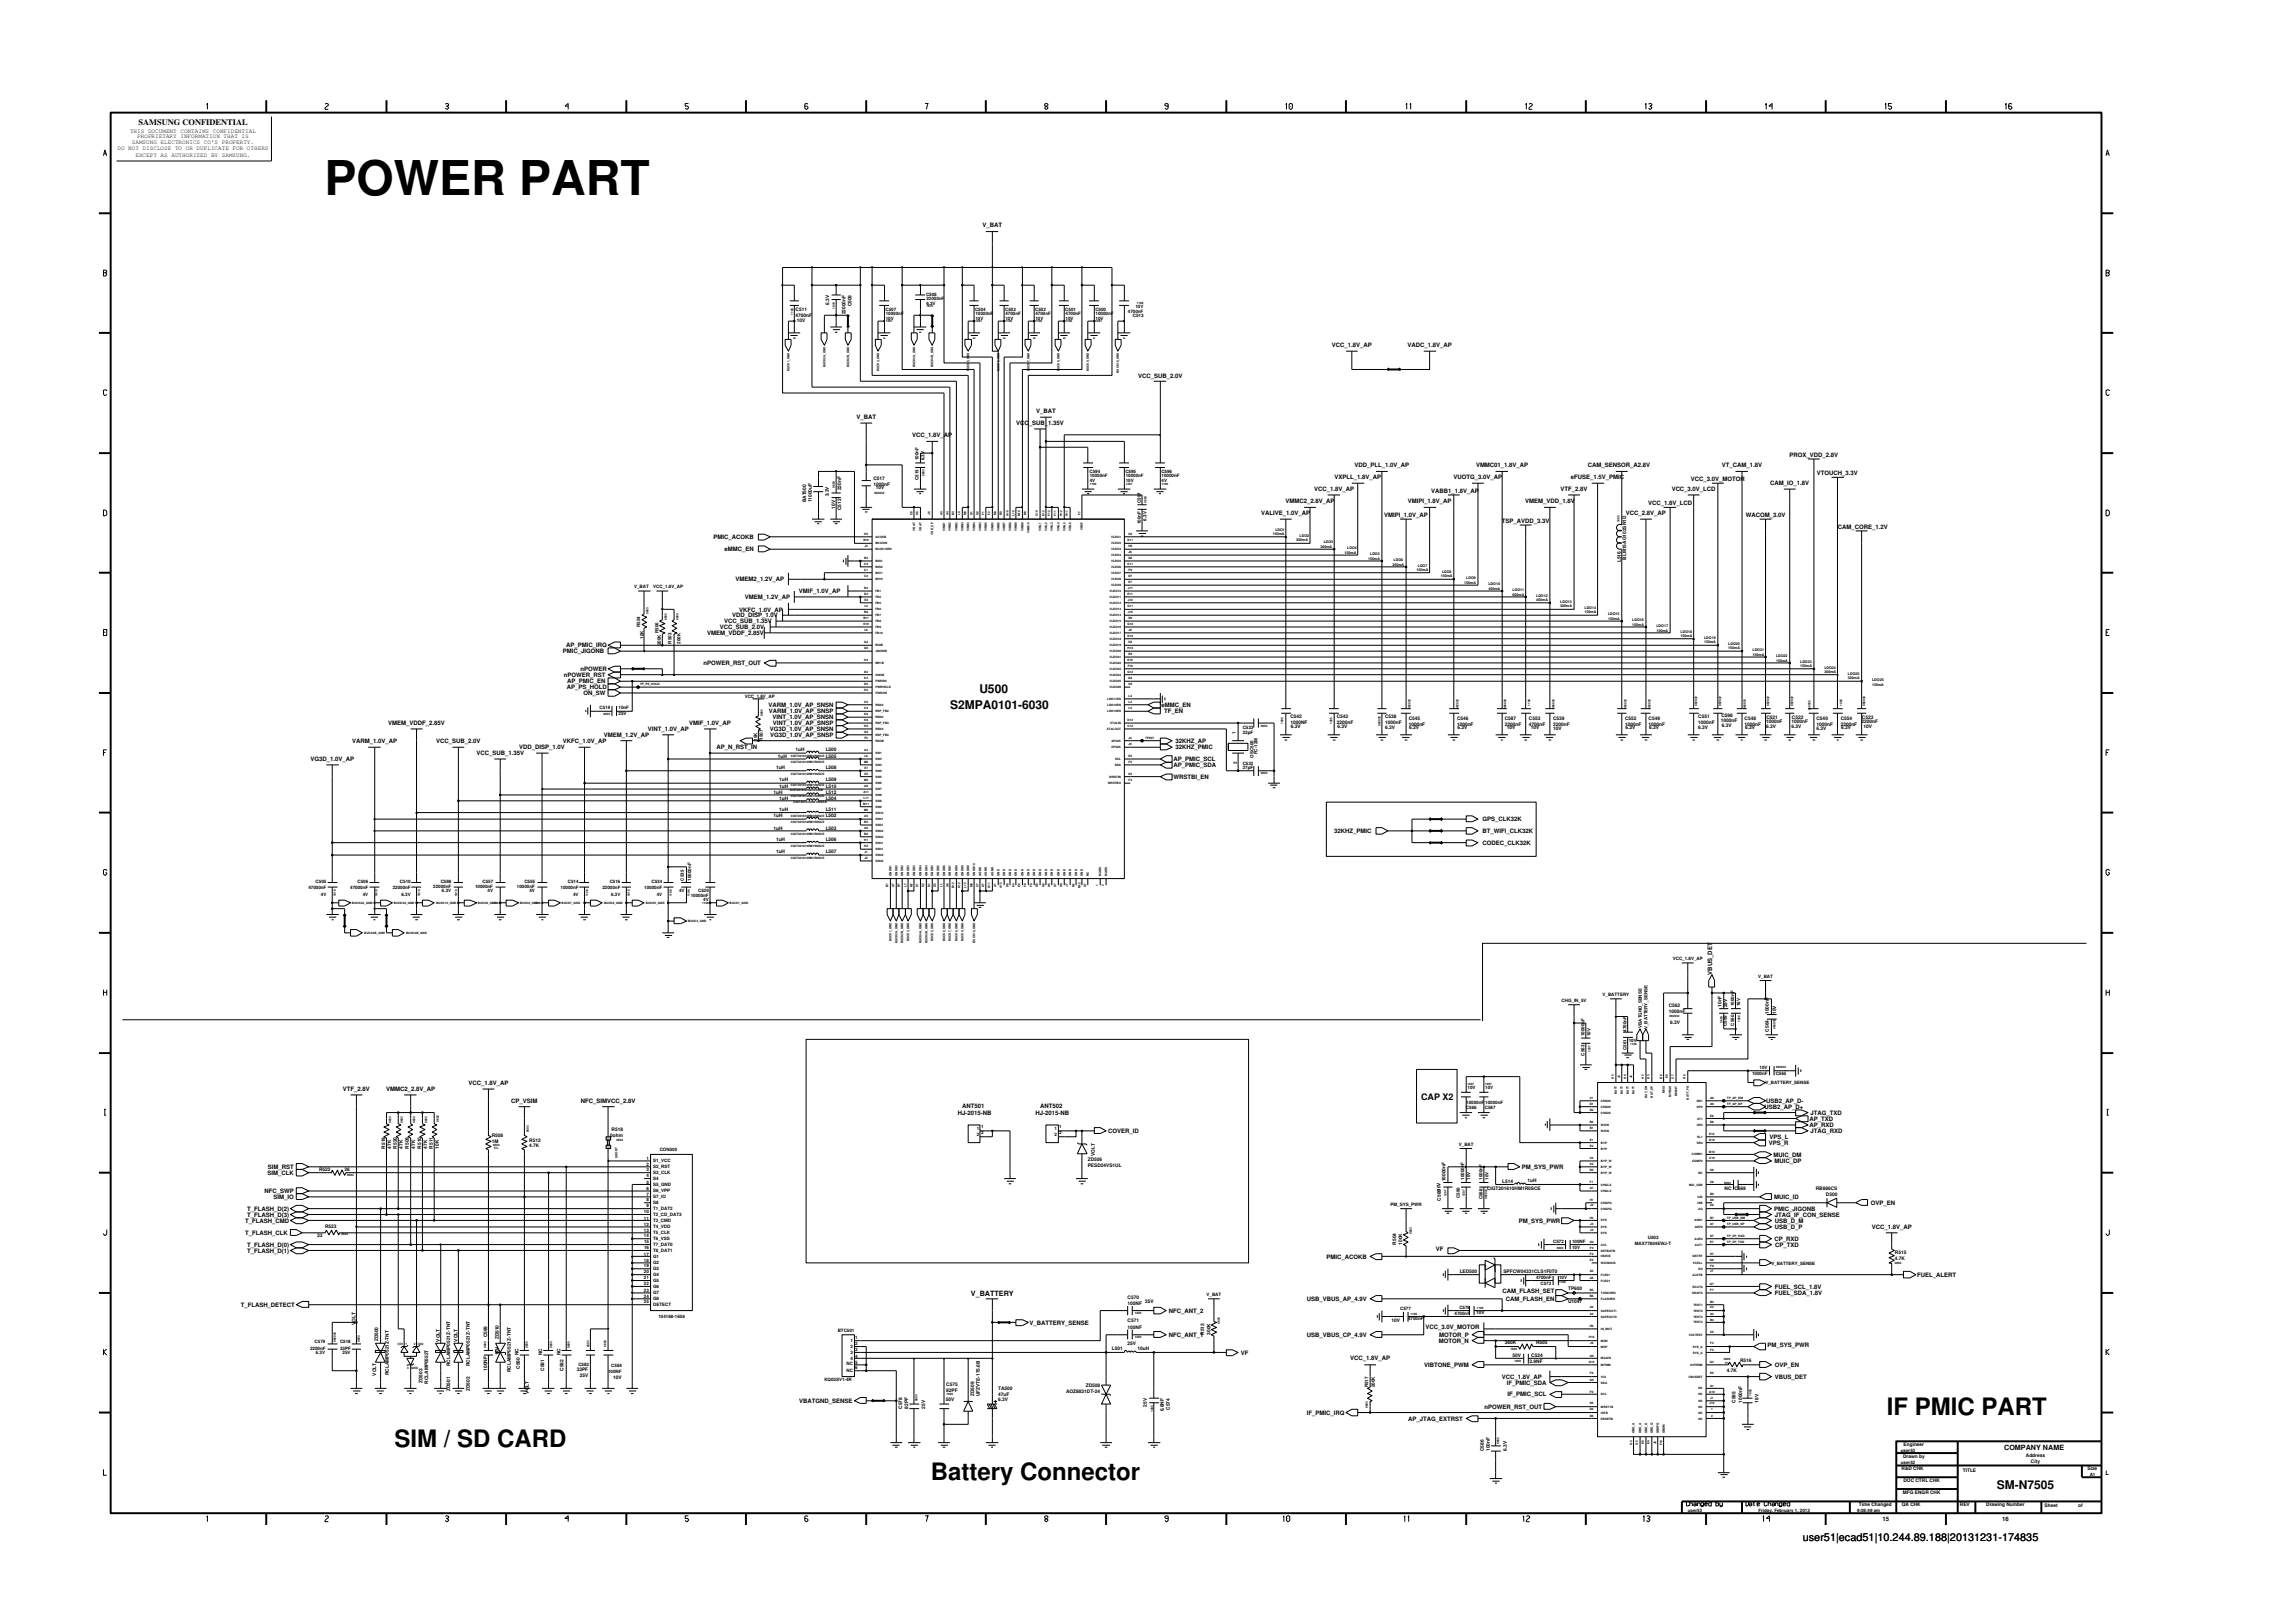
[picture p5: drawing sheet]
<svg xmlns="http://www.w3.org/2000/svg" width="297mm" height="210mm" viewBox="0 0 297 210" stroke-linecap="round" stroke-linejoin="round" font-family="sans-serif">
<defs><g id="words">
<text font-size="6.2" x="42" y="25.2">POWER PART</text>
<g font-size="3.1">
<text x="244.4" y="183.4">IF PMIC PART</text>
<text x="51.1" y="187.4">SIM / SD CARD</text>
<text x="120.6" y="191.7">Battery Connector</text>
</g>
<g font-size="1.6">
<text x="126.9" y="89.7">U500</text>
<text x="123.1" y="91.9">S2MPA0101-6030</text>
<text x="258.7" y="192.9">SM-N7505</text>
</g>
<text font-size="1.4" x="233.5" y="199.7">user51|ecad51|10.244.89.188|20131231-174835</text>
<text font-size="1.2" x="184.1" y="142.4">CAP X2</text>
<text font-size="1.1" x="17.9" y="16.2">SAMSUNG CONFIDENTIAL</text>
<g font-size=".9">
<text x="125.8" y="167.8">V_BATTERY</text>
<text x="259.6" y="187.8">COMPANY NAME</text>
</g>
<g font-size=".8">
<text x="16.8" y="17.2">THIS DOCUMENT CONTAINS CONFIDENTIAL</text>
<text x="17.8" y="17.9">PROPRIETARY INFORMATION THAT IS</text>
<text x="15.2" y="19.5">DO NOT DISCLOSE TO OR DUPLICATE FOR OTHERS</text>
<text x="17.1" y="18.7">SAMSUNG ELECTRONICS CO’S PROPERTY.</text>
<text x="17.5" y="20.3">EXCEPT AS AUTHORIZED BY SAMSUNG.</text>
<text x="127.3" y="29.4">V_BAT</text>
<text x="172.5" y="45">VCC_1.8V_AP</text>
<text x="182.3" y="45">VADC_1.8V_AP</text>
<text x="134.2" y="53.6">V_BAT</text>
<text x="147.4" y="48.9">VCC_SUB_2.0V</text>
<text x="110.9" y="54.3">V_BAT</text>
<text x="118.2" y="56.6">VCC_1.8V_AP</text>
<text x="131.6" y="55.1">VCC_SUB_1.35V</text>
<text x="231.8" y="59.2">PROX_VDD_2.8V</text>
<text x="166.5" y="65.2">VMMC2_2.8V_AP</text>
<text x="170.2" y="63.6">VCC_1.8V_AP</text>
<text x="172.9" y="62.1">VXPLL_1.8V_AP</text>
<text x="175.5" y="60.5">VDD_PLL_1.0V_AP</text>
<text x="182.4" y="65.2">VMIPI_1.8V_AP</text>
<text x="185.4" y="63.8">VABB1_1.8V_AP</text>
<text x="188.3" y="62.1">VUOTG_3.0V_AP</text>
<text x="191.2" y="60.5">VMMC01_1.8V_AP</text>
<text x="197.6" y="65.2">VMEM_VDD_1.8V</text>
<text x="202.2" y="63.6">VTF_2.8V</text>
<text x="203.5" y="62.1">eFUSE_1.5V_PMIC</text>
<text x="205.7" y="60.5">CAM_SENSOR_A2.8V</text>
<text x="213.5" y="65.4">VCC_1.8V_LCD</text>
<text x="216.6" y="63.6">VCC_3.0V_LCD</text>
<text x="219" y="62.3">VCC_3.0V_MOTOR</text>
<text x="223.1" y="60.5">VT_CAM_1.8V</text>
<text x="229.3" y="62.9">CAM_IO_1.8V</text>
<text x="235.4" y="61.5">VTOUCH_3.3V</text>
<text x="92.4" y="69.8">PMIC_ACOKB</text>
<text x="93.9" y="71.4">eMMC_EN</text>
<text x="163.4" y="66.8">VALIVE_1.0V_AP</text>
<text x="179.3" y="66.9">VMIPI_1.0V_AP</text>
<text x="194.6" y="67.7">TSP_AVDD_3.3V</text>
<text x="210.6" y="66.8">VCC_2.8V_AP</text>
<text x="226.1" y="66.9">WACOM_3.0V</text>
<text x="238.1" y="68.5">CAM_CORE_1.2V</text>
<text x="95.3" y="75.3">VMEM2_1.2V_AP</text>
<text x="96.5" y="77.6">VMEM_1.2V_AP</text>
<text x="103.5" y="76.8">VMIF_1.0V_AP</text>
<text x="73.3" y="83.9">AP_PMIC_IRQ</text>
<text x="91.6" y="82.3">VMEM_VDDF_2.85V</text>
<text x="93.3" y="81.5">VCC_SUB_2.0V</text>
<text x="93.8" y="80.7">VCC_SUB_1.35V</text>
<text x="94.9" y="80">VDD_DISP_1.0V</text>
<text x="95.8" y="79.2">VKFC_1.0V_AP</text>
<text x="72.9" y="84.6">PMIC_JIGONB</text>
<text x="73" y="87.7">nPOWER_RST</text>
<text x="73.4" y="89.3">AP_PS_HOLD</text>
<text x="73.5" y="88.5">AP_PMIC_EN</text>
<text x="75.2" y="86.9">nPOWER</text>
<text x="91.1" y="86.2">nPOWER_RST_OUT</text>
<text x="50.3" y="94">VMEM_VDDF_2.85V</text>
<text x="75.6" y="90.1">ON_SW</text>
<text x="78.2" y="95.5">VMEM_1.2V_AP</text>
<text x="83.9" y="94.7">VINT_1.0V_AP</text>
<text x="89.3" y="94">VMIF_1.0V_AP</text>
<text x="99.6" y="91.6">VARM_1.0V_AP_SNSN</text>
<text x="99.6" y="92.4">VARM_1.0V_AP_SNSP</text>
<text x="99.7" y="94.7">VG3D_1.0V_AP_SNSN</text>
<text x="99.8" y="95.5">VG3D_1.0V_AP_SNSP</text>
<text x="100.1" y="93.2">VINT_1.0V_AP_SNSN</text>
<text x="100.1" y="94">VINT_1.0V_AP_SNSP</text>
<text x="150.5" y="91.6">eMMC_EN</text>
<text x="150.8" y="92.4">TF_EN</text>
<text x="40.2" y="98.6">VG3D_1.0V_AP</text>
<text x="45.6" y="96.2">VARM_1.0V_AP</text>
<text x="56.5" y="96.2">VCC_SUB_2.0V</text>
<text x="61.7" y="97.8">VCC_SUB_1.35V</text>
<text x="67.3" y="97.1">VDD_DISP_1.0V</text>
<text x="72.9" y="96.2">VKFC_1.0V_AP</text>
<text x="92.8" y="97.1">AP_N_RST_IN</text>
<text x="152" y="100.9">WRSTBI_EN</text>
<text x="152" y="98.6">AP_PMIC_SCL</text>
<text x="152" y="99.4">AP_PMIC_SDA</text>
<text x="152.3" y="96.2">32KHZ_AP</text>
<text x="152.3" y="97.1">32KHZ_PMIC</text>
<text x="172.8" y="107.9">32KHZ_PMIC</text>
<text x="192.1" y="107.9">BT_WIFI_CLK32K</text>
<text x="192.1" y="106.4">GPS_CLK32K</text>
<text x="192.1" y="109.4">CODEC_CLK32K</text>
<text x="221.8" y="126.3" transform="rotate(-90 221.8 126.3)">VBUS_DET</text>
<text x="44.4" y="141.4">VTF_2.8V</text>
<text x="50" y="141.4">VMMC2_2.8V_AP</text>
<text x="60.7" y="140.5">VCC_1.8V_AP</text>
<text x="66.2" y="142.9">CP_VSIM</text>
<text x="75.2" y="142.9">NFC_SIMVCC_2.8V</text>
<text x="124.7" y="143.5">ANT501</text>
<text x="134.7" y="143.5">ANT502</text>
<text x="228.6" y="143.7">USB2_AP_D+</text>
<text x="228.8" y="142.9">USB2_AP_D-</text>
<text x="124.1" y="144.4">HJ-2015-NB</text>
<text x="134.1" y="144.4">HJ-2015-NB</text>
<text x="143.5" y="146.8">COVER_ID</text>
<text x="229.1" y="148.3">VPS_R</text>
<text x="229.2" y="147.5">VPS_L</text>
<text x="229.7" y="149.8">MUIC_DM</text>
<text x="234.4" y="145.2">AP_TXD</text>
<text x="234.4" y="146">AP_RXD</text>
<text x="234.6" y="144.4">JTAG_TXD</text>
<text x="234.6" y="146.8">JTAG_RXD</text>
<text x="34.2" y="154.6">NFC_SWP</text>
<text x="34.6" y="152.2">SIM_CLK</text>
<text x="34.7" y="151.4">SIM_RST</text>
<text x="35.4" y="155.3">SIM_IO</text>
<text x="197.1" y="151.4">PM_SYS_PWR</text>
<text x="229.8" y="155.3">MUIC_ID</text>
<text x="229.9" y="150.7">MUIC_DP</text>
<text x="31.8" y="160">T_FLASH_CLK</text>
<text x="31.8" y="158.4">T_FLASH_CMD</text>
<text x="32" y="157.6">T_FLASH_D(3)</text>
<text x="32" y="156.9">T_FLASH_D(2)</text>
<text x="32" y="161.5">T_FLASH_D(0)</text>
<text x="196.7" y="158.4">PM_SYS_PWR</text>
<text x="229.8" y="156.9">PMIC_JIGONB</text>
<text x="229.9" y="160.8">CP_RXD</text>
<text x="229.9" y="157.6">JTAG_IF_CON_SENSE</text>
<text x="229.9" y="158.4">USB_D_M</text>
<text x="229.9" y="159.2">USB_D_P</text>
<text x="230" y="161.5">CP_TXD</text>
<text x="242.3" y="156.1">OVP_EN</text>
<text x="242.5" y="159.2">VCC_1.8V_AP</text>
<text x="32" y="162.3">T_FLASH_D(1)</text>
<text x="171.8" y="163">PMIC_ACOKB</text>
<text x="186" y="162.1">VF</text>
<text x="194.6" y="167.5">CAM_FLASH_SET</text>
<text x="229.9" y="166.9">FUEL_SCL_1.8V</text>
<text x="229.9" y="167.8">FUEL_SDA_1.8V</text>
<text x="248.4" y="165.4">FUEL_ALERT</text>
<text x="31.2" y="169.3">T_FLASH_DETECT</text>
<text x="133.4" y="171.6">V_BATTERY_SENSE</text>
<text x="151.4" y="170.1">NFC_ANT_2</text>
<text x="151.4" y="173.2">NFC_ANT_1</text>
<text x="169.3" y="173.2">USB_VBUS_CP_4.9V</text>
<text x="169.3" y="168.5">USB_VBUS_AP_4.9V</text>
<text x="184.7" y="172.2">VCC_3.0V_MOTOR</text>
<text x="186.4" y="174">MOTOR_N</text>
<text x="186.4" y="173.2">MOTOR_P</text>
<text x="195.1" y="168.5">CAM_FLASH_EN</text>
<text x="160.7" y="175.5">VF</text>
<text x="174.9" y="176.2">VCC_1.8V_AP</text>
<text x="184.5" y="177.1">VIBTONE_PWM</text>
<text x="194.5" y="178.6">VCC_1.8V_AP</text>
<text x="195.2" y="179.4">IF_PMIC_SDA</text>
<text x="229" y="174.6">PM_SYS_PWR</text>
<text x="229.9" y="178.6">VBUS_DET</text>
<text x="229.9" y="177.1">OVP_EN</text>
<text x="103.5" y="181.8">VBATGND_SENSE</text>
<text x="169.3" y="183.3">IF_PMIC_IRQ</text>
<text x="182.4" y="184">AP_JTAG_EXTRST</text>
<text x="192.3" y="182.5">nPOWER_RST_OUT</text>
<text x="195.3" y="180.9">IF_PMIC_SCL</text>
<text x="272.8" y="191.1">L</text>
<text x="243.9" y="197.1">15</text>
<text x="259.4" y="197.1">16</text>
</g>
<g font-size=".6">
<text x="103.1" y="41">4700nF</text>
<text x="103.1" y="40.2">C511</text>
<text x="103.2" y="41.8">10V</text>
<text x="107.4" y="39.5" transform="rotate(-90 107.4 39.5)">6.3V</text>
<text x="109.5" y="40.7" transform="rotate(-90 109.5 40.7)">22000nF</text>
<text x="110.3" y="39.7" transform="rotate(-90 110.3 39.7)">C509</text>
<text x="114.7" y="40.2">C507</text>
<text x="114.8" y="41.4">10V</text>
<text x="114.8" y="40.8">10000nF</text>
<text x="120" y="38.3">C508</text>
<text x="120" y="38.9">22000nF</text>
<text x="120" y="39.5">6.3V</text>
<text x="126.3" y="40.2">C504</text>
<text x="126.4" y="41.4">10V</text>
<text x="126.4" y="40.8">10000nF</text>
<text x="130.2" y="40.2">C503</text>
<text x="130.2" y="40.8">4700nF</text>
<text x="130.2" y="41.4">10V</text>
<text x="134.1" y="40.2">C502</text>
<text x="134.1" y="41.4">10V</text>
<text x="134.1" y="40.8">4700nF</text>
<text x="138" y="40.2">C501</text>
<text x="138" y="41.4">10V</text>
<text x="138" y="40.8">4700nF</text>
<text x="141.9" y="40.2">C500</text>
<text x="141.9" y="40.8">10000nF</text>
<text x="141.9" y="41.4">10V</text>
<text x="146.1" y="40.5">4700nF</text>
<text x="146.8" y="41.1">C513</text>
<text x="147.1" y="39.9">10V</text>
<text x="119" y="59.6" transform="rotate(-90 119 59.6)">100nF</text>
<text x="119.7" y="59.6" transform="rotate(-90 119.7 59.6)">6.3V</text>
<text x="104.4" y="65.1" transform="rotate(-90 104.4 65.1)">BAT500</text>
<text x="105.2" y="65.1" transform="rotate(-90 105.2 65.1)">11000uF</text>
<text x="107.4" y="64.3" transform="rotate(-90 107.4 64.3)">3.3V</text>
<text x="108.2" y="65.9" transform="rotate(-90 108.2 65.9)">10V</text>
<text x="108.9" y="63.5" transform="rotate(-90 108.9 63.5)">220nF</text>
<text x="113.1" y="62.2">C517</text>
<text x="113.1" y="62.9">1000nF</text>
<text x="113.5" y="63.4">10V</text>
<text x="119" y="62.2" transform="rotate(-90 119 62.2)">C515</text>
<text x="141.1" y="61.2">C594</text>
<text x="141.2" y="61.8">10000nF</text>
<text x="141.2" y="62.4">4V</text>
<text x="145.8" y="61.2">C595</text>
<text x="145.8" y="61.8">10000nF</text>
<text x="145.8" y="62.4">10V</text>
<text x="147.8" y="65.2" transform="rotate(-90 147.8 65.2)">C597</text>
<text x="150.4" y="61.2">C596</text>
<text x="150.5" y="61.8">10000nF</text>
<text x="150.5" y="62.4">4V</text>
<text x="108.9" y="66.1" transform="rotate(-90 108.9 66.1)">C512</text>
<text x="147.8" y="67.9" transform="rotate(-90 147.8 67.9)">100nF</text>
<text x="148.5" y="67.4" transform="rotate(-90 148.5 67.4)">6.3V</text>
<text x="82.1" y="76.2">V_BAT</text>
<text x="84.6" y="76.2">VCC_1.8V_AP</text>
<text x="210" y="72.8" transform="rotate(-90 210 72.8)">L516</text>
<text x="210.7" y="72.5" transform="rotate(-90 210.7 72.5)">BLM15AG102SN1D</text>
<text x="82.9" y="81.2" transform="rotate(-90 82.9 81.2)">R524</text>
<text x="83.3" y="82.7" transform="rotate(-90 83.3 82.7)">10K</text>
<text x="85.3" y="82" transform="rotate(-90 85.3 82)">R506</text>
<text x="85.6" y="83.6" transform="rotate(-90 85.6 83.6)">200K</text>
<text x="87" y="83.4" transform="rotate(-90 87 83.4)">R503</text>
<text x="88.2" y="83.4" transform="rotate(-90 88.2 83.4)">200K</text>
<text x="77.7" y="91.9">C519</text>
<text x="80.1" y="91.9">10nF</text>
<text x="80.1" y="92.7">25V</text>
<text x="96.5" y="90.4">VCC_1.8V_AP</text>
<text x="98.1" y="96" transform="rotate(-90 98.1 96)">15K</text>
<text x="98.8" y="96" transform="rotate(-90 98.8 96)">R507</text>
<text x="160" y="95" transform="rotate(-90 160 95)">1</text>
<text x="161" y="95">22pF</text>
<text x="161" y="94.4">C533</text>
<text x="167.2" y="93.8">1000NF</text>
<text x="167.2" y="93.1">C542</text>
<text x="167.2" y="94.3">6.3V</text>
<text x="173.2" y="93.1">C543</text>
<text x="173.2" y="93.8">2200nF</text>
<text x="173.2" y="94.3">6.3V</text>
<text x="179.4" y="93.8">1000nF</text>
<text x="179.4" y="93.1">C538</text>
<text x="179.4" y="94.5">6.3V</text>
<text x="182.5" y="94">1000nF</text>
<text x="182.5" y="93.2">C545</text>
<text x="182.6" y="94.5">6.3V</text>
<text x="188.8" y="93.2">C546</text>
<text x="188.8" y="94">1000nF</text>
<text x="188.8" y="94.5">6.3V</text>
<text x="194.9" y="93.2">C587</text>
<text x="194.9" y="94">2200nF</text>
<text x="195.2" y="94.5">10V</text>
<text x="198.1" y="94">4700nF</text>
<text x="198.1" y="93.2">C553</text>
<text x="198.3" y="94.5">10V</text>
<text x="201.2" y="94.6">10V</text>
<text x="201.2" y="94">2200nF</text>
<text x="201.2" y="93.2">C539</text>
<text x="210.5" y="93.2">C552</text>
<text x="210.5" y="94">1000nF</text>
<text x="210.6" y="94.5">6.3V</text>
<text x="213.6" y="94">1000nF</text>
<text x="213.6" y="93.2">C549</text>
<text x="213.6" y="94.5">6.3V</text>
<text x="220" y="94.4">6.3V</text>
<text x="220" y="93.8">1000nF</text>
<text x="220" y="93.1">C551</text>
<text x="222.9" y="93.5">1000nF</text>
<text x="223" y="92.9">C598</text>
<text x="223" y="94.1">6.3V</text>
<text x="226" y="93.2">C548</text>
<text x="226" y="94">1000nF</text>
<text x="226.1" y="94.5">6.3V</text>
<text x="228.8" y="93.7">1000nF</text>
<text x="228.8" y="94.3">6.3V</text>
<text x="228.8" y="93.1">C521</text>
<text x="232.1" y="93.7">1000nF</text>
<text x="232.1" y="94.3">6.3V</text>
<text x="232.1" y="93.1">C522</text>
<text x="235.3" y="94.6">6.3V</text>
<text x="235.3" y="94">1000nF</text>
<text x="235.3" y="93.2">C540</text>
<text x="238.4" y="93.2">C554</text>
<text x="238.4" y="94">2200nF</text>
<text x="238.5" y="94.5">6.3V</text>
<text x="241.1" y="93.7">2200nF</text>
<text x="241.2" y="93.1">C523</text>
<text x="241.4" y="94.3">10V</text>
<text x="100.5" y="99.7">1uH</text>
<text x="100.8" y="98.2">1uH</text>
<text x="101" y="101.2">1uH</text>
<text x="103.1" y="97.3">1uH</text>
<text x="107" y="97.3">L500</text>
<text x="107" y="101.2">L509</text>
<text x="107" y="99.7">L508</text>
<text x="107" y="98.2">L505</text>
<text x="160.2" y="99" transform="rotate(-90 160.2 99)">2</text>
<text x="161" y="99.7">27pF</text>
<text x="161" y="99.1">C532</text>
<text x="162.4" y="98.2" transform="rotate(-90 162.4 98.2)">OSC500</text>
<text x="162.9" y="97.7" transform="rotate(-90 162.9 97.7)">FC-12M</text>
<text x="100.2" y="107.5">1uH</text>
<text x="100.2" y="105.9">1uH</text>
<text x="100.2" y="102.8">1uH</text>
<text x="101" y="105.1">1uH</text>
<text x="101" y="102.1">1uH</text>
<text x="101" y="103.6">1uH</text>
<text x="107" y="105.1">L511</text>
<text x="107" y="102.1">L510</text>
<text x="107" y="105.9">L502</text>
<text x="107" y="102.8">L512</text>
<text x="107" y="103.6">L504</text>
<text x="107" y="107.5">L503</text>
<text x="100.5" y="110.5">1uH</text>
<text x="100.5" y="109">1uH</text>
<text x="107" y="110.5">L507</text>
<text x="107" y="109">L506</text>
<text x="39.9" y="115.2">47000nF</text>
<text x="40.9" y="114.4">C505</text>
<text x="41.6" y="116">4V</text>
<text x="45.4" y="115.2">47000nF</text>
<text x="46.3" y="114.4">C506</text>
<text x="47" y="116">4V</text>
<text x="50.9" y="115.2">22000nF</text>
<text x="51.8" y="114.4">C510</text>
<text x="52" y="116">6.3V</text>
<text x="56.1" y="115">22000nF</text>
<text x="57.1" y="114.4">C588</text>
<text x="57.2" y="115.6">6.3V</text>
<text x="61.5" y="115">10000nF</text>
<text x="62.5" y="114.4">C557</text>
<text x="63.2" y="115.6">4V</text>
<text x="67" y="115">10000nF</text>
<text x="67.9" y="114.4">C555</text>
<text x="68.6" y="115.6">4V</text>
<text x="72.6" y="115.2">10000nF</text>
<text x="73.6" y="114.4">C514</text>
<text x="74.2" y="116">4V</text>
<text x="78" y="115.2">22000nF</text>
<text x="79" y="114.4">C516</text>
<text x="79.2" y="116">6.3V</text>
<text x="83.5" y="115.2">10000nF</text>
<text x="84.4" y="114.4">C534</text>
<text x="85.1" y="116">4V</text>
<text x="88" y="115.6">4V</text>
<text x="88.6" y="114.1" transform="rotate(-90 88.6 114.1)">C535</text>
<text x="89.5" y="116.2">10000nF</text>
<text x="89.5" y="114.1" transform="rotate(-90 89.5 114.1)">10000nF</text>
<text x="90.5" y="115.6">C520</text>
<text x="91.1" y="116.8">4V</text>
<text x="216.7" y="124.4">VCC_1.8V_AP</text>
<text x="202.3" y="129.8">CHG_IN_5V</text>
<text x="207.6" y="129">V_BATTERY</text>
<text x="216.2" y="131.2">1000nF</text>
<text x="216.2" y="130.4">C562</text>
<text x="223" y="130.4" transform="rotate(-90 223 130.4)">10nF</text>
<text x="223.8" y="130.5" transform="rotate(-90 223.8 130.5)">25V</text>
<text x="224.6" y="130.3" transform="rotate(-90 224.6 130.3)">1000nF</text>
<text x="225.4" y="130.3" transform="rotate(-90 225.4 130.3)">16V</text>
<text x="227.8" y="126.7">V_BAT</text>
<text x="229.1" y="131.3" transform="rotate(-90 229.1 131.3)">1000nF</text>
<text x="230.1" y="131.3" transform="rotate(-90 230.1 131.3)">10V</text>
<text x="205.3" y="136.8" transform="rotate(-90 205.3 136.8)">C563</text>
<text x="205.3" y="134.2" transform="rotate(-90 205.3 134.2)">10000nF</text>
<text x="206" y="134.2" transform="rotate(-90 206 134.2)">10V</text>
<text x="210.7" y="133.7" transform="rotate(-90 210.7 133.7)">4700nF</text>
<text x="210.7" y="136" transform="rotate(-90 210.7 136)">C561</text>
<text x="211" y="135">10V</text>
<text x="212.7" y="133.2" transform="rotate(-90 212.7 133.2)">VBATGND_SENSE</text>
<text x="213.4" y="133.3" transform="rotate(-90 213.4 133.3)">V_BATTERY_SENSE</text>
<text x="216.4" y="132.7">6.3V</text>
<text x="223.7" y="132.9" transform="rotate(-90 223.7 132.9)">C559</text>
<text x="224.6" y="132.9" transform="rotate(-90 224.6 132.9)">C560</text>
<text x="229.1" y="133.6" transform="rotate(-90 229.1 133.6)">C564</text>
<text x="189.9" y="143.6">C566</text>
<text x="189.9" y="143">10000nF 10000nF</text>
<text x="190.1" y="141.1">10V</text>
<text x="192.4" y="143.6">C567</text>
<text x="192.4" y="141.1">10V</text>
<text x="227" y="139.3">1000nF</text>
<text x="227.9" y="138.5">10V</text>
<text x="228.7" y="140.4">V_BATTERY_SENSE</text>
<text x="230" y="139.3">C565</text>
<text x="49.9" y="148.8" transform="rotate(-90 49.9 148.8)">R519</text>
<text x="50.7" y="148.8" transform="rotate(-90 50.7 148.8)">47K</text>
<text x="51.4" y="148.8" transform="rotate(-90 51.4 148.8)">R520</text>
<text x="52.2" y="148.8" transform="rotate(-90 52.2 148.8)">47K</text>
<text x="52.9" y="148.8" transform="rotate(-90 52.9 148.8)">R509</text>
<text x="53.8" y="148.8" transform="rotate(-90 53.8 148.8)">47K</text>
<text x="54.6" y="148.8" transform="rotate(-90 54.6 148.8)">R510</text>
<text x="55.3" y="148.8" transform="rotate(-90 55.3 148.8)">47K</text>
<text x="56.1" y="148.8" transform="rotate(-90 56.1 148.8)">R511</text>
<text x="56.8" y="148.8" transform="rotate(-90 56.8 148.8)">10K</text>
<text x="63.7" y="147.3">R508</text>
<text x="63.7" y="148.1">1M</text>
<text x="68.6" y="147.9">R512</text>
<text x="68.6" y="148.7">4.7K</text>
<text x="79.1" y="147.3">0ohm</text>
<text x="79.2" y="146.5">R518</text>
<text x="85.5" y="149.1">CON500</text>
<text x="126.5" y="146.4">1</text>
<text x="126.5" y="147.2">2</text>
<text x="127.1" y="146.2">1</text>
<text x="127.1" y="146.9">2</text>
<text x="136.6" y="146.4">1</text>
<text x="136.6" y="147.2">2</text>
<text x="137.2" y="146.2">1</text>
<text x="137.2" y="146.9">2</text>
<text x="141.8" y="149.7" transform="rotate(-90 141.8 149.7)">VOLT</text>
<text x="189" y="148.4">V_BAT</text>
<text x="41.3" y="151.8">R522</text>
<text x="44.6" y="151.8">36</text>
<text x="83.8" y="155.6">8</text>
<text x="83.8" y="150.2">1</text>
<text x="83.8" y="151">2</text>
<text x="83.8" y="151.8">3</text>
<text x="83.8" y="152.5">4</text>
<text x="83.8" y="153.4">5</text>
<text x="83.8" y="154.1">6</text>
<text x="83.8" y="154.9">7</text>
<text x="84.6" y="156">S8</text>
<text x="84.6" y="150.6">S1_VCC</text>
<text x="84.6" y="151.3">S2_RST</text>
<text x="84.6" y="152.1">S3_CLK</text>
<text x="84.6" y="152.9">S4</text>
<text x="84.6" y="153.7">S5_GND</text>
<text x="84.6" y="154.5">S6_VPP</text>
<text x="84.6" y="155.2">S7_IO</text>
<text x="140.9" y="150.4">ZD506</text>
<text x="140.9" y="151.2">PESD24VS1UL</text>
<text x="186.7" y="155.5" transform="rotate(-90 186.7 155.5)">C58910V</text>
<text x="187.3" y="153.1" transform="rotate(-90 187.3 153.1)">10000nF</text>
<text x="189.1" y="155.2" transform="rotate(-90 189.1 155.2)">C590</text>
<text x="189.7" y="152.9" transform="rotate(-90 189.7 152.9)">10000nF</text>
<text x="190.4" y="152.9" transform="rotate(-90 190.4 152.9)">10V</text>
<text x="192.1" y="155.4" transform="rotate(-90 192.1 155.4)">C568</text>
<text x="192.1" y="152.9" transform="rotate(-90 192.1 152.9)">1000nF</text>
<text x="192.6" y="154.1">CIGT201610HM1R0SCE</text>
<text x="192.8" y="152.9" transform="rotate(-90 192.8 152.9)">10V</text>
<text x="194.6" y="153.3">L514</text>
<text x="197.9" y="153.1">1uH</text>
<text x="223.4" y="154.2">NC C569</text>
<text x="235.2" y="154.2">RB886CS</text>
<text x="236.5" y="154.9">D500</text>
<text x="41.1" y="160.3">33</text>
<text x="42.1" y="159.1">R523</text>
<text x="83.4" y="157.2">10</text>
<text x="83.4" y="158">11</text>
<text x="83.4" y="158.8">12</text>
<text x="83.4" y="159.5">13</text>
<text x="83.4" y="160.3">14</text>
<text x="83.4" y="161.1">15</text>
<text x="83.4" y="161.8">16</text>
<text x="83.8" y="156.4">9</text>
<text x="84.6" y="156.7">T1_DAT2</text>
<text x="84.6" y="157.6">T2_CD_DAT3</text>
<text x="84.6" y="158.4">T3_CMD</text>
<text x="84.6" y="159.1">T4_VDD</text>
<text x="84.6" y="159.9">T5_CLK</text>
<text x="84.6" y="160.6">T6_VSS</text>
<text x="84.6" y="161.4">T7_DAT0</text>
<text x="180.1" y="156.2">PM_SYS_PWR</text>
<text x="180.9" y="161.2" transform="rotate(-90 180.9 161.2)">R504</text>
<text x="181.6" y="161.2" transform="rotate(-90 181.6 161.2)">100K</text>
<text x="201.2" y="161.1">C572</text>
<text x="203.7" y="161.8">10V</text>
<text x="203.7" y="161.1">100NF</text>
<text x="211.8" y="161.3">MAX77804EWJ-T</text>
<text x="213.5" y="160.5">U503</text>
<text x="83.4" y="167.3">23</text>
<text x="83.4" y="162.7">17</text>
<text x="83.4" y="163.4">18</text>
<text x="83.4" y="164.2">19</text>
<text x="83.4" y="165">20</text>
<text x="83.4" y="165.7">21</text>
<text x="83.4" y="166.5">22</text>
<text x="84.6" y="163">G1</text>
<text x="84.6" y="163.8">G2</text>
<text x="84.6" y="164.5">G3</text>
<text x="84.6" y="165.3">G4</text>
<text x="84.6" y="166.1">G5</text>
<text x="84.6" y="166.9">G6</text>
<text x="84.6" y="167.7">G7</text>
<text x="84.6" y="162.2">T8_DAT1</text>
<text x="156.3" y="167.9">V_BAT</text>
<text x="189.1" y="165">LED500</text>
<text x="194.8" y="165">SPFCW04331CLS1F0T0</text>
<text x="199" y="165.7">4700nF</text>
<text x="199.5" y="166.5">C573</text>
<text x="202" y="165.7">10V</text>
<text x="203.1" y="167.1">TP600</text>
<text x="229.5" y="163.8">V_BATTERY_SENSE</text>
<text x="245.5" y="162.4">R515</text>
<text x="245.5" y="163.2">4.7K</text>
<text x="46" y="171.6" transform="rotate(-90 46 171.6)">VOLT</text>
<text x="49" y="173.8" transform="rotate(-90 49 173.8)">ZD500</text>
<text x="57" y="173.8" transform="rotate(-90 57 173.8)">VOLT</text>
<text x="59.2" y="173.8" transform="rotate(-90 59.2 173.8)">VOLT</text>
<text x="63.1" y="173.3" transform="rotate(-90 63.1 173.3)">C599</text>
<text x="64.6" y="173.5" transform="rotate(-90 64.6 173.5)">ZD510</text>
<text x="83.4" y="168.1">24</text>
<text x="83.4" y="168.9">25</text>
<text x="84.6" y="168.4">G8</text>
<text x="84.6" y="169.2">DETECT</text>
<text x="85.3" y="170.7">104168-1656</text>
<text x="108.5" y="172.6">BTC501</text>
<text x="110.2" y="173.8">1</text>
<text x="110.8" y="173.5">1</text>
<text x="146.1" y="171.3">C571</text>
<text x="146.1" y="172.2">100NF</text>
<text x="146.1" y="168.3">C570</text>
<text x="146.1" y="169">100NF</text>
<text x="148.4" y="168.9">25V</text>
<text x="156" y="172.9" transform="rotate(-90 156 172.9)">R513</text>
<text x="156.8" y="172.9" transform="rotate(-90 156.8 172.9)">300K</text>
<text x="180.3" y="171.3">10V</text>
<text x="181.4" y="169.7">C577</text>
<text x="182.4" y="171">4700nF</text>
<text x="188.4" y="170.3">4700nF</text>
<text x="189.1" y="169.5">C576</text>
<text x="191.2" y="170.2">10V</text>
<text x="203.1" y="168.8">U1047</text>
<text x="40.2" y="174.9">2200nF</text>
<text x="40.8" y="174">C579</text>
<text x="40.9" y="175.5">6.3V</text>
<text x="44.1" y="174">C518</text>
<text x="44.1" y="174.9">33PF</text>
<text x="44.4" y="175.5">25V</text>
<text x="48.7" y="178.2" transform="rotate(-90 48.7 178.2)">VOLT</text>
<text x="50.4" y="178.2" transform="rotate(-90 50.4 178.2)">RCLAMP0521Z-TNT</text>
<text x="54.7" y="179.2" transform="rotate(-90 54.7 179.2)">ZD503</text>
<text x="55.5" y="179.3" transform="rotate(-90 55.5 179.3)">RCLAMP0552T</text>
<text x="58.3" y="177" transform="rotate(-90 58.3 177)">RCLAMP0521Z-TNT</text>
<text x="60.9" y="177" transform="rotate(-90 60.9 177)">RCLAMP0521Z-TNT</text>
<text x="63.1" y="177.6" transform="rotate(-90 63.1 177.6)">100NF</text>
<text x="64.6" y="175.5" transform="rotate(-90 64.6 175.5)">10V</text>
<text x="66.2" y="177.7" transform="rotate(-90 66.2 177.7)">RCLAMP0521Z-TNT</text>
<text x="67.2" y="175.5" transform="rotate(-90 67.2 175.5)">NC</text>
<text x="67.3" y="177.3" transform="rotate(-90 67.3 177.3)">C580</text>
<text x="70.2" y="175.5" transform="rotate(-90 70.2 175.5)">NC</text>
<text x="70.5" y="177.6" transform="rotate(-90 70.5 177.6)">C581</text>
<text x="72.6" y="175.5" transform="rotate(-90 72.6 175.5)">NC</text>
<text x="73" y="177.6" transform="rotate(-90 73 177.6)">C582</text>
<text x="74.7" y="177.6">33PF</text>
<text x="74.9" y="177">C583</text>
<text x="75.1" y="178.4">25V</text>
<text x="78.8" y="177.9">100NF</text>
<text x="79.2" y="177.2">C584</text>
<text x="79.4" y="178.6">10V</text>
<text x="106.8" y="178.9">KQ03SV1-4R</text>
<text x="109.7" y="176.9">NC</text>
<text x="109.7" y="177.7">NC</text>
<text x="110.2" y="174.6">2</text>
<text x="110.2" y="175.4">3</text>
<text x="110.2" y="176.1">4</text>
<text x="110.8" y="174.3">2</text>
<text x="110.8" y="175">3</text>
<text x="110.8" y="175.9">4</text>
<text x="110.8" y="176.6">5</text>
<text x="110.8" y="177.4">6</text>
<text x="122.6" y="179.5">C575</text>
<text x="140.7" y="179.7">ZD508</text>
<text x="144" y="174.9">L501</text>
<text x="146.1" y="174.3">25V</text>
<text x="147.3" y="174.9">10uH</text>
<text x="177.2" y="179.7" transform="rotate(-90 177.2 179.7)">R517</text>
<text x="178.1" y="179.7" transform="rotate(-90 178.1 179.7)">200K</text>
<text x="194.9" y="174.1">360K</text>
<text x="195.9" y="175.8">50V</text>
<text x="198.1" y="176.6">3.9NF</text>
<text x="198.4" y="175.8">C524</text>
<text x="199" y="174.1">R505</text>
<text x="223.7" y="177.7">4.7K</text>
<text x="225.4" y="176.4">R516</text>
<text x="58.3" y="180.2" transform="rotate(-90 58.3 180.2)">ZD501</text>
<text x="60.9" y="180.2" transform="rotate(-90 60.9 180.2)">ZD502</text>
<text x="68.5" y="180.5" transform="rotate(-90 68.5 180.5)">VOLT</text>
<text x="116.9" y="182.5" transform="rotate(-90 116.9 182.5)">C578</text>
<text x="117.6" y="182.5" transform="rotate(-90 117.6 182.5)">82PF</text>
<text x="119.8" y="182.5" transform="rotate(-90 119.8 182.5)">25V</text>
<text x="122.5" y="181.5">50V</text>
<text x="122.6" y="180.3">82PF</text>
<text x="126.2" y="180.9" transform="rotate(-90 126.2 180.9)">ZD509</text>
<text x="126.9" y="180.9" transform="rotate(-90 126.9 180.9)">UFZVTE-175.6B</text>
<text x="129.3" y="181.6">6.3V</text>
<text x="129.3" y="180.8">47uF</text>
<text x="129.3" y="180">TA500</text>
<text x="138.1" y="180.5">AOZ8831DT-24</text>
<text x="148.6" y="182.2" transform="rotate(-90 148.6 182.2)">25V</text>
<text x="150.8" y="182.8" transform="rotate(-90 150.8 182.8)">6.8NF</text>
<text x="151.5" y="182.6" transform="rotate(-90 151.5 182.6)">C574</text>
<text x="224.8" y="181.7" transform="rotate(-90 224.8 181.7)">C585</text>
<text x="225.7" y="181.7" transform="rotate(-90 225.7 181.7)">1000nF</text>
<text x="227.8" y="181.7" transform="rotate(-90 227.8 181.7)">16V</text>
<text x="192.2" y="188" transform="rotate(-90 192.2 188)">C586</text>
<text x="193" y="188" transform="rotate(-90 193 188)">100nF</text>
<text x="195.2" y="188" transform="rotate(-90 195.2 188)">6.3V</text>
<text x="246.2" y="188.1">user52</text>
<text x="246.2" y="189.6">user52</text>
<text x="246.3" y="190.4">R&amp;D CHK</text>
<text x="246.5" y="188.9">Drawn by</text>
<text x="246.6" y="187.4">Engineer</text>
<text x="254.3" y="190.7">TITLE</text>
<text x="262.4" y="188.7">Address</text>
<text x="263.1" y="189.5">City</text>
<text x="270.4" y="190.4">Size</text>
<text x="270.7" y="191.2">A1</text>
<text x="218.6" y="195.9">user52</text>
<text x="227.8" y="195.9">Friday, February 1, 2013</text>
<text x="240.6" y="195.9">9:08:49 am</text>
<text x="240.8" y="195.1">Time Changed</text>
<text x="246.4" y="195.1">QA CHK</text>
<text x="246.5" y="193.6">MFG ENGR CHK</text>
<text x="246.6" y="192">DOC CTRL CHK</text>
<text x="253.9" y="195.1">REV</text>
<text x="257.3" y="195.1">Drawing Number</text>
<text x="264.9" y="195.2">Sheet</text>
<text x="269.2" y="195.2">of</text>
</g>
<g font-size=".5">
<text x="164.9" y="69.4">150mA</text>
<text x="165.2" y="68.8">LDO1</text>
<text x="167.9" y="70.1">300mA</text>
<text x="168.3" y="69.5">LDO2</text>
<text x="171.1" y="71">300mA</text>
<text x="171.5" y="70.4">LDO3</text>
<text x="174.2" y="71.7">150mA</text>
<text x="174.5" y="71.1">LDO4</text>
<text x="177.5" y="71.9">LDO5</text>
<text x="177.2" y="72.5">150mA</text>
<text x="180.4" y="73.3">350mA</text>
<text x="180.5" y="72.7">LDO6</text>
<text x="183.5" y="74">150mA</text>
<text x="183.7" y="73.4">LDO7</text>
<text x="186.6" y="74.8">150mA</text>
<text x="186.8" y="74.2">LDO8</text>
<text x="189.7" y="75.6">150mA</text>
<text x="189.9" y="75">LDO9</text>
<text x="192.8" y="75.8">LDO10</text>
<text x="192.8" y="76.4">450mA</text>
<text x="195.9" y="76.6">LDO11</text>
<text x="195.9" y="77.2">600mA</text>
<text x="199" y="77.9">450mA</text>
<text x="199" y="77.3">LDO12</text>
<text x="202.1" y="78.1">LDO13</text>
<text x="202.1" y="78.7">300mA</text>
<text x="205.3" y="79.4">150mA</text>
<text x="205.3" y="78.9">LDO14</text>
<text x="208.3" y="80.3">150mA</text>
<text x="208.3" y="79.7">LDO15</text>
<text x="211.4" y="80.5">LDO16</text>
<text x="211.4" y="81.1">150mA</text>
<text x="214.6" y="81.8">150mA</text>
<text x="214.6" y="81.2">LDO17</text>
<text x="217.7" y="82">LDO18</text>
<text x="217.7" y="82.6">150mA</text>
<text x="220.8" y="82.7">LDO19</text>
<text x="220.8" y="83.3">150mA</text>
<text x="223.9" y="83.6">LDO20</text>
<text x="223.9" y="84.1">150mA</text>
<text x="227" y="84.4">LDO21</text>
<text x="227" y="84.9">150mA</text>
<text x="230.1" y="85.1">LDO22</text>
<text x="230.1" y="85.7">150mA</text>
<text x="233.2" y="86.5">150mA</text>
<text x="233.2" y="85.9">LDO23</text>
<text x="236.3" y="86.6">LDO24</text>
<text x="236.3" y="87.2">300mA</text>
<text x="239.4" y="87.4">LDO25</text>
<text x="239.4" y="88">300mA</text>
<text x="242.5" y="88.3">LDO26</text>
<text x="242.5" y="88.8">150mA</text>
</g>
<g font-size=".4">
<text x="102.7" y="40.8" transform="rotate(-90 102.7 40.8)">1106</text>
<text x="108.1" y="40" transform="rotate(-90 108.1 40)">1810</text>
<text x="114.8" y="41.8">1207</text>
<text x="120" y="39.8">1810</text>
<text x="126.4" y="41.8">1207</text>
<text x="130.2" y="41.8">1106</text>
<text x="134.1" y="41.8">1106</text>
<text x="138" y="41.8">1106</text>
<text x="141.9" y="41.8">1207</text>
<text x="147.2" y="39.3">1106</text>
<text x="106.9" y="47.6" transform="rotate(-90 106.9 47.6)">BUCK2A_GND</text>
<text x="110" y="47.6" transform="rotate(-90 110 47.6)">BUCK2B_GND</text>
<text x="118.5" y="47.6" transform="rotate(-90 118.5 47.6)">BUCK4A_GND</text>
<text x="120.9" y="47.6" transform="rotate(-90 120.9 47.6)">BUCK4B_GND</text>
<text x="102.3" y="48.1" transform="rotate(-90 102.3 48.1)">BUCK1_GND</text>
<text x="113.9" y="48.1" transform="rotate(-90 113.9 48.1)">BUCK3_GND</text>
<text x="125.6" y="48.1" transform="rotate(-90 125.6 48.1)">BUCK5_GND</text>
<text x="129.5" y="48.1" transform="rotate(-90 129.5 48.1)">BUCK6_GND</text>
<text x="133.3" y="48.1" transform="rotate(-90 133.3 48.1)">BUCK7_GND</text>
<text x="137.2" y="48.1" transform="rotate(-90 137.2 48.1)">BUCK8_GND</text>
<text x="141.1" y="48.1" transform="rotate(-90 141.1 48.1)">BUCK9_GND</text>
<text x="144.9" y="48.3" transform="rotate(-90 144.9 48.3)">BUCK10_GND</text>
<text x="108.1" y="63.2" transform="rotate(-90 108.1 63.2)">0603</text>
<text x="113.3" y="64">062032</text>
<text x="119.7" y="61.7" transform="rotate(-90 119.7 61.7)">0603</text>
<text x="141.2" y="62.8">1106</text>
<text x="145.8" y="62.8">1207</text>
<text x="148.5" y="65.1" transform="rotate(-90 148.5 65.1)">0603</text>
<text x="150.5" y="62.8">1106</text>
<text x="111.9" y="70.1">B10</text>
<text x="112" y="69.3">H5</text>
<text x="112" y="70.9">J3</text>
<text x="113.4" y="70.5">BKCOIN</text>
<text x="113.4" y="71.3">BUCK10EN</text>
<text x="113.4" y="69.7">ACOKB</text>
<text x="118.2" y="66.7" transform="rotate(-90 118.2 66.7)">C6</text>
<text x="118.5" y="68.7" transform="rotate(-90 118.5 68.7)">VBAT</text>
<text x="119" y="66.7" transform="rotate(-90 119 66.7)">K6</text>
<text x="119.4" y="68.7" transform="rotate(-90 119.4 68.7)">VBAT</text>
<text x="120.5" y="66.7" transform="rotate(-90 120.5 66.7)">J6</text>
<text x="120.9" y="69.3" transform="rotate(-90 120.9 69.3)">VDD_CP</text>
<text x="122.1" y="66.7" transform="rotate(-90 122.1 66.7)">A3</text>
<text x="122.4" y="68.8" transform="rotate(-90 122.4 68.8)">VINB1</text>
<text x="122.9" y="66.7" transform="rotate(-90 122.9 66.7)">A4</text>
<text x="123.2" y="68.8" transform="rotate(-90 123.2 68.8)">VINB2</text>
<text x="123.6" y="66.7" transform="rotate(-90 123.6 66.7)">B4</text>
<text x="124" y="68.8" transform="rotate(-90 124 68.8)">VINB2</text>
<text x="124.4" y="66.7" transform="rotate(-90 124.4 66.7)">L9</text>
<text x="124.8" y="68.8" transform="rotate(-90 124.8 68.8)">VINB3</text>
<text x="125.1" y="66.8" transform="rotate(-90 125.1 66.8)">M9</text>
<text x="125.6" y="68.8" transform="rotate(-90 125.6 68.8)">VINB3</text>
<text x="126" y="66.8" transform="rotate(-90 126 66.8)">G1</text>
<text x="126.3" y="68.8" transform="rotate(-90 126.3 68.8)">VINB4</text>
<text x="126.7" y="66.8" transform="rotate(-90 126.7 66.8)">G2</text>
<text x="127.1" y="68.8" transform="rotate(-90 127.1 68.8)">VINB4</text>
<text x="127.5" y="66.7" transform="rotate(-90 127.5 66.7)">F1</text>
<text x="127.8" y="68.8" transform="rotate(-90 127.8 68.8)">VINB5</text>
<text x="128.3" y="66.7" transform="rotate(-90 128.3 66.7)">F2</text>
<text x="128.7" y="68.8" transform="rotate(-90 128.7 68.8)">VINB5</text>
<text x="129" y="66.8" transform="rotate(-90 129 66.8)">M3</text>
<text x="129.5" y="68.8" transform="rotate(-90 129.5 68.8)">VINB6</text>
<text x="129.8" y="66.7" transform="rotate(-90 129.8 66.7)">B9</text>
<text x="130.2" y="68.8" transform="rotate(-90 130.2 68.8)">VINB7</text>
<text x="130.6" y="66.8" transform="rotate(-90 130.6 66.8)">A10</text>
<text x="131" y="68.8" transform="rotate(-90 131 68.8)">VINB8</text>
<text x="131.4" y="66.8" transform="rotate(-90 131.4 66.8)">L10</text>
<text x="131.7" y="68.8" transform="rotate(-90 131.7 68.8)">VINB9</text>
<text x="132.2" y="66.9" transform="rotate(-90 132.2 66.9)">M10</text>
<text x="132.6" y="68.8" transform="rotate(-90 132.6 68.8)">VINB9</text>
<text x="132.9" y="66.8" transform="rotate(-90 132.9 66.8)">M4</text>
<text x="133.4" y="69" transform="rotate(-90 133.4 69)">VINB10</text>
<text x="134.5" y="66.8" transform="rotate(-90 134.5 66.8)">C10</text>
<text x="134.9" y="68.8" transform="rotate(-90 134.9 68.8)">VINL1</text>
<text x="135.3" y="66.8" transform="rotate(-90 135.3 66.8)">E12</text>
<text x="135.6" y="68.8" transform="rotate(-90 135.6 68.8)">VINL2</text>
<text x="136.1" y="66.8" transform="rotate(-90 136.1 66.8)">F12</text>
<text x="136.4" y="68.8" transform="rotate(-90 136.4 68.8)">VINL3</text>
<text x="136.8" y="66.8" transform="rotate(-90 136.8 66.8)">F11</text>
<text x="137.2" y="68.8" transform="rotate(-90 137.2 68.8)">VINL4</text>
<text x="137.6" y="66.8" transform="rotate(-90 137.6 66.8)">H12</text>
<text x="138" y="68.8" transform="rotate(-90 138 68.8)">VINL5</text>
<text x="138.3" y="66.8" transform="rotate(-90 138.3 66.8)">H11</text>
<text x="138.8" y="68.8" transform="rotate(-90 138.8 68.8)">VINL6</text>
<text x="140" y="66.7" transform="rotate(-90 140 66.7)">F7</text>
<text x="140.3" y="68.7" transform="rotate(-90 140.3 68.7)">VREF</text>
<text x="143.9" y="70.5">VLDO2</text>
<text x="143.9" y="71.3">VLDO3</text>
<text x="143.9" y="69.7">VLDO1</text>
<text x="146.1" y="70.1">D11</text>
<text x="146.2" y="70.9">H9</text>
<text x="146.2" y="69.3">C8</text>
<text x="146.2" y="71.6">J8</text>
<text x="209.8" y="67.7" transform="rotate(-90 209.8 67.7)">1005</text>
<text x="112" y="74.8">C2</text>
<text x="112" y="73.2">C3</text>
<text x="112" y="77.1">D3</text>
<text x="112" y="74">C1</text>
<text x="112" y="72.5">B2</text>
<text x="112" y="76.3">B3</text>
<text x="112" y="77.9">E3</text>
<text x="113.4" y="75.2">B5V2</text>
<text x="113.4" y="73.6">B5S2</text>
<text x="113.4" y="77.5">FB5</text>
<text x="113.4" y="74.3">B5V1</text>
<text x="113.4" y="72.8">B5S1</text>
<text x="113.4" y="76.7">FB1</text>
<text x="143.7" y="76.7">VLDO10</text>
<text x="143.7" y="77.5">VLDO11</text>
<text x="143.9" y="73.6">VLDO6</text>
<text x="143.9" y="74.3">VLDO7</text>
<text x="143.9" y="72.1">VLDO4</text>
<text x="143.9" y="75.9">VLDO9</text>
<text x="143.9" y="75.2">VLDO8</text>
<text x="143.9" y="72.8">VLDO5</text>
<text x="146.1" y="73.2">C11</text>
<text x="146.1" y="77.1">E11</text>
<text x="146.1" y="76.3">J11</text>
<text x="146.1" y="77.9">J12</text>
<text x="146.2" y="74.8">D7</text>
<text x="146.2" y="72.5">D8</text>
<text x="146.2" y="75.5">E7</text>
<text x="146.2" y="74">F9</text>
<text x="84" y="79.5" transform="rotate(-90 84 79.5)">0603</text>
<text x="86.4" y="80.3" transform="rotate(-90 86.4 80.3)">0603</text>
<text x="87.9" y="80.3" transform="rotate(-90 87.9 80.3)">0603</text>
<text x="111.9" y="80.9">K10</text>
<text x="111.9" y="80.2">B11</text>
<text x="112" y="83.3">G4</text>
<text x="112" y="79.4">B8</text>
<text x="112" y="78.7">L3</text>
<text x="112" y="81.8">L6</text>
<text x="113.4" y="79.1">FB6</text>
<text x="113.4" y="82.1">FB10</text>
<text x="113.4" y="79.8">FB7</text>
<text x="113.4" y="81.4">FB9</text>
<text x="113.4" y="83.7">IRQB</text>
<text x="113.4" y="80.6">FB8</text>
<text x="113.4" y="78.2">FB5</text>
<text x="143.7" y="82.9">VLDO18</text>
<text x="143.7" y="81.4">VLDO16</text>
<text x="143.7" y="79.1">VLDO13</text>
<text x="143.7" y="82.1">VLDO17</text>
<text x="143.7" y="79.8">VLDO14</text>
<text x="143.7" y="78.2">VLDO12</text>
<text x="143.7" y="83.7">VLDO19</text>
<text x="143.7" y="80.6">VLDO15</text>
<text x="146" y="78.7">G11</text>
<text x="146" y="80.9">G10</text>
<text x="146.1" y="82.6">D10</text>
<text x="146.1" y="79.4">J10</text>
<text x="146.2" y="80.2">D9</text>
<text x="146.2" y="83.3">E8</text>
<text x="146.2" y="81.8">J9</text>
<text x="82.9" y="88.7">TP_PS_HOLD</text>
<text x="112" y="84.1">G5</text>
<text x="112" y="87.2">D4</text>
<text x="112" y="88.7">D5</text>
<text x="112" y="88">K4</text>
<text x="112" y="89.5">K5</text>
<text x="112" y="85.7">H4</text>
<text x="113.4" y="87.5">ONOB</text>
<text x="113.4" y="89.2">PWRHOLD</text>
<text x="113.4" y="88.4">PWREN</text>
<text x="113.4" y="89.9">PWRON</text>
<text x="113.4" y="84.5">JIGONB</text>
<text x="113.4" y="86">MR1B</text>
<text x="143.7" y="87.5">VLDO24</text>
<text x="143.7" y="88.4">VLDO25</text>
<text x="143.7" y="84.5">VLDO20</text>
<text x="143.7" y="85.3">VLDO21</text>
<text x="143.7" y="89.2">VLDO26</text>
<text x="143.7" y="86">VLDO22</text>
<text x="143.7" y="86.8">VLDO23</text>
<text x="146" y="87.2">G12</text>
<text x="146.1" y="84.1">H10</text>
<text x="146.1" y="85.7">E10</text>
<text x="146.1" y="86.4">F10</text>
<text x="146.2" y="88">G9</text>
<text x="146.2" y="88.7">C9</text>
<text x="146.2" y="84.8">E9</text>
<text x="78.2" y="92.7">0603</text>
<text x="98.8" y="92.8" transform="rotate(-90 98.8 92.8)">0603</text>
<text x="112" y="95">G3</text>
<text x="112" y="91.9">C4</text>
<text x="112" y="91.1">C5</text>
<text x="112" y="92.6">K8</text>
<text x="112" y="93.4">K9</text>
<text x="112" y="94.1">H3</text>
<text x="112" y="95.8">F3</text>
<text x="113.4" y="92.3">RSP_FB2</text>
<text x="113.4" y="91.4">RSN2</text>
<text x="113.4" y="93">RSN3</text>
<text x="113.4" y="93.8">RSP_FB3</text>
<text x="113.4" y="95.3">RSP_FB4</text>
<text x="113.4" y="94.6">RSN4</text>
<text x="143.4" y="94.6">XTALOUT</text>
<text x="143.4" y="91.4">LDO12EN</text>
<text x="143.4" y="90.7">LDO11EN</text>
<text x="143.4" y="92.3">LDO13EN</text>
<text x="143.8" y="93.8">XTALIN</text>
<text x="146.1" y="93.4">D12</text>
<text x="146.1" y="94.1">C12</text>
<text x="146.2" y="91.1">L2</text>
<text x="146.2" y="90.3">L4</text>
<text x="146.2" y="91.9">L5</text>
<text x="146.2" y="95.8">J4</text>
<text x="148.4" y="95.8">TP607</text>
<text x="163.4" y="94.1">0603</text>
<text x="166.2" y="93.8" transform="rotate(-90 166.2 93.8)">1005</text>
<text x="172.6" y="93.8" transform="rotate(-90 172.6 93.8)">1005</text>
<text x="178.8" y="94" transform="rotate(-90 178.8 94)">062032</text>
<text x="182.7" y="91.8" transform="rotate(-90 182.7 91.8)">062032</text>
<text x="188.9" y="91.8" transform="rotate(-90 188.9 91.8)">062032</text>
<text x="195.1" y="91.8" transform="rotate(-90 195.1 91.8)">066036</text>
<text x="198.2" y="91.4" transform="rotate(-90 198.2 91.4)">1106</text>
<text x="201.4" y="91.8" transform="rotate(-90 201.4 91.8)">066036</text>
<text x="210.7" y="91.8" transform="rotate(-90 210.7 91.8)">062032</text>
<text x="213.8" y="91.8" transform="rotate(-90 213.8 91.8)">062032</text>
<text x="219.9" y="91.5" transform="rotate(-90 219.9 91.5)">062032</text>
<text x="223" y="91.5" transform="rotate(-90 223 91.5)">062032</text>
<text x="226.2" y="91.8" transform="rotate(-90 226.2 91.8)">062032</text>
<text x="229.2" y="91.5" transform="rotate(-90 229.2 91.5)">062032</text>
<text x="232.3" y="91.5" transform="rotate(-90 232.3 91.5)">062032</text>
<text x="234.6" y="92" transform="rotate(-90 234.6 92)">062032</text>
<text x="238.6" y="91.4" transform="rotate(-90 238.6 91.4)">1005</text>
<text x="241.6" y="91.5" transform="rotate(-90 241.6 91.5)">066036</text>
<text x="102.5" y="101.8">CIGT201610HM1R0SCE</text>
<text x="102.5" y="98">CIGT201610HM1R0SCE</text>
<text x="102.5" y="100.4">CIGT201610HM1R0SCE</text>
<text x="102.5" y="98.9">CIGT201610HM1R0SCE</text>
<text x="111.9" y="98.9">M8</text>
<text x="111.9" y="101.2">M2</text>
<text x="112" y="101.9">A9</text>
<text x="112" y="97.3">A2</text>
<text x="112" y="99.7">E1</text>
<text x="112" y="100.4">E2</text>
<text x="112" y="98">L8</text>
<text x="113.4" y="99.2">SW3</text>
<text x="113.4" y="101.6">SW6</text>
<text x="113.4" y="97.7">SW1</text>
<text x="113.4" y="100">SW5</text>
<text x="113.4" y="96.1">RSOB</text>
<text x="113.4" y="98.5">SW3</text>
<text x="113.4" y="100.8">SW5</text>
<text x="143.5" y="101.6">WRSTBO</text>
<text x="143.7" y="100.8">WRSTBI</text>
<text x="144" y="96.1">AP32K</text>
<text x="144" y="96.9">CP32K</text>
<text x="144.4" y="99.2">SDA</text>
<text x="144.5" y="98.5">SCL</text>
<text x="146.2" y="100.4">K3</text>
<text x="146.2" y="98">E5</text>
<text x="146.2" y="101.2">F4</text>
<text x="146.2" y="98.9">F5</text>
<text x="146.2" y="96.5">J5</text>
<text x="163.4" y="100.3">0603</text>
<text x="102.3" y="102.5">CIGT201610HM1R0SCE</text>
<text x="102.5" y="105.8">CIGT201610HM1R0SCE</text>
<text x="102.5" y="106.6">CIGT201610HM1R0SCE</text>
<text x="102.5" y="103.3">CIGT201610HM1R0SCE</text>
<text x="102.8" y="104.1">CIGT201610HM1R0SCE</text>
<text x="111.8" y="104.3">M11</text>
<text x="111.9" y="102.7">A11</text>
<text x="111.9" y="103.5">L11</text>
<text x="111.9" y="105.1">M5</text>
<text x="112" y="106.6">B5</text>
<text x="112" y="105.8">A5</text>
<text x="112" y="107.4">A6</text>
<text x="113.4" y="105.4">SW10</text>
<text x="113.4" y="104.6">SW9</text>
<text x="113.4" y="107">SW21</text>
<text x="113.4" y="102.4">SW7</text>
<text x="113.4" y="106.3">SW21</text>
<text x="113.4" y="107.8">SW22</text>
<text x="113.4" y="103.1">SW8</text>
<text x="113.4" y="103.9">SW9</text>
<text x="102.5" y="111.3">CIGT201610HM1R0SCE</text>
<text x="102.5" y="109.7">CIGT201610HM1R0SCE</text>
<text x="102.5" y="108.2">CIGT201610HM1R0SCE</text>
<text x="112" y="109.7">H2</text>
<text x="112" y="108.2">B6</text>
<text x="112" y="109">H1</text>
<text x="112" y="111.3">J2</text>
<text x="112" y="110.5">J1</text>
<text x="113.4" y="110.2">SW41</text>
<text x="113.4" y="108.5">SW22</text>
<text x="113.4" y="111.7">SW42</text>
<text x="113.4" y="110.9">SW42</text>
<text x="113.4" y="109.3">SW41</text>
<text x="115.5" y="113.5" transform="rotate(-90 115.5 113.5)">GNDB1</text>
<text x="116.2" y="113.5" transform="rotate(-90 116.2 113.5)">GNDB2</text>
<text x="117" y="113.5" transform="rotate(-90 117 113.5)">GNDB2</text>
<text x="117.8" y="113.5" transform="rotate(-90 117.8 113.5)">GNDB3</text>
<text x="118.5" y="113.5" transform="rotate(-90 118.5 113.5)">GNDB3</text>
<text x="119.4" y="113.5" transform="rotate(-90 119.4 113.5)">GNDB4</text>
<text x="120.1" y="113.5" transform="rotate(-90 120.1 113.5)">GNDB4</text>
<text x="120.9" y="113.5" transform="rotate(-90 120.9 113.5)">GNDB5</text>
<text x="121.7" y="113.5" transform="rotate(-90 121.7 113.5)">GNDB5</text>
<text x="122.4" y="113.5" transform="rotate(-90 122.4 113.5)">GNDB6</text>
<text x="123.2" y="113.5" transform="rotate(-90 123.2 113.5)">GNDB7</text>
<text x="124" y="113.5" transform="rotate(-90 124 113.5)">GNDB8</text>
<text x="124.8" y="113.5" transform="rotate(-90 124.8 113.5)">GNDB9</text>
<text x="125.6" y="113.5" transform="rotate(-90 125.6 113.5)">GNDB9</text>
<text x="126.3" y="113.5" transform="rotate(-90 126.3 113.5)">GNDB10</text>
<text x="127.1" y="113.5" transform="rotate(-90 127.1 113.5)">AGND</text>
<text x="127.8" y="113.5" transform="rotate(-90 127.8 113.5)">AGND</text>
<text x="128.7" y="113.5" transform="rotate(-90 128.7 113.5)">AGND</text>
<text x="129.5" y="113.5" transform="rotate(-90 129.5 113.5)">GND</text>
<text x="130.2" y="113.5" transform="rotate(-90 130.2 113.5)">GND</text>
<text x="131" y="113.5" transform="rotate(-90 131 113.5)">GND</text>
<text x="131.7" y="113.5" transform="rotate(-90 131.7 113.5)">GND</text>
<text x="132.6" y="113.5" transform="rotate(-90 132.6 113.5)">GND</text>
<text x="133.3" y="113.5" transform="rotate(-90 133.3 113.5)">GND</text>
<text x="134.1" y="113.5" transform="rotate(-90 134.1 113.5)">GND</text>
<text x="134.9" y="113.5" transform="rotate(-90 134.9 113.5)">GND</text>
<text x="135.6" y="113.5" transform="rotate(-90 135.6 113.5)">GND</text>
<text x="136.4" y="113.5" transform="rotate(-90 136.4 113.5)">GND</text>
<text x="137.2" y="113.5" transform="rotate(-90 137.2 113.5)">GND</text>
<text x="138" y="113.5" transform="rotate(-90 138 113.5)">GND</text>
<text x="138.8" y="113.5" transform="rotate(-90 138.8 113.5)">GND</text>
<text x="139.5" y="113.5" transform="rotate(-90 139.5 113.5)">GND</text>
<text x="140.3" y="113.5" transform="rotate(-90 140.3 113.5)">GND</text>
<text x="141.1" y="113.5" transform="rotate(-90 141.1 113.5)">NC</text>
<text x="142.7" y="113.5" transform="rotate(-90 142.7 113.5)">MARK</text>
<text x="143.4" y="113.5" transform="rotate(-90 143.4 113.5)">MARK</text>
<text x="43.5" y="116.1" transform="rotate(-90 43.5 116.1)">1810</text>
<text x="45.6" y="117.1">BUCK4A_GND</text>
<text x="48.9" y="116.1" transform="rotate(-90 48.9 116.1)">1810</text>
<text x="51" y="117.1">BUCK2A_GND</text>
<text x="54.4" y="116.1" transform="rotate(-90 54.4 116.1)">1810</text>
<text x="56.5" y="117.1">BUCK10_GND</text>
<text x="59.2" y="116.1" transform="rotate(-90 59.2 116.1)">1810</text>
<text x="61.9" y="117.1">BUCK9_GND</text>
<text x="63.8" y="117.1">1106</text>
<text x="67.3" y="117.1">BUCK8_GND</text>
<text x="69.2" y="117.1">1106</text>
<text x="72.8" y="117.1">BUCK7_GND</text>
<text x="76.2" y="116.1" transform="rotate(-90 76.2 116.1)">1106</text>
<text x="78.3" y="117.1">BUCK6_GND</text>
<text x="81.6" y="116.1" transform="rotate(-90 81.6 116.1)">1810</text>
<text x="83.7" y="117.1">BUCK5_GND</text>
<text x="87" y="116.1" transform="rotate(-90 87 116.1)">1106</text>
<text x="89.1" y="119.5">BUCK3_GND</text>
<text x="89.4" y="116.1" transform="rotate(-90 89.4 116.1)">1106</text>
<text x="90.9" y="117.1">1106</text>
<text x="94.5" y="117.1">BUCK1_GND</text>
<text x="115.1" y="114.9" transform="rotate(-90 115.1 114.9)">B1</text>
<text x="115.8" y="114.9" transform="rotate(-90 115.8 114.9)">A7</text>
<text x="116.6" y="114.9" transform="rotate(-90 116.6 114.9)">B7</text>
<text x="117.4" y="114.9" transform="rotate(-90 117.4 114.9)">L7</text>
<text x="118.2" y="114.9" transform="rotate(-90 118.2 114.9)">M7</text>
<text x="119" y="114.9" transform="rotate(-90 119 114.9)">K1</text>
<text x="119.7" y="114.9" transform="rotate(-90 119.7 114.9)">K2</text>
<text x="120.5" y="114.9" transform="rotate(-90 120.5 114.9)">D1</text>
<text x="121.2" y="114.9" transform="rotate(-90 121.2 114.9)">D2</text>
<text x="122.1" y="114.9" transform="rotate(-90 122.1 114.9)">L1</text>
<text x="122.9" y="114.9" transform="rotate(-90 122.9 114.9)">A8</text>
<text x="123.6" y="115" transform="rotate(-90 123.6 115)">B12</text>
<text x="124.4" y="115" transform="rotate(-90 124.4 115)">K12</text>
<text x="125.1" y="115" transform="rotate(-90 125.1 115)">L12</text>
<text x="126" y="114.9" transform="rotate(-90 126 114.9)">M6</text>
<text x="126.7" y="114.9" transform="rotate(-90 126.7 114.9)">C7</text>
<text x="127.5" y="114.9" transform="rotate(-90 127.5 114.9)">K7</text>
<text x="128.3" y="115" transform="rotate(-90 128.3 115)">K11</text>
<text x="129" y="114.9" transform="rotate(-90 129 114.9)">A1</text>
<text x="129.8" y="115" transform="rotate(-90 129.8 115)">A12</text>
<text x="130.6" y="114.9" transform="rotate(-90 130.6 114.9)">D6</text>
<text x="131.4" y="114.9" transform="rotate(-90 131.4 114.9)">E4</text>
<text x="132.2" y="114.9" transform="rotate(-90 132.2 114.9)">E6</text>
<text x="132.9" y="114.9" transform="rotate(-90 132.9 114.9)">F6</text>
<text x="133.7" y="114.9" transform="rotate(-90 133.7 114.9)">F8</text>
<text x="134.5" y="114.9" transform="rotate(-90 134.5 114.9)">G6</text>
<text x="135.3" y="114.9" transform="rotate(-90 135.3 114.9)">G8</text>
<text x="136.1" y="114.9" transform="rotate(-90 136.1 114.9)">H6</text>
<text x="136.8" y="114.9" transform="rotate(-90 136.8 114.9)">H7</text>
<text x="137.6" y="114.9" transform="rotate(-90 137.6 114.9)">H8</text>
<text x="138.3" y="114.9" transform="rotate(-90 138.3 114.9)">J7</text>
<text x="139.2" y="114.9" transform="rotate(-90 139.2 114.9)">M1</text>
<text x="140" y="115" transform="rotate(-90 140 115)">M12</text>
<text x="140.7" y="114.9" transform="rotate(-90 140.7 114.9)">G7</text>
<text x="142.2" y="114.8" transform="rotate(-90 142.2 114.8)">1</text>
<text x="143" y="114.8" transform="rotate(-90 143 114.8)">2</text>
<text x="47.2" y="121">BUCK4B_GND</text>
<text x="52.6" y="121">BUCK2B_GND</text>
<text x="115.5" y="121.9" transform="rotate(-90 115.5 121.9)">BUCK1_GND</text>
<text x="116.2" y="122.2" transform="rotate(-90 116.2 122.2)">BUCK2A_GND</text>
<text x="117" y="122.2" transform="rotate(-90 117 122.2)">BUCK2B_GND</text>
<text x="117.8" y="121.9" transform="rotate(-90 117.8 121.9)">BUCK3_GND</text>
<text x="119.4" y="122.2" transform="rotate(-90 119.4 122.2)">BUCK4A_GND</text>
<text x="120.1" y="122.2" transform="rotate(-90 120.1 122.2)">BUCK4B_GND</text>
<text x="120.9" y="121.9" transform="rotate(-90 120.9 121.9)">BUCK5_GND</text>
<text x="122.4" y="121.9" transform="rotate(-90 122.4 121.9)">BUCK6_GND</text>
<text x="123.2" y="121.9" transform="rotate(-90 123.2 121.9)">BUCK7_GND</text>
<text x="124" y="121.9" transform="rotate(-90 124 121.9)">BUCK8_GND</text>
<text x="124.8" y="121.9" transform="rotate(-90 124.8 121.9)">BUCK9_GND</text>
<text x="126.3" y="122.1" transform="rotate(-90 126.3 122.1)">BUCK10_GND</text>
<text x="216.3" y="131.7">062032</text>
<text x="206" y="136.3" transform="rotate(-90 206 136.3)">1207</text>
<text x="211.2" y="135.4">1106</text>
<text x="223.1" y="132.5" transform="rotate(-90 223.1 132.5)">0603</text>
<text x="225.4" y="132.4" transform="rotate(-90 225.4 132.4)">1005</text>
<text x="230" y="133.3" transform="rotate(-90 230 133.3)">062032</text>
<text x="190.1" y="140.5">1207</text>
<text x="192.4" y="140.5">1207</text>
<text x="205.9" y="142.3">C1</text>
<text x="205.9" y="143.1">D1</text>
<text x="205.9" y="143.9">D2</text>
<text x="207.4" y="142.7">CHGIN</text>
<text x="207.4" y="143.5">CHGIN</text>
<text x="209" y="139.7" transform="rotate(-90 209 139.7)">H5</text>
<text x="209.5" y="141.7" transform="rotate(-90 209.5 141.7)">BATT</text>
<text x="209.9" y="139.7" transform="rotate(-90 209.9 139.7)">J5</text>
<text x="210.2" y="141.7" transform="rotate(-90 210.2 141.7)">BATT</text>
<text x="210.7" y="139.7" transform="rotate(-90 210.7 139.7)">H6</text>
<text x="211" y="141.7" transform="rotate(-90 211 141.7)">BATT</text>
<text x="211.4" y="139.7" transform="rotate(-90 211.4 139.7)">J6</text>
<text x="211.8" y="141.7" transform="rotate(-90 211.8 141.7)">BATT</text>
<text x="212.9" y="139.7" transform="rotate(-90 212.9 139.7)">H2</text>
<text x="213.4" y="142.2" transform="rotate(-90 213.4 142.2)">BAT_SN</text>
<text x="213.7" y="139.7" transform="rotate(-90 213.7 139.7)">H3</text>
<text x="214.1" y="142.2" transform="rotate(-90 214.1 142.2)">BAT_SP</text>
<text x="215.3" y="139.7" transform="rotate(-90 215.3 139.7)">B8</text>
<text x="215.6" y="141.7" transform="rotate(-90 215.6 141.7)">MVIO</text>
<text x="216.1" y="139.7" transform="rotate(-90 216.1 139.7)">E9</text>
<text x="216.5" y="142.1" transform="rotate(-90 216.5 142.1)">MVBUS</text>
<text x="216.8" y="139.7" transform="rotate(-90 216.8 139.7)">C7</text>
<text x="217.3" y="142" transform="rotate(-90 217.3 142)">MVBAT</text>
<text x="218.4" y="139.7" transform="rotate(-90 218.4 139.7)">H8</text>
<text x="218.8" y="142.5" transform="rotate(-90 218.8 142.5)">BATT_FG</text>
<text x="219.8" y="142.7">DN1</text>
<text x="219.8" y="143.5">DP2</text>
<text x="221.5" y="142.3">A8</text>
<text x="221.5" y="143.1">A9</text>
<text x="223.7" y="143.1">TP_AP_DP</text>
<text x="223.7" y="142.3">TP_AP_DM</text>
<text x="230.1" y="138.4">062032</text>
<text x="50.7" y="145.5" transform="rotate(-90 50.7 145.5)">0603</text>
<text x="52.2" y="145.5" transform="rotate(-90 52.2 145.5)">0603</text>
<text x="53.8" y="145.5" transform="rotate(-90 53.8 145.5)">0603</text>
<text x="55.3" y="145.5" transform="rotate(-90 55.3 145.5)">0603</text>
<text x="56.8" y="145.3" transform="rotate(-90 56.8 145.3)">0603</text>
<text x="63.9" y="148.4">0603</text>
<text x="64" y="148.9">5%</text>
<text x="68.5" y="146.7" transform="rotate(-90 68.5 146.7)">0603</text>
<text x="79.9" y="147.9">0603</text>
<text x="80" y="150" transform="rotate(-90 80 150)">SHORT</text>
<text x="205.9" y="146.2">B1</text>
<text x="205.9" y="145.5">B2</text>
<text x="206" y="147.8">E1</text>
<text x="206" y="148.6">E2</text>
<text x="207.4" y="145.9">WCIN</text>
<text x="207.4" y="146.6">WCIN</text>
<text x="207.4" y="144.3">CHGIN</text>
<text x="207.4" y="148.2">BYP</text>
<text x="207.4" y="148.9">BYP</text>
<text x="219.2" y="149.7">COMN1</text>
<text x="219.8" y="145.9">UR2</text>
<text x="219.8" y="148.2">SR2</text>
<text x="219.9" y="145">UT1</text>
<text x="219.9" y="147.4">SL1</text>
<text x="221.4" y="149.4">B10</text>
<text x="221.4" y="147.8">D10</text>
<text x="221.4" y="147">E10</text>
<text x="221.5" y="145.5">D8</text>
<text x="221.5" y="144.7">E8</text>
<text x="45" y="152.3">0603</text>
<text x="187.4" y="155" transform="rotate(-90 187.4 155)">1207</text>
<text x="189.8" y="155" transform="rotate(-90 189.8 155)">1207</text>
<text x="192.6" y="155.3" transform="rotate(-90 192.6 155.3)">062032</text>
<text x="205.9" y="154">G1</text>
<text x="205.9" y="150.1">C2</text>
<text x="205.9" y="150.9">C3</text>
<text x="205.9" y="151.6">D3</text>
<text x="205.9" y="155.5">H1</text>
<text x="206" y="153.2">F1</text>
<text x="207.4" y="154.4">CHGLX</text>
<text x="207.4" y="153.6">CHGLX</text>
<text x="207.4" y="150.5">BYP_W</text>
<text x="207.4" y="151.3">BYP_W</text>
<text x="207.4" y="152.1">BYP_W</text>
<text x="207.4" y="156">CHGPG</text>
<text x="218.8" y="153.6">MIC_USB</text>
<text x="219.2" y="150.5">COMP2</text>
<text x="219.9" y="155.2">UID</text>
<text x="219.9" y="156">IDB</text>
<text x="220" y="152.1">BC</text>
<text x="221.4" y="150.1">C10</text>
<text x="221.5" y="154.8">B9</text>
<text x="221.5" y="151.6">C9</text>
<text x="221.5" y="153.2">C8</text>
<text x="221.5" y="155.5">D9</text>
<text x="223.4" y="153.4">0603</text>
<text x="44.2" y="160">0603</text>
<text x="182.9" y="159.9" transform="rotate(-90 182.9 159.9)">0603</text>
<text x="201.7" y="161.8">0603</text>
<text x="205.9" y="161">G2</text>
<text x="205.9" y="157.9">H4</text>
<text x="206" y="161.8">F3</text>
<text x="206" y="156.3">J2</text>
<text x="206" y="158.7">J3</text>
<text x="206" y="159.4">J4</text>
<text x="207.4" y="156.7">CHGPG</text>
<text x="207.4" y="159.1">SYS</text>
<text x="207.4" y="159.9">SYS</text>
<text x="207.4" y="158.2">SYS</text>
<text x="207.4" y="161.4">AVL</text>
<text x="219.5" y="160.6">AUR2</text>
<text x="219.5" y="158.2">ADN1</text>
<text x="219.5" y="159.1">ADP2</text>
<text x="219.6" y="161.4">AUT1</text>
<text x="220" y="156.7">JIG</text>
<text x="221.5" y="158.7">A7</text>
<text x="221.5" y="156.3">C6</text>
<text x="221.5" y="157.9">B7</text>
<text x="221.5" y="160.2">D7</text>
<text x="221.5" y="161">E7</text>
<text x="223.7" y="158.7">TP_USB_DP</text>
<text x="223.7" y="160.2">TP_CP_RXD</text>
<text x="223.7" y="157.9">TP_USB_DM</text>
<text x="223.7" y="161">TP_CP_TXD</text>
<text x="202" y="166.2">1106</text>
<text x="205.9" y="164.8">A5</text>
<text x="205.9" y="165.7">A6</text>
<text x="205.9" y="167.2">B5</text>
<text x="205.9" y="168">B6</text>
<text x="206" y="163.3">E3</text>
<text x="206" y="162.6">F2</text>
<text x="207.4" y="165.3">FLED1</text>
<text x="207.4" y="166">FLED1</text>
<text x="207.4" y="167.6">TORCHEN</text>
<text x="207.4" y="162.9">INOKB</text>
<text x="207.4" y="162.1">DETBATB</text>
<text x="207.4" y="163.7">WCINOKB</text>
<text x="219.2" y="167.6">SDAFG</text>
<text x="219.3" y="166.8">SCLFG</text>
<text x="219.3" y="162.9">QSTRT</text>
<text x="219.3" y="165.3">ALRTB</text>
<text x="219.3" y="163.7">VCELL</text>
<text x="220" y="164.5">EO</text>
<text x="221.5" y="166.5">G7</text>
<text x="221.5" y="163.3">G8</text>
<text x="221.5" y="162.6">H7</text>
<text x="221.5" y="167.2">F7</text>
<text x="221.5" y="164.1">F8</text>
<text x="221.6" y="164.8">J7</text>
<text x="245.5" y="163.8">0603</text>
<text x="43.5" y="173.8" transform="rotate(-90 43.5 173.8)">066036</text>
<text x="46.6" y="173.8" transform="rotate(-90 46.6 173.8)">0603</text>
<text x="147" y="173.4">1005</text>
<text x="147" y="170.2">1005</text>
<text x="158" y="171.5" transform="rotate(-90 158 171.5)">0603</text>
<text x="182.7" y="170.4">1106</text>
<text x="191.3" y="169.6">1106</text>
<text x="205.8" y="173.4">H10</text>
<text x="205.9" y="169.5">A2</text>
<text x="205.9" y="170.3">A3</text>
<text x="205.9" y="171.9">H9</text>
<text x="207.4" y="169.9">SAFEOUT1</text>
<text x="207.4" y="170.7">SAFEOUT2</text>
<text x="207.4" y="172.3">IN_MOT</text>
<text x="207.4" y="173.8">MDN</text>
<text x="207.4" y="168.4">FLASHEN</text>
<text x="218.8" y="173.1">VCCTEST</text>
<text x="219.4" y="170.7">TEST3</text>
<text x="219.4" y="169.2">TEST1</text>
<text x="219.4" y="169.9">TEST2</text>
<text x="219.4" y="171.5">TEST4</text>
<text x="221.5" y="170.3">A4</text>
<text x="221.5" y="169.5">C4</text>
<text x="221.5" y="172.6">C5</text>
<text x="221.5" y="168.7">B3</text>
<text x="221.5" y="171.1">B4</text>
<text x="51.5" y="174.3">I|O1</text>
<text x="52.5" y="174.3">1</text>
<text x="52.7" y="177.3">3</text>
<text x="53.3" y="177.4">GND</text>
<text x="53.6" y="174.3">2</text>
<text x="54.1" y="174.3">I|O2</text>
<text x="63" y="174.6" transform="rotate(-90 63 174.6)">0603</text>
<text x="68.4" y="174.6" transform="rotate(-90 68.4 174.6)">0603</text>
<text x="71.5" y="174.6" transform="rotate(-90 71.5 174.6)">0603</text>
<text x="73.8" y="174.6" transform="rotate(-90 73.8 174.6)">0603</text>
<text x="76.3" y="174.5" transform="rotate(-90 76.3 174.5)">0603</text>
<text x="78.5" y="174.4" transform="rotate(-90 78.5 174.4)">0603</text>
<text x="195.7" y="174.9">1005</text>
<text x="196.2" y="176.4">1005</text>
<text x="205.8" y="176.5">G10</text>
<text x="205.9" y="178.9">G6</text>
<text x="205.9" y="175.8">G9</text>
<text x="206" y="178.1">F6</text>
<text x="206" y="174.2">J9</text>
<text x="207.4" y="177">MPWM</text>
<text x="207.4" y="178.5">VIO</text>
<text x="207.4" y="176.1">MGAIN</text>
<text x="207.4" y="174.6">MDP</text>
<text x="207.4" y="179.2">SDA</text>
<text x="218.7" y="178.5">VBUSDET</text>
<text x="218.9" y="177">OVPENB</text>
<text x="219.3" y="174.6">SYS_A</text>
<text x="219.3" y="175.3">SYS_A</text>
<text x="221.5" y="176.5">G3</text>
<text x="221.5" y="179.7">A1</text>
<text x="221.5" y="178.1">E5</text>
<text x="221.5" y="174.2">F4</text>
<text x="221.5" y="175">F5</text>
<text x="223.3" y="176.2">0603</text>
<text x="223.5" y="176.6">5%</text>
<text x="118.8" y="181.6" transform="rotate(-90 118.8 181.6)">0603</text>
<text x="122.6" y="180.7">1005</text>
<text x="149.4" y="182.9" transform="rotate(-90 149.4 182.9)">1005</text>
<text x="177.2" y="182.4" transform="rotate(-90 177.2 182.4)">0603</text>
<text x="205.9" y="182.7">D4</text>
<text x="205.9" y="181.9">D5</text>
<text x="205.9" y="183.6">D6</text>
<text x="206" y="180.4">F9</text>
<text x="207.4" y="180.8">SCL</text>
<text x="207.4" y="183.1">INTB</text>
<text x="207.4" y="182.4">MRST1B</text>
<text x="207.4" y="183.9">RESETB</text>
<text x="211.8" y="185.7" transform="rotate(-90 211.8 185.7)">GND_A</text>
<text x="212.6" y="185.7" transform="rotate(-90 212.6 185.7)">GND_A</text>
<text x="213.4" y="185.7" transform="rotate(-90 213.4 185.7)">GND_D</text>
<text x="214.1" y="185.7" transform="rotate(-90 214.1 185.7)">GND_Q</text>
<text x="214.9" y="185.7" transform="rotate(-90 214.9 185.7)">GNDFG</text>
<text x="215.6" y="185.7" transform="rotate(-90 215.6 185.7)">GNDM</text>
<text x="220" y="183.1">NC</text>
<text x="220" y="183.9">NC</text>
<text x="220" y="180">NC</text>
<text x="220" y="180.8">NC</text>
<text x="220" y="181.6">NC</text>
<text x="220" y="182.4">NC</text>
<text x="221.4" y="180.4">A10</text>
<text x="221.4" y="181.9">J10</text>
<text x="221.6" y="181.2">J1</text>
<text x="221.7" y="182.7">1</text>
<text x="221.7" y="183.6">2</text>
<text x="226.9" y="180.8" transform="rotate(-90 226.9 180.8)">1005</text>
<text x="194.2" y="187.1" transform="rotate(-90 194.2 187.1)">0603</text>
<text x="211.4" y="187.1" transform="rotate(-90 211.4 187.1)">G4</text>
<text x="212.2" y="187.1" transform="rotate(-90 212.2 187.1)">G5</text>
<text x="212.9" y="187.1" transform="rotate(-90 212.9 187.1)">E6</text>
<text x="213.7" y="187.1" transform="rotate(-90 213.7 187.1)">E4</text>
<text x="214.5" y="187.1" transform="rotate(-90 214.5 187.1)">J8</text>
<text x="215.3" y="187.2" transform="rotate(-90 215.3 187.2)">F10</text>
</g>
</g></defs>
<g fill="none" stroke="#000" stroke-width=".13">
<path d="M102.3 39h1.2M102.3 39.6h1.2M102.9 37.7v1.3M102.9 39.6v1.2M107.7 38.2h1.2M107.7 38.8h1.2M108.3 36.9v1.3M108.3 38.8v1.3M113.9 39h1.3M113.9 39.6h1.3M114.6 37.7v1.3M114.6 39.6v1.2"/>
<path d="M118.6 38.2h1.2M118.6 38.8h1.2M119.2 36.9v1.3M119.2 38.8v1.3M125.6 39h1.2M125.6 39.6h1.2M126.2 37.7v1.3M126.2 39.6v1.2M127.7 30h1.6M128.6 30v1.5M129.5 39h1.2M129.5 39.6h1.2"/>
<path d="M130.1 37.7v1.3M130.1 39.6v1.2M133.4 39h1.2M133.4 39.6h1.2M134 37.7v1.3M134 39.6v1.2M137.2 39h1.3M137.2 39.6h1.3M137.9 37.7v1.3M137.9 39.6v1.2M141.1 39h1.3M141.1 39.6h1.3"/>
<path d="M141.8 37.7v1.3M141.8 39.6v1.2M145 39h1.2M145 39.6h1.2M145.7 37.7v1.3M145.7 39.6v1.2M101.7 44h.8v.7l-.4 .8-.4-.8zM102.1 43.1h1.6M102.4 43.5h.9M102.7 43.8h.4M102.9 42.4v.7M106.4 43.1h.7v.9l-.3 .7-.4-.7z"/>
<path d="M107.6 42.4h1.5M107.9 42.7h.9M108.1 43h.4M108.3 41.6v.8M109.5 43.1h.8v.9l-.5 .7-.3-.7zM111.4 54.8h1.6M112.2 54.8v1.5M113.4 44h.8v.7l-.5 .8-.3-.8zM113.7 43.1h1.6M114.1 43.5h.9M114.4 43.8h.3M114.6 42.4v.7"/>
<path d="M118.1 43.1h.7v.9l-.4 .7-.3-.7zM118.4 42.4h1.6M118.6 60h1.2M118.7 42.7h1M119.1 43h.2M119.2 41.6v.8M119.2 58.7v1.3M120 57.2h1.5M120.8 57.2v1.5M125 44h.8v.7l-.4 .8-.4-.8zM125.4 43.1h1.5M125.8 43.5h.9"/>
<path d="M126 43.8h.4M126.2 42.4v.7M128.9 44h.8v.7l-.4 .8-.4-.8zM129.3 43.1h1.5M129.7 43.5h.9M129.9 43.8h.3M130.1 42.4v.7M132.8 44h.7v.7l-.3 .8-.4-.8zM133.2 43.1h1.5M133.5 43.5h.9M133.8 43.8h.3M134 42.4v.7"/>
<path d="M134.7 55.6v1.6M134.7 54h1.6M135.5 54v1.6h-1.5M136.7 44h.7v.7l-.3 .8-.4-.8zM137.1 43.1h1.5M137.4 43.5h.9M137.7 43.8h.3M137.9 42.4v.7M140.3 60h1.3M140.6 44h.7v.7l-.4 .8-.3-.8zM140.9 43.1h1.6M140.9 58.7v1.3"/>
<path d="M141.3 43.5h.9M141.6 43.8h.2M141.8 42.4v.7M144.5 44h.7v.7l-.4 .8-.3-.8zM144.8 43.1h1.6M145 60h1.2M145.1 43.5h1M145.5 43.8h.2M145.7 42.4v.7M145.7 58.7v1.3M149.5 49.4h1.6M149.6 60h1.3"/>
<path d="M150.3 49.4v1.5M150.3 58.7v1.3M174.4 45.5h1.5M175.1 45.5v1.5M184.4 45.5h1.6M185.2 45.5v1.5M234.2 59.5h1.5M235 59.5v1.6M82.7 76.6h1.6M83.4 78.9v.6l-.2 .2 .6 .3-.6 .3 .6 .3-.6 .3 .6 .3-.4 .2v.6M83.4 76.6v1.5M85 76.6h1.6"/>
<path d="M85.8 79.7v.6l-.3 .2 .6 .3-.6 .3 .6 .3-.6 .3 .6 .3-.3 .2v.5M85.8 76.6v1.5M87.3 79.7v.6l-.2 .2 .6 .3-.6 .3 .6 .3-.6 .3 .6 .3-.4 .2v.5M98.2 70.7h.8l.8 .4-.8 .4h-.8zM98.2 69.2h.8l.8 .3-.8 .5h-.8zM100.5 79.7v1.5M101.4 78.9v1.6M101.4 79.7h1.5M102.1 74.2v1.6M102.1 78.1v1.6M102.1 78.9h1.6M102.1 75h1.6"/>
<path d="M102.9 76.6v1.5M102.9 77.3h1.5M105.4 63.7h1.2M105.4 63h1.2M106 61.8v1.2M106 63.7v1.2M107.6 67.3h1.5M107.7 64.5h1.2M107.7 63.9h1.2M107.9 67.6h.9M108.1 67.8h.4M108.3 62.6v1.3"/>
<path d="M108.3 64.5v1.2M108.3 66.5v.8M109.2 72.5v.3M109.6 72.2v1M109.8 71.9v1.5M109.8 75.8v1.5M109.8 76.6h1.6M109.8 72.7h.9M111.4 65.7h1.6M111.6 62.9h1.2M111.6 62.3h1.2M111.7 66h.9"/>
<path d="M112 66.3h.4M112.2 77.3h.8M112.2 79.7h.8M112.2 61.1v1.2M112.2 62.9v1.2M112.2 64.9v.8M112.2 76.6h.8M112.2 72.7h.8M112.2 78.9h.8M112.2 75h.8M112.2 69.5h.8M112.2 73.4h.8"/>
<path d="M112.2 74.2h.8M112.2 70.4h.8M112.2 71.1h.8M112.2 78.1h.8M113 67.3h32.7v46.5h-32.7zM113 67.3h32.7M118.4 63.4h1.6M118.4 66.5v.8M118.6 60.6h1.2M118.7 63.7h1M119.1 64h.2M119.2 60.6v1.2"/>
<path d="M119.2 62.6v.8M119.2 66.5v.8M120.8 66.5v.8M122.3 66.5v.8M123 66.5v.8M123.9 66.5v.8M124.7 66.5v.8M125.4 66.5v.8M126.2 66.5v.8M126.9 66.5v.8M127.7 66.5v.8M128.6 66.5v.8"/>
<path d="M129.3 66.5v.8M130.1 66.5v.8M130.8 66.5v.8M131.6 66.5v.8M132.4 66.5v.8M133.2 66.5v.8M134.7 66.5v.8M135.5 66.5v.8M136.3 66.5v.8M137.1 66.5v.8M137.9 66.5v.8M138.6 66.5v.8"/>
<path d="M140.2 63.4h1.6M140.2 66.5v.8M140.3 60.6h1.3M140.5 63.7h.9M140.8 64h.3M140.9 60.6v1.2M140.9 62.6v.8M144.8 63.4h1.6M145 60.6h1.2M145.1 63.7h1M145.5 64h.2M145.7 60.6v1.2"/>
<path d="M145.7 62.6v.8M145.7 77.3h.7M145.7 79.7h.7M145.7 76.6h.7M145.7 72.7h.7M145.7 78.9h.7M145.7 75h.7M145.7 69.5h.7M145.7 73.4h.7M145.7 74.2h.7M145.7 70.4h.7M145.7 71.1h.7"/>
<path d="M145.7 78.1h.7M145.7 71.9h.7M145.7 75.8h.7M147.2 68.8h1.5M147.3 66h1.2M147.3 65.4h1.2M147.5 69.1h.9M147.8 69.5h.3M147.9 64.1v1.3M147.9 66v1.3M147.9 68v.8M149.5 63.4h1.6"/>
<path d="M149.6 60.6h1.3M149.8 63.7h.9M150.1 64h.3M150.3 60.6v1.2M150.3 62.6v.8M165.8 67.3h1.5M166.6 67.3v1.5M168.9 65.7h1.6M169.7 65.7v1.6M172 64.1h1.6M172.8 64.1v1.6M175.1 62.6h1.6"/>
<path d="M175.9 62.6v1.5M178.3 61.1h1.5M179 61.1v1.5M181.4 67.3h1.5M182.1 67.3v1.5M184.4 65.7h1.6M185.2 65.7v1.6M190.7 62.6h1.5M191.5 62.6v1.5M193.7 61.1h1.7M194.6 61.1v1.5M196.9 68h1.5"/>
<path d="M197.6 68v1.5M200 65.7h1.5M200.8 65.7v1.6M203.1 64.1h1.6M203.9 64.1v1.6M206.2 62.6h1.6M207 62.6v1.5M209.3 61.1h1.5M210.1 69.6a.42 .42 0 0 0-.7 .4 .42 .42 0 0 0 .7 .3M210.1 66.5v1.5a.42 .42 0 0 0-.7 .3 .42 .42 0 0 0 .7 .4M210.1 61.1v1.5M210.1 71.1v1.6"/>
<path d="M210.1 70.4a.42 .42 0 0 0-.7 .3 .42 .42 0 0 0 .7 .4M210.1 68.8a.42 .42 0 0 0-.7 .3 .42 .42 0 0 0 .7 .4M212.5 67.3h1.5M213.2 67.3v1.5M215.5 65.7h1.6M216.4 65.7v1.6M218.6 64.1h1.6M219.4 64.1v1.6M221.8 62.6h1.5M222.5 62.6v1.5M224.8 61.1h1.6M225.7 61.1v1.5"/>
<path d="M228 67.3h1.5M228.7 67.3v1.5M231.1 63.4h1.5M231.8 63.4v1.5M237.3 61.8h1.6M238 61.8v1.6M240.4 68.8h1.5M241.2 68.8v1.6M42.3 99.1h1.6M43 99.1v1.5M47.7 96.8h1.6M48.5 96.8v1.5"/>
<path d="M53.2 94.4h1.5M54 94.4v1.6M58.6 96.8h1.5M59.4 96.8v1.5M64 98.3h1.6M64.8 98.3v1.6M69.5 97.6h1.6M70.2 97.6v1.5M75 96.8h1.5M75.7 96.8v1.5M75.9 92v.2M76.1 91.6v1"/>
<path d="M76.5 91.3v1.6M76.5 92.1h.7M78 92.1h1.3M78.8 86.6l.8-.3h.8v.8h-.8zM78.8 87.8h.8l.8 .5-.8 .3h-.8zM78.8 89.4h.8l.8 .4-.8 .4h-.8zM78.8 83.6l.8-.4h.8v.7h-.8zM78.8 88.6h.8l.8 .4-.8 .4h-.8zM78.8 83.9h.8l.8 .5-.8 .3h-.8zM78.8 87.4l.8-.3h.8v.7h-.8zM79.3 91.5v1.2M79.9 92.1h1.2"/>
<path d="M79.9 91.5v1.2M80.4 96h1.5M81.1 96v1.6M85.8 95.2h1.5M86.6 95.2v1.6M91.2 94.4h1.6M92 94.4v1.6M95.9 96l.7-.4h.9v.8h-.9zM97.5 90.5h1.5M98.2 90.5v2.2l-.3 .2 .6 .3-.6 .3 .6 .3-.6 .3 .6 .3-.3 .2v.6M99 85.9l.8-.4h.7v.8h-.7zM99 81.2v1.5"/>
<path d="M99 82h1.5M99.8 80.5v1.5M99.8 81.2h1.6M100.5 80.5h1.6M103.7 97.6h.7M103.7 99.9h.7M103.7 98.3h.7M104.5 99.9l.2-.2 .1 .2 .2-.2 .2 .2M104.5 97.5l.1-.1 .1-.1 .1 .1v.2M104.5 98.3l.1-.2h.1h.1v.2M104.9 97.6v-.2l.1-.1 .1 .1 .1 .2M104.9 98.3v-.2h.1h.1l.1 .2"/>
<path d="M105.3 99.9l.1-.2 .2 .2M105.3 97.5v-.1l.1-.1 .2 .1v.2M105.3 98.3v-.2h.1h.2v.2M105.7 99.9l.2-.2 .1 .2h.8M105.7 97.5v-.1l.2-.1 .1 .1v.2M105.7 98.3v-.2h.2h.1v.2M106 97.6h.8M106 98.3h.8M108.3 92.5h.8l.7 .4-.7 .3h-.8zM108.3 94.9h.8l.7 .3-.7 .4h-.8zM108.3 93.2h.8l.7 .5-.7 .3h-.8zM108.3 94h.8l.7 .4-.7 .5h-.8z"/>
<path d="M108.3 91.7h.8l.7 .4-.7 .4h-.8zM108.3 91h.8l.7 .3-.7 .4h-.8zM112.2 92.1h.8M112.2 96h.8M112.2 97.6h.8M112.2 99.9h.8M112.2 95.2h.8M112.2 99.1h.8M112.2 81.2h.8M112.2 82h.8M112.2 93.7h.8M112.2 94.4h.8"/>
<path d="M112.2 98.3h.8M112.2 80.5h.8M112.2 83.6h.8M112.2 84.4h.8M112.2 91.3h.8M112.2 85.9h.8M112.2 87.4h.8M112.2 88.3h.8M112.2 89h.8M112.2 89.8h.8M112.2 92.9h.8M145.7 92.1h.7"/>
<path d="M145.7 96h.7M145.7 99.1h.7M145.7 81.2h.7M145.7 96.8h.7M145.7 82h.7M145.7 93.7h.7M145.7 94.4h.7M145.7 90.5h.7M145.7 98.3h.7M145.7 80.5h.7M145.7 83.6h.7M145.7 84.4h.7"/>
<path d="M145.7 91.3h.7M145.7 85.9h.7M145.7 87.4h.7M145.7 88.3h.7M145.7 89h.7M145.7 82.7h.7M145.7 85.1h.7M145.7 86.6h.7M148.7 92.1l.8-.4h.8v.8h-.8zM148.7 91.3l.8-.3h.8v.7h-.8zM149.5 90.5h.8M150.3 98.3l.8-.4h.7v.8h-.7z"/>
<path d="M150.3 95.6h.8l.7 .4-.7 .4h-.8zM150.3 99.1l.8-.4h.7v.8h-.7zM150.3 96.4h.8l.7 .4-.7 .3h-.8zM150.3 89.8v1.5M150.6 90.1v.9M150.9 90.4v.3M159.1 96.3h2.6v.9h-2.6zM159.1 96.3v.9M159.6 96h1.5M159.6 97.6h1.5M160.4 94.4v1.6M160.4 97.6v1.5"/>
<path d="M161.1 99.9h1.3M161.1 93.7h1.3M162.4 93.1v1.2M162.4 99.3v1.2M163 99.9h1.3M163 93.1v1.2M163 99.3v1.2M163 93.7h1.3M165.8 95.2h1.5M166 91.8h1.2M166 92.4h1.2M166.1 95.5h1"/>
<path d="M166.4 95.9h.3M166.6 90.5v1.3M166.6 92.4v1.3M166.6 94.4v.8M172 95.2h1.6M172.2 91.8h1.2M172.2 92.4h1.2M172.3 95.5h1M172.7 95.9h.3M172.8 90.5v1.3M172.8 92.4v1.3M172.8 94.4v.8"/>
<path d="M178.3 95.2h1.5M178.4 91.8h1.2M178.4 92.4h1.2M178.6 95.5h.9M178.8 95.9h.4M179 90.5v1.3M179 92.4v1.3M179 94.4v.8M181.4 95.2h1.5M181.5 91.8h1.2M181.5 92.4h1.2M181.6 95.5h1"/>
<path d="M182 95.9h.3M182.1 90.5v1.3M182.1 92.4v1.3M182.1 94.4v.8M187.6 95.2h1.5M187.7 91.8h1.3M187.7 92.4h1.3M187.9 95.5h.9M188.2 95.9h.3M188.3 90.5v1.3M188.3 92.4v1.3M188.3 94.4v.8"/>
<path d="M193.7 95.2h1.7M193.9 91.8h1.3M193.9 92.4h1.3M194.1 95.5h.9M194.4 95.9h.3M194.6 90.5v1.3M194.6 92.4v1.3M194.6 94.4v.8M196.9 95.2h1.5M197 91.8h1.3M197 92.4h1.3M197.2 95.5h.9"/>
<path d="M197.5 95.9h.3M197.6 90.5v1.3M197.6 92.4v1.3M197.6 94.4v.8M200 95.2h1.5M200.2 91.8h1.2M200.2 92.4h1.2M200.3 95.5h.9M200.6 95.9h.3M200.8 90.5v1.3M200.8 92.4v1.3M200.8 94.4v.8"/>
<path d="M209.3 95.2h1.5M209.5 91.8h1.2M209.5 92.4h1.2M209.7 95.5h.9M209.9 95.9h.4M210.1 90.5v1.3M210.1 92.4v1.3M210.1 94.4v.8M212.5 95.2h1.5M212.5 91.8h1.3M212.5 92.4h1.3M212.7 95.5h.9"/>
<path d="M213 95.9h.4M213.2 90.5v1.3M213.2 92.4v1.3M213.2 94.4v.8M218.6 95.2h1.6M218.8 91.8h1.3M218.8 92.4h1.3M219 95.5h.9M219.2 95.9h.4M219.4 90.5v1.3M219.4 92.4v1.3M219.4 94.4v.8"/>
<path d="M221.8 95.2h1.5M221.9 91.8h1.2M221.9 92.4h1.2M222 95.5h1M222.4 95.9h.3M222.5 90.5v1.3M222.5 92.4v1.3M222.5 94.4v.8M224.8 95.2h1.6M225 91.8h1.3M225 92.4h1.3M225.2 95.5h.9"/>
<path d="M225.5 95.9h.2M225.7 90.5v1.3M225.7 92.4v1.3M225.7 94.4v.8M228 95.2h1.5M228.1 91.8h1.3M228.1 92.4h1.3M228.3 95.5h.9M228.5 95.9h.4M228.7 90.5v1.3M228.7 92.4v1.3M228.7 94.4v.8"/>
<path d="M231.1 95.2h1.5M231.3 91.8h1.1M231.3 92.4h1.1M231.4 95.5h1M231.7 95.9h.3M231.8 90.5v1.3M231.8 92.4v1.3M231.8 94.4v.8M234.2 95.2h1.5M234.3 91.8h1.3M234.3 92.4h1.3M234.5 95.5h.9"/>
<path d="M234.8 95.9h.3M235 90.5v1.3M235 92.4v1.3M235 94.4v.8M237.3 95.2h1.6M237.4 91.8h1.3M237.4 92.4h1.3M237.6 95.5h.9M237.9 95.9h.3M238 90.5v1.3M238 92.4v1.3M238 94.4v.8"/>
<path d="M240.4 95.2h1.5M240.6 91.8h1.2M240.6 92.4h1.2M240.7 95.5h1M241 95.9h.3M241.2 90.5v1.3M241.2 92.4v1.3M241.2 94.4v.8M42.3 118.5h1.6M42.4 114.3h1.3M42.4 114.9h1.3M42.6 118.8h.9"/>
<path d="M43 119.2h.2M43 113.1v1.2M43 114.9v1.3M43 117.7v.8M43.9 116.6h.7l.8 .4-.8 .4h-.7zM47.7 118.5h1.6M47.9 114.3h1.2M47.9 114.9h1.2M48 118.8h1M48.4 119.2h.2M48.5 113.1v1.2M48.5 114.9v1.3"/>
<path d="M48.5 117.7v.8M49.3 116.6h.8l.7 .4-.7 .4h-.8zM53.2 118.5h1.5M53.3 114.3h1.3M53.3 114.9h1.3M53.5 118.8h.9M53.8 119.2h.3M54 113.1v1.2M54 114.9v1.3M54 117.7v.8M54.7 116.6h.8l.7 .4-.7 .4h-.8zM58.6 118.5h1.5"/>
<path d="M58.8 114.3h1.2M58.8 114.9h1.2M59 118.8h.9M59.2 119.2h.3M59.4 113.1v1.2M59.4 114.9v1.3M59.4 117.7v.8M60.1 116.6h.8l.9 .4-.9 .4h-.8zM64 118.5h1.6M64.2 114.3h1.3M64.2 114.9h1.3M64.4 118.8h.9"/>
<path d="M64.6 119.2h.4M64.8 113.1v1.2M64.8 114.9v1.3M64.8 117.7v.8M65.6 116.6h.8l.8 .4-.8 .4h-.8zM69.5 118.5h1.6M69.6 114.3h1.3M69.6 114.9h1.3M69.8 118.8h.9M70.1 119.2h.3M70.2 113.1v1.2M70.2 114.9v1.3"/>
<path d="M70.2 117.7v.8M71.1 116.6h.7l.8 .4-.8 .4h-.7zM75 118.5h1.5M75 114.3h1.3M75 114.9h1.3M75.2 118.8h.9M75.6 119.2h.3M75.7 113.1v1.2M75.7 114.9v1.3M75.7 117.7v.8M76.5 116.6h.7l.8 .4-.8 .4h-.7zM80.4 118.5h1.5"/>
<path d="M80.5 114.3h1.2M80.5 114.9h1.2M80.6 118.8h1M81 119.2h.3M81.1 113.1v1.2M81.1 114.9v1.3M81.1 117.7v.8M81.9 116.6h.8l.7 .4-.7 .4h-.8zM86 114.3h1.2M86 114.9h1.2M86.6 113.1v1.2M86.6 114.9v1.3"/>
<path d="M87.3 118.9h.9l.7 .4-.7 .4h-.9zM88.3 114.3h1.2M88.3 114.9h1.2M88.9 113.1v1.2M88.9 114.9v1.3M91.4 114.3h1.3M91.4 114.9h1.3M92 113.1v1.2M92 114.9v1.3M92.8 116.6h.8l.7 .4-.7 .4h-.8zM103.7 110.8h.7M103.7 105.3h.7"/>
<path d="M103.7 109.2h.7M103.7 102.2h.7M103.7 106.1h.7M103.7 103h.7M103.7 101.5h.7M103.7 107.6h.7M103.7 103.7h.7M104.5 105.3l.2-.2 .1 .2 .2-.2 .2 .2M104.5 109.2l.2-.2 .1 .2 .2-.2 .2 .2M104.5 110.7l.1-.1 .1-.1 .1 .1v.2M104.5 102.2l.1-.2h.1h.1v.2M104.5 106.1l.1-.2h.1h.1v.2"/>
<path d="M104.5 103l.1-.2 .1-.1 .1 .1v.2M104.5 101.4l.1-.1 .1-.1 .1 .1v.2M104.5 107.6l.1-.2h.1h.1v.2M104.5 103.7l.1-.2h.1h.1v.2M104.9 110.8v-.2l.1-.1 .1 .1 .1 .2M104.9 102.2v-.2h.1h.1l.1 .2M104.9 106.1v-.2h.1h.1l.1 .2M104.9 103v-.2l.1-.1 .1 .1 .1 .2M104.9 101.5v-.2l.1-.1 .1 .1 .1 .2M104.9 107.6v-.2h.1h.1l.1 .2M104.9 103.7v-.2h.1h.1l.1 .2M105.3 105.3l.1-.2 .2 .2"/>
<path d="M105.3 109.2l.1-.2 .2 .2M105.3 110.7v-.1l.1-.1 .2 .1v.2M105.3 102.2v-.2h.1h.2v.2M105.3 106.1v-.2h.1h.2v.2M105.3 103v-.2l.1-.1 .2 .1v.2M105.3 101.4v-.1l.1-.1 .2 .1v.2M105.3 107.6v-.2h.1h.2v.2M105.3 103.7v-.2h.1h.2v.2M105.7 105.3l.2-.2 .1 .2h.8M105.7 109.2l.2-.2 .1 .2h.8M105.7 110.7v-.1l.2-.1 .1 .1v.2M105.7 102.2v-.2h.2h.1v.2"/>
<path d="M105.7 106.1v-.2h.2h.1v.2M105.7 103v-.2l.2-.1 .1 .1v.2M105.7 101.4v-.1l.2-.1 .1 .1v.2M105.7 107.6v-.2h.2h.1v.2M105.7 103.7v-.2h.2h.1v.2M106 110.8h.8M106 102.2h.8M106 106.1h.8M106 103h.8M106 101.5h.8M106 107.6h.8M106 103.7h.8"/>
<path d="M112.2 110.8h.8M112.2 105.3h.8M112.2 109.2h.8M112.2 102.2h.8M112.2 106.1h.8M112.2 103h.8M112.2 101.5h.8M112.2 107.6h.8M112.2 103.7h.8M112.2 100.6h.8M112.2 104.5h.8M112.2 106.9h.8"/>
<path d="M112.2 108.4h.8M112.2 110h.8M112.2 111.5h.8M114.9 117.7h.8v.8l-.4 .8-.4-.8zM115.3 113.8v.9M115.7 117.7h.7v.8l-.3 .8-.4-.8zM116.1 113.8v.9M116.4 117.7h.9v.8l-.4 .8-.5-.8zM116.9 113.8v.9M117.3 117.7h.8v.8l-.5 .8-.3-.8zM117.6 113.8v.9M118.4 113.8v.9"/>
<path d="M118.8 117.7h.8v.8l-.4 .8-.4-.8zM119.2 113.8v.9M119.6 117.7h.7v.8l-.3 .8-.4-.8zM120 113.8v.9M120.3 117.7h.8v.8l-.3 .8-.5-.8zM120.8 113.8v.9M121.5 113.8v.9M121.9 117.7h.8v.8l-.4 .8-.4-.8zM122.3 113.8v.9M122.7 117.7h.8v.8l-.5 .8-.3-.8zM123 113.8v.9M123.5 117.7h.7v.8l-.3 .8-.4-.8z"/>
<path d="M123.9 113.8v.9M124.2 117.7h.8v.8l-.3 .8-.5-.8zM124.7 113.8v.9M125.4 113.8v.9M125.8 117.7h.8v.8l-.4 .8-.4-.8zM126.2 113.8v.9M126.2 117h1.5M126.5 117.3h1M126.8 117.5h.3M126.9 113.8v.9M126.9 116.2v.8M127.7 113.8v.9"/>
<path d="M128.6 113.8v.9M129.3 113.8v.9M130.1 113.8v.9M130.8 113.8v.9M131.6 113.8v.9M132.4 113.8v.9M133.2 113.8v.9M134 113.8v.9M134.7 113.8v.9M135.5 113.8v.9M136.3 113.8v.9M137.1 113.8v.9"/>
<path d="M137.9 113.8v.9M138.6 113.8v.9M139.4 113.8v.9M140.2 113.8v.9M140.9 113.8v.9M142.5 113.8v.9M143.3 113.8v.9M145.7 101.5h.7M145.7 100.6h.7M150.3 100.6l.8-.3h.7v.7h-.7zM164.3 101.5h1.5M164.5 101.7h1"/>
<path d="M164.9 102.1h.3M165 100.6v.9M178.3 107.2h.7l.8 .4-.8 .5h-.7zM189.9 107.2h.8l.8 .4-.8 .5h-.8zM189.9 108.8h.8l.8 .4-.8 .4h-.8zM189.9 105.7h.8l.8 .4-.8 .4h-.8zM45.4 120.4h.8l.7 .4-.7 .5h-.8zM50.8 120.4h.8l.8 .4-.8 .5h-.8zM85.8 120.8h1.5M86.1 121.2h1M86.4 121.4h.3M86.6 120.1v.7"/>
<path d="M203.1 130.2h1.6M203.9 130.2v1.5M204.7 138h1.5M204.8 134.5h1.2M204.8 135.2h1.2M205 138.3h.9M205.3 138.5h.3M205.4 133.3v1.2M205.4 135.2v1.2M205.4 137.2v.8M208.6 129.4h1.5M209.3 129.4v1.5"/>
<path d="M209.3 139.5v.7M210.1 139.5v.7M210.1 136.4h1.5M210.3 134.4h1.2M210.3 133.7h1.2M210.4 136.7h1M210.7 137h.3M210.8 132.5v1.2M210.8 134.4v2M210.8 139.5v.7M211.6 139.5v.7M212.5 133.3l.3 .8v.7h-.8v-.7z"/>
<path d="M213.2 133.3l.4 .8v.7h-.8v-.7zM213.2 139.5v.7M214 139.5v.7M215.5 139.5v.7M216.4 139.5v.7M217.1 139.5v.7M217.9 134.1h1.5M217.9 124.7h1.5M218 130.7h1.2M218 131.3h1.2M218.2 134.4h.9M218.5 134.6h.3"/>
<path d="M218.6 124.7v1.6M218.6 129.4v1.3M218.6 131.3v1.2M218.6 133.3v.8M218.6 139.5v.7M221.8 126.3l.3 .7v.9h-.8v-.9zM222.7 130.7h1.2M222.7 131.3h1.2M223.3 129.4v1.3M223.3 131.3v1.2M224.1 134.1h1.6M224.2 130.7h1.3"/>
<path d="M224.2 131.3h1.3M224.4 134.4h.9M224.7 134.6h.3M224.8 129.4v1.3M224.8 131.3v1.2M224.8 133.3v.8M227.2 139.9h.8l.7 .3-.7 .5h-.8zM228 127h1.5M228 138.7h1.2M228.7 134.1h1.6M228.7 127v1.6M228.9 132h1.3"/>
<path d="M228.9 131.4h1.3M229.1 134.4h.9M229.2 138.1v1.2M229.4 134.6h.2M229.5 130.2v1.2M229.5 132v2.1M229.8 138.7h1.3M229.8 138.1v1.2M231.8 138.7h.8M232.6 138v1.5M232.9 138.3v.9M233.3 138.5v.4"/>
<path d="M37.6 157.3l.8-.3h.7l.9 .3-.9 .5h-.7zM37.6 156.6l.8-.4h.7l.9 .4-.9 .4h-.7zM37.6 158.1l.8-.3h.7l.9 .3-.9 .4h-.7zM37.6 159.3h.8l.7 .4-.7 .3h-.8zM38.4 151.5h.7l.9 .4-.9 .4h-.7zM38.4 154.6h.7l.9 .5-.9 .3h-.7zM38.4 150.7h.7l.9 .5-.9 .3h-.7zM38.4 153.9h.7l.9 .4-.9 .3h-.7zM41.5 159.7h.6l.2-.3 .3 .6 .4-.6 .2 .6 .3-.6 .4 .6 .1-.3h.6M42.3 151.9h.7v-.3l.4 .7 .3-.7 .3 .7 .3-.7 .3 .7 .2-.4h.6M45.4 141.8h1.5M46.2 141.8v1.6"/>
<path d="M50.1 144.9v.7l.3 .1-.7 .3 .7 .3-.7 .4 .7 .2-.7 .4 .4 .1v.6M51.6 144.9v.7l.3 .1-.6 .3 .6 .3-.6 .4 .6 .2-.6 .4 .3 .1v.6M52.4 141.8h1.6M53.2 144.9v.7l.3 .1-.6 .3 .6 .3-.6 .4 .6 .2-.6 .4 .3 .1v.6M53.2 141.8v1.6M54.7 144.9v.7l.4 .1-.7 .3 .7 .3-.7 .4 .7 .2-.7 .4 .3 .1v.6M56.2 144.9v.7l.4 .1-.6 .3 .6 .3-.6 .4 .6 .2-.6 .4 .2 .1v.6M62.5 141.1h1.5M63.3 146.5v.6l.3 .2-.7 .3 .7 .3-.7 .3 .7 .3-.7 .3 .4 .2v.5M63.3 141.1v1.5M67.2 143.4h1.5M67.9 146.5v.6l.4 .2-.7 .3 .7 .3-.7 .3 .7 .3-.7 .3 .3 .2v.5"/>
<path d="M67.9 143.4v1.5M78 143.4h1.6M78.8 143.4v1.5M78.8 146.5v.8M78.8 148.8v.7M83.4 153.4h.9M83.4 151.9h.9M83.4 152.7h.9M83.4 156.6h.9M83.4 150.4h.9M83.4 151.2h.9M83.4 154.3h.9"/>
<path d="M83.4 155.8h.9M83.4 158.1h.9M83.4 158.9h.9M83.4 159.7h.9M83.4 155.1h.9M83.4 157.3h.9M84.3 149.5h5.4v20.3h-5.4zM84.3 149.5v20.3M125.4 145.7h1.5v2.3h-1.5zM126.9 146.5h.8M126.9 147.3h.8M130.1 152.7h1.5"/>
<path d="M130.4 153h.9M130.7 153.4h.3M130.8 151.9v.8M135.5 145.7h1.6v2.3h-1.6zM137.1 146.5h.8M137.1 147.3h.8M139.4 152.7h1.5M139.6 148l.1 .2h1l.1 .2M139.7 153h1M140 153.4h.3M140.2 147.3v.9M140.2 149.5v.9"/>
<path d="M140.2 151.9v.8M140.2 148.2l.6 1.3h-1.2zM141.8 146.1h.7l.8 .4-.8 .3h-.7zM181.4 156.6h1.5M182.1 158.9v.6l.3 .2-.6 .3 .6 .3-.6 .3 .6 .3-.6 .3 .3 .2v.6M182.1 156.6v1.5M186.8 156.6h1.5M187 153.2h1.2M187 153.8h1.2M187.1 156.9h1M187.4 157.2h.3M187.6 151.9v1.3"/>
<path d="M187.6 153.8v1.3M187.6 155.8v.8M189.1 148.8h1.6M189.1 156.6h1.6M189.1 144.1h1.6M189.3 153.2h1.2M189.3 153.8h1.2M189.3 142.1h1.2M189.3 141.5h1.2M189.4 156.9h1M189.4 144.5h1M189.8 157.2h.2"/>
<path d="M189.8 144.8h.2M189.9 140.2v1.3M189.9 142.1v2M189.9 148.8v1.6M189.9 151.9v1.3M189.9 153.8v1.3M189.9 155.8v.8M191.5 156.6h1.5M191.5 144.1h1.5M191.6 153.2h1.2M191.6 153.8h1.2M191.6 142.1h1.2"/>
<path d="M191.6 141.5h1.2M191.8 156.9h.9M191.8 144.5h.9M192.1 157.2h.3M192.1 144.8h.3M192.2 140.2v1.3M192.2 142.1v2M192.2 151.9v1.3M192.2 153.8v1.3M192.2 155.8v.8M195.4 150.7h.7l.8 .5-.8 .3h-.7zM195.4 153.4h.7"/>
<path d="M196.9 153.4l-.1-.2h-.1h-.1l-.1 .2-.1-.1-.2 .1M197 153.4l.1-.1 .2 .1 .2-.1 .1 .1h.8M200.2 145.6v.2M200.4 145.2v1M200.8 145.7h.7M200.8 144.9v1.6M200.9 156.4v.3M201.3 156.2v.9M201.5 155.8v1.5M201.5 156.6h.8M202.3 157.8h.8l.8 .3-.8 .4h-.8zM206.2 153.4h.8"/>
<path d="M206.2 151.9h.8M206.2 148.8h.8M206.2 156.6h.8M206.2 142.6h.8M206.2 143.4h.8M206.2 144.1h.8M206.2 145.7h.8M206.2 146.5h.8M206.2 148h.8M206.2 150.4h.8M206.2 151.2h.8M206.2 154.3h.8"/>
<path d="M206.2 155.8h.8M206.2 158.1h.8M206.2 158.9h.8M206.2 159.7h.8M207 140.2h.1M207 140.2h14v45.9h-14zM221 153.4h.8M221 151.9h.8M221 156.6h.8M221 142.6h.8M221 143.4h.8M221 145.7h.8"/>
<path d="M221 148h.8M221 150.4h.8M221 155.8h.8M221 158.1h.8M221 158.9h.8M221 144.9h.8M221 147.3h.8M221 149.5h.8M221 155.1h.8M223.3 153.4h1.3M224.6 152.9v1.2M225.2 153.4h2"/>
<path d="M225.2 152.9v1.2M226.4 143.4l.8-.5h.8l.7 .5-.7 .4h-.8zM226.4 142.6l.8-.4h.8l.7 .4-.7 .3h-.8zM226.4 151.9h.8M227.2 149.5l.8-.3h.7l.8 .3-.8 .5h-.7zM227.2 158.1l.8-.3h.7l.8 .3-.8 .4h-.7zM227.2 150.4l.8-.4h.7l.8 .4-.8 .3h-.7zM227.2 148l.8-.3h.7v.7h-.7zM227.2 147.3l.8-.5h.7v.9h-.7zM227.2 158.9l.8-.4h.7l.8 .4-.8 .4h-.7zM227.2 151.2v3.1M227.5 151.4v1"/>
<path d="M227.5 153v1M227.8 151.8v.3M227.8 153.4v.2M228 156.2h.7l.8 .4-.8 .4h-.7zM228 157h.7l.8 .3-.8 .5h-.7zM228 155.1l.7-.5h.8v.8h-.8zM232.6 143.8h.8l.8 .3-.8 .5h-.8zM232.6 145.3h.8l.8 .4-.8 .4h-.8zM232.6 144.9l.8-.3h.8v.7h-.8zM232.6 146.1h.8l.8 .4-.8 .3h-.8zM235.7 155.8h1M236.7 155.8l1.2-.6v1.2z"/>
<path d="M236.7 155.2v1.2M237.9 155.8h1M240.4 155.8l.8-.4h.7v.8h-.7zM244.3 159.7h1.5M245.1 159.7v2.1l.3 .2-.7 .3 .7 .4-.7 .2 .7 .4-.7 .3 .4 .1v.7M37.6 161.2l.8-.3h.7l.9 .3-.9 .5h-.7zM37.6 162l.8-.3h.7l.9 .3-.9 .4h-.7zM38.4 169l.7-.4h.9v.8h-.9zM42.4 174.8h1.3M42.4 174.1h1.3M43 172.9v1.2M43 174.8v1.2"/>
<path d="M45.4 179.9h1.5M45.6 174.8h1.2M45.6 174.1h1.2M46.2 172.9v1.2M46.2 174.8v1.2M46.2 179.1v.8M48.5 179.9h1.6M48.6 174.9h1.3v.3h-1.3zM48.6 174h1.3l-.6 1.2zM49.3 175.2l.6 1.3h-1.3zM49.3 172.9v1.1M49.3 176.5v1.1"/>
<path d="M49.3 179.1v.8M52.4 175.2v.5h1.6v-.5M52.4 179.9h1.6M52.4 174.4l.5 .8h-1zM52.4 173.7v.7M52.7 176h.9l-.4 .8zM52.9 174.3l-.2 .1h-.6l-.2 .2M53.2 175.7v.3M53.2 176.8v.8M53.2 179.1v.8M53.6 176.6l-.1 .2h-.6l-.2 .1M54 174.4l.4 .8h-.9z"/>
<path d="M54 173.7v.7M54.4 174.3l-.2 .1h-.6l-.1 .2M56.2 179.9h1.7M56.4 174.9h1.3v.3h-1.3zM56.4 174h1.3l-.6 1.2zM57.1 172.9v1.1M57.1 176.5v1.1M57.1 179.1v.8M57.1 175.2l.6 1.3h-1.3zM58.6 179.9h1.5M58.8 174.9h1.2v.3h-1.2zM58.8 174h1.2l-.6 1.2z"/>
<path d="M59.4 175.2l.6 1.3h-1.2zM59.4 172.9v1.1M59.4 176.5v1.1M59.4 179.1v.8M62.5 179.9h3.1M62.7 175.5h1.2M62.7 174.9h1.2M63.3 173.7v1.2M63.3 175.5v1.3M63.3 179.1v.8M64.2 174.9v.3h1.3v.3M64.2 174h1.3l-.7 1.2z"/>
<path d="M64.8 172.9v1.1M64.8 176.5v1.1M64.8 179.1v.8M64.8 175.2l.7 1.3h-1.3zM67.3 175.5h1.2M67.3 174.9h1.2M67.9 173.7v1.2M67.9 175.5v1.3M70.2 179.9h1.6M70.4 175.5h1.3M70.4 174.9h1.3M71.1 173.7v1.2"/>
<path d="M71.1 175.5v1.3M71.1 179.1v.8M72.6 179.9h1.5M72.8 175.5h1.2M72.8 174.9h1.2M73.3 173.7v1.2M73.3 175.5v1.3M73.3 179.1v.8M75.7 179.9h1.5M75.9 175.5h1.2M75.9 174.9h1.2M76.5 173.7v1.2"/>
<path d="M76.5 175.5v1.3M76.5 179.1v.8M78 179.9h1.6M78.2 175.5h1.2M78.2 174.9h1.2M78.8 173.7v1.2M78.8 175.5v1.3M78.8 179.1v.8M81.1 179.9h1.6M81.9 179.1v.8M83.4 165.1h.9M83.4 161.2h.9"/>
<path d="M83.4 162h.9M83.4 162.8h.9M83.4 163.6h.9M83.4 165.9h.9M83.4 167.5h.9M83.4 168.3h.9M83.4 160.5h.9M83.4 164.4h.9M83.4 166.7h.9M83.4 169h.9M109.1 172.9h1.6v5.4h-1.6zM110.7 174.4h.7"/>
<path d="M110.7 176.8h.7M110.7 173.7h.7M110.7 176h.7M110.7 175.2h.7M110.7 177.6h.7M127.7 168.3h1.6M128.6 168.3v1.5M131.6 171h.8l.8 .3-.8 .4h-.8zM142.7 179.4h1.2l-.6 1.2zM143.3 178.3v1.1M144.8 172.9h1.3M144.8 169.8h1.3"/>
<path d="M146 175.2l-.1-.2-.1-.1-.1 .1v.2h-.9M146.1 175.2l.1-.2 .2 .2 .2-.2 .2 .2M146.1 169.2v1.2M146.1 172.2v1.3M146.7 172.9h1.2M146.7 169.8h1.2M146.7 169.2v1.2M146.7 172.2v1.3M146.8 175.2l.2-.2 .2 .2h.7M149.5 172.5h.8l.8 .4-.8 .4h-.8zM149.5 169.4h.8l.8 .4-.8 .4h-.8zM149.5 179.9v1.2"/>
<path d="M156.5 168.3h1.5M157.3 170.5v.7l.3 .1-.7 .3 .7 .4-.7 .2 .7 .4-.7 .3 .4 .2v.6M157.3 168.3v1.5M158.9 174.9h.7l.8 .3-.8 .4h-.7zM176.7 176.8h1.6M177.5 162.8l.8-.4h.7v.8h-.7zM177.5 179.1v.6l-.3 .2 .5 .3-.5 .3 .5 .3-.5 .3 .5 .4-.2 .1v.6M177.5 168.3l.8-.5h.7v.8h-.7zM177.5 172.9l.8-.4h.7v.8h-.7zM177.5 176.8v1.5M178.4 170.4v.3M178.7 170.1v1"/>
<path d="M179 170.5h.8M179 169.8v1.5M180.5 170.5h1.3M181.8 170v1.2M182.4 170.5h1.3M182.4 170v1.2M187 165v.3M187 169.6v.4M187.2 164.6v1M187.2 169.4v.9M187.6 161.7h.7l.8 .3-.8 .4h-.7zM187.6 164.4v1.5"/>
<path d="M187.6 169v1.5M187.6 165.1h.7M187.6 169.8h.7M189.1 169.8h1.3M190.4 169.2v1.2M190.7 173.7l.8-.4h.7v.7h-.7zM190.7 176.8l.8-.4h.7v.8h-.7zM190.7 172.9l.8-.4h.7v.8h-.7zM190.7 165.1h.9M191 169.8h1.2M191 169.2v1.2M191.6 163.9h.8v2.3h-.8z"/>
<path d="M192.2 171.3v1.6M192.2 172.2h1.5M192.4 163.3l1.3 .6-1.3 .6zM192.4 166.2l1.3-.6v1.2zM192.4 165.6v1.2M193.5 162.9l.2 .2v1.5v.2M193.7 163.9h.7v2.3h-.7zM194.4 165.1h1M196.1 174.4h.6l.2 .4 .3-.7 .3 .7 .3-.7 .3 .7 .3-.7 .2 .3h.6M196.1 176h1.3M197 165.7v.4M197.4 165.5v.9"/>
<path d="M197.4 175.4v1.2M197.6 165.9h.8M197.6 165.1v1.6M198 176h1.2M198 175.4v1.2M199.3 161.1v.3M199.7 160.8v.9M200 161.2h.8M200 165.9h1.2M200 160.5v1.5M200.8 179.1l.7-.3h.8l.8 .3-.8 .4h-.8zM200.8 178.3h1.5"/>
<path d="M200.8 177.6v1.5M201.2 165.3v1.2M201.5 167.8h.8l.8 .5-.8 .3h-.8zM201.5 167.1h.8l.8 .4-.8 .3h-.8zM201.5 161.2h1.3M201.9 165.9h1.2M201.9 165.3v1.2M202.8 160.6v1.2M203.4 161.2h1.3M203.4 160.6v1.2M206.2 174.4h.8M206.2 165.1h.8"/>
<path d="M206.2 170.5h.8M206.2 169.8h.8M206.2 161.2h.8M206.2 178.3h.8M206.2 162h.8M206.2 162.8h.8M206.2 163.6h.8M206.2 176.8h.8M206.2 165.9h.8M206.2 167.5h.8M206.2 168.3h.8M206.2 172.2h.8"/>
<path d="M206.2 173.7h.8M206.2 176h.8M206.2 179.1h.8M221 174.4h.8M221 179.9h.8M221 165.1h.8M221 172.9h.8M221 170.5h.8M221 169.8h.8M221 161.2h.8M221 178.3h.8M221 162.8h.8"/>
<path d="M221 163.6h.8M221 176.8h.8M221 167.5h.8M221 160.5h.8M221 164.4h.8M221 166.7h.8M221 169h.8M221 171.3h.8M221 175.2h.8M223.3 176.8h.6l.2-.3 .3 .6 .3-.6 .3 .6 .3-.6 .4 .6v-.3h.7M224.8 162.8h.9M224.8 164.4h.9"/>
<path d="M225.7 162v3.1M225.9 162.3v1M225.9 163.9v.9M226.3 162.7v.2M226.3 164.2v.3M226.4 172.9h.8M226.4 179.9v1.2M227.2 174.4l.8-.4h.7v.9h-.7zM227.2 167.5l.8-.4h.7l.8 .4-.8 .3h-.7zM227.2 172.2v1.5M227.5 172.4v.9M227.8 172.7v.4"/>
<path d="M228 177.9h.7l.8 .4-.8 .5h-.7zM228 163.2h.7l.8 .4-.8 .3h-.7zM228 160h.7l.8 .5-.8 .4h-.7zM228 160.9h.7l.8 .3-.8 .5h-.7zM228 176.4h.7l.8 .4-.8 .4h-.7zM228 166.3h.7l.8 .4-.8 .4h-.7zM246.6 164.7h.8l.8 .4-.8 .5h-.8zM45.7 180.2h1M46 180.5h.3M48.8 180.2h.9M49.1 180.5h.4M52.7 180.2h.9"/>
<path d="M53 180.5h.3M56.6 180.2h.9M56.9 180.5h.3M59 180.2h.9M59.2 180.5h.3M62.8 180.2h.9M63.1 180.5h.3M64.4 180.2h.9M64.6 180.5h.4M70.6 180.2h.9M70.9 180.5h.3M72.9 180.2h1"/>
<path d="M73.2 180.5h.3M76 180.2h.9M76.3 180.5h.4M78.3 180.2h1M78.7 180.5h.2M81.5 180.2h.9M81.7 180.5h.4M110.7 181.5l.7-.5h.8v.8h-.8zM115.3 186.9h1.6M115.6 187.2h.9M115.9 187.5h.4M116.1 186.1v.8"/>
<path d="M117.6 186.9h1.6M117.8 181.9h1.3M117.8 182.5h1.3M118 187.2h.9M118.3 187.5h.3M118.4 180.6v1.3M118.4 182.5v1.3M118.4 186.1v.8M121.5 186.9h1.5M121.7 181.9h1.3M121.7 182.5h1.3M121.9 187.2h.9"/>
<path d="M122.1 187.5h.4M122.3 180.6v1.3M122.3 182.5v1.3M122.3 186.1v.8M124.8 181.6h1.2M125.4 181.6l.6 1.2h-1.2zM125.4 180.6v1M125.4 182.8v1M127.7 186.9h1.6M128 187.2h1M128.1 181.9l.4 .6M128.4 187.5h.2"/>
<path d="M128.4 181.9l.2 .6M128.6 180.6v1.3M128.6 182.5v1.3M128.6 186.1v.8M128.6 181.9l.3 .6M128.7 181.6h.4M128.8 181.9l.3 .6h-1.2M129 181.4v.4M129.1 181.9h-1.2l.3 .6M142.5 186.9h1.5M142.7 180.5l.1 .1h1l.1 .2M142.8 187.2h1"/>
<path d="M143.1 187.5h.4M143.3 180.6l.6 1.3h-1.2zM143.3 181.9v1.1M143.3 186.1v.8M148.7 186.9h1.6M148.9 181.1h1.2M148.9 181.7h1.2M149 187.2h1M149.4 187.5h.2M149.5 181.7v1.3M149.5 186.1v.8M174.4 183l.7-.4h.8v.8h-.8z"/>
<path d="M189.9 183.8l.8-.4h.8v.8h-.8zM193 191.5h1.6M193.2 188h1.2M193.2 187.3h1.2M193.3 191.9h1M193.7 192.1h.2M193.7 186.1v1.2M193.7 188v1.2M193.7 190.8v.7M200 181.8h.8l.7 .4-.7 .4h-.8zM200.8 180.6l.7-.3h.8v.7h-.8zM206.2 180.6h.8"/>
<path d="M206.2 182.2h.8M206.2 183.8h.8M206.2 183h.8M211.6 186.1v.8M212.5 186.1v.8M213.2 186.1v.8M214 186.1v.8M214.7 186.1v.8M215.5 186.1v.8M221 180.6h.8M221 182.2h.8M221 183.8h.8"/>
<path d="M221 183h.8M221 181.5h.8M222.5 190.8h1.6M222.9 191h.9M223.1 191.4h.4M223.3 190v.8M225.7 184.5h1.5M225.7 181.1h1.3M225.7 181.7h1.3M225.9 184.9h1M226.3 185.2h.3M226.4 181.7v1.3"/>
<path d="M226.4 183.8v.7"/>
<circle cx="82.7" cy="89" r=".17"/>
<circle cx="147.9" cy="96" r=".17"/>
<circle cx="223.3" cy="158.9" r=".17"/>
<circle cx="223.3" cy="158.1" r=".17"/>
<circle cx="223.3" cy="142.6" r=".17"/>
<circle cx="223.3" cy="143.4" r=".17"/>
<circle cx="203.9" cy="167.5" r=".17"/>
<circle cx="204.7" cy="168.3" r=".17"/>
<circle cx="223.3" cy="160.5" r=".17"/>
<circle cx="223.3" cy="161.2" r=".17"/>
</g>
<g fill="none" stroke="#000" stroke-width=".25">
<path d="M109.8 42.2v.2l.2-.2M109.8 41v-.2l.2 .2M109.8 40.8v1.6M120.6 42.2l.2 .2 .1-.2M120.6 41l.2-.2 .1 .2M120.8 40.8v1.6M179.9 47.7l-.1 .2h.1M181.2 47.7l.2 .2h-1.6M181.4 47.9h-.2M81.9 86.6h1.5M82.1 86.5l-.2 .1 .2 .2M83.3 86.5l.1 .1-.1 .2"/>
<path d="M44.5 118.6l.1-.1 .2 .1M44.5 119.9l.1 .2M44.6 118.5v1.6l.2-.2M49.9 118.6l.2-.1 .1 .1M49.9 119.9l.2 .2M50.1 118.5v1.6l.1-.2M185.2 106.1h1.6M185.4 109.1l-.2 .1 .2 .1M185.4 105.9l-.2 .2 .2 .2M185.4 107.5l-.2 .1 .2 .2M186.6 109.1l.2 .1h-1.6M186.6 105.9l.2 .2-.2 .2"/>
<path d="M186.6 107.5l.2 .1h-1.6M186.8 109.2l-.2 .1M186.8 107.6l-.2 .2M225 157.2l-.2 .1 .2 .2M226.3 157.2l.1 .1h-1.6M226.4 157.3l-.1 .2M227.4 146.3l-.2 .2 .2 .2M227.4 144l-.2 .1 .2 .2M228.5 146.3l.2 .2h-1.5M228.5 144l.2 .1h-1.5M228.7 146.5l-.2 .2M228.7 144.1l-.2 .2"/>
<path d="M129.3 171.3h1.5M129.5 171.2l-.2 .1 .2 .2M130.7 171.2l.1 .1-.1 .2M113 181.5h1.6M113.1 181.3l-.1 .2 .1 .1M114.4 181.3l.2 .2-.2 .1"/>
</g>
<path d="M78.7 147.7h.2v.7h-.2z" fill-rule="evenodd" fill="#b3b3b3"/>
<path d="M78.7 147.7h.2v.7h-.2z" fill="none" stroke="#000" stroke-width=".13"/>
<path d="M78.5 147.3h.6v.4h-.6z" fill-rule="evenodd" fill="#b3b3b3"/>
<path d="M78.5 147.3h.6v.4h-.6z" fill="none" stroke="#000" stroke-width=".13"/>
<path d="M78.5 148.4h.6v.4h-.6z" fill-rule="evenodd" fill="#b3b3b3"/>
<g fill="none" stroke="#000" stroke-width=".13">
<path d="M120.3 43.1h.8v.9l-.3 .7-.5-.7zM105.2 67.3h1.6M105.5 67.6h1M105.9 67.8h.2M106 66.5v.8M187.6 64.1h1.5M188.3 64.1v1.6M91.2 118.5h1.6M91.6 118.8h.9M91.9 119.2h.2M92 117.7v.8M78.5 148.4h.6v.4h-.6z"/>
<path d="M67.2 179.9h1.5M67.9 179.1v.8M67.4 180.2h1M67.8 180.5h.3M193.7 189.2v1.6M211.6 186.9v1.5h.9M223.3 188.4v1.6"/>
</g>
<path d="M212.4 188.3h.1v.2h-.1z" fill="#c3c3c3"/>
<path d="M212.4 188.3h.1v.2h-.1zM212.5 186.9v1.5h.7" fill="none" stroke="#000" stroke-width=".13"/>
<path d="M213.1 188.3h.2v.2h-.2z" fill="#c3c3c3"/>
<path d="M213.1 188.3h.2v.2h-.2zM213.2 186.9v1.5h.8" fill="none" stroke="#000" stroke-width=".13"/>
<path d="M213.9 188.3h.2v.2h-.2z" fill="#c3c3c3"/>
<path d="M213.9 188.3h.2v.2h-.2zM214 186.9v1.5h.7" fill="none" stroke="#000" stroke-width=".13"/>
<path d="M214.7 188.3h.1v.2h-.1z" fill="#c3c3c3"/>
<path d="M214.7 188.3h.1v.2h-.1zM214.7 186.9v1.5h.8" fill="none" stroke="#000" stroke-width=".13"/>
<path d="M215.4 188.3h.2v.2h-.2z" fill="#c3c3c3"/>
<path d="M215.4 188.3h.2v.2h-.2zM215.5 186.9v1.5h7.8" fill="none" stroke="#000" stroke-width=".13"/>
<path d="M223.2 188.3h.2v.2h-.2z" fill="#c3c3c3"/>
<path d="M116.1 181.5v4.6M118.4 183.8v2.3M122.3 184.5v1.6M128.6 183.8v2.3M143.3 183v3.1M149.5 183v3.1M193.7 183.8v2.3M223.2 188.3h.2v.2h-.2zM223.3 183.8v4.6" fill="none" stroke="#000" stroke-width=".13"/>
<path d="M122.2 184.4h.2v.2h-.2z" fill="#c3c3c3"/>
<path d="M122.2 184.4h.2v.2h-.2zM122.3 183.8v.7h3.1v-.7M191.5 183.8h2.2" fill="none" stroke="#000" stroke-width=".13"/>
<path d="M193.7 183.7h.1v.1h-.1z" fill="#c3c3c3"/>
<path d="M193.7 183.7h.1v.1h-.1zM193.7 183.8h12.5M221.8 183.8h1.5" fill="none" stroke="#000" stroke-width=".13"/>
<path d="M223.2 183.7h.2v.1h-.2z" fill="#c3c3c3"/>
<path d="M175.9 183h1.6M223.2 183.7h.2v.1h-.2zM223.3 183v.8M226.4 183v.8" fill="none" stroke="#000" stroke-width=".13"/>
<path d="M177.4 182.9h.2v.2h-.2z" fill="#c3c3c3"/>
<path d="M177.4 182.9h.2v.2h-.2zM177.5 182.2v.8h28.7M221.8 183h1.5" fill="none" stroke="#000" stroke-width=".13"/>
<path d="M223.2 182.9h.2v.2h-.2z" fill="#c3c3c3"/>
<path d="M201.5 182.2h4.7M221.8 182.2h1.5v.8M223.2 182.9h.2v.2h-.2z" fill="none" stroke="#000" stroke-width=".13"/>
<path d="M223.2 182.1h.2v.2h-.2z" fill="#c3c3c3"/>
<path d="M112.2 181.5h.8M114.6 181.5h1.5M223.2 182.1h.2v.2h-.2zM223.3 181.5v.7" fill="none" stroke="#000" stroke-width=".13"/>
<path d="M116 181.4h.2v.2h-.2z" fill-rule="evenodd" fill="#c3c3c3"/>
<path d="M116.1 177.6v3.9M116 181.4h.2v.2h-.2zM221.8 181.5h1.5" fill="none" stroke="#000" stroke-width=".13"/>
<path d="M223.2 181.4h.2v.2h-.2z" fill-rule="evenodd" fill="#c3c3c3"/>
<path d="M118.4 176v4.6M122.3 176v4.6M125.4 176v4.6M128.6 176v4.6M202.3 180.6h3.9M221.8 180.6h1.5v.9M223.2 181.4h.2v.2h-.2z" fill="none" stroke="#000" stroke-width=".13"/>
<path d="M223.2 180.6h.2v.1h-.2z" fill-rule="evenodd" fill="#c3c3c3"/>
<g fill="none" stroke="#000" stroke-width=".13">
<path d="M46.2 177.6v1.5M49.3 177.6v1.5M53.2 177.6v1.5M57.1 177.6v1.5M59.4 177.6v1.5M63.3 176.8v2.3M64.8 177.6v1.5M67.9 176.8v2.3M71.1 176.8v2.3M73.3 176.8v2.3M76.5 176.8v2.3M78.8 176.8v2.3"/>
<path d="M81.9 168.3v10.8M143.3 175.2v3.1M149.5 175.2v4.7M177.5 178.3v.8M202.3 178.3h3.9M203.1 179.1h3.1M221.8 179.9h1.5v.7M221.8 178.3h4.6v1.6M223.2 180.6h.2v.1h-.2z"/>
</g>
<path d="M226.3 178.3h.2v.1h-.2z" fill="#c3c3c3"/>
<path d="M43 176v1.6h3.2M226.3 178.3h.2v.1h-.2zM226.4 178.3h1.6" fill="none" stroke="#000" stroke-width=".13"/>
<path d="M46.1 177.5h.2v.2h-.2z" fill="#c3c3c3"/>
<path d="M46.1 177.5h.2v.2h-.2zM46.2 176v1.6M111.4 177.6h.8" fill="none" stroke="#000" stroke-width=".13"/>
<path d="M112.1 177.5h.2v.2h-.2z" fill="#c3c3c3"/>
<path d="M111.4 176.8h.8v.8h3.9M112.1 177.5h.2v.2h-.2z" fill="none" stroke="#000" stroke-width=".13"/>
<path d="M112.1 176.7h.2v.2h-.2z" fill-rule="evenodd" fill="#c3c3c3"/>
<path d="M111.4 176h7M112.1 176.7h.2v.2h-.2zM112.2 174.4v2.4M192.2 176.8h14M221.8 176.8h1.5M226.4 176.8h1.6" fill="none" stroke="#000" stroke-width=".13"/>
<path d="M118.3 176h.2v.1h-.2z" fill-rule="evenodd" fill="#c3c3c3"/>
<path d="M118.3 176h.2v.1h-.2zM118.4 176h3.9" fill="none" stroke="#000" stroke-width=".13"/>
<path d="M122.2 176h.2v.1h-.2z" fill-rule="evenodd" fill="#c3c3c3"/>
<path d="M122.2 176h.2v.1h-.2zM122.3 176h3.1" fill="none" stroke="#000" stroke-width=".13"/>
<path d="M125.3 176h.2v.1h-.2z" fill-rule="evenodd" fill="#c3c3c3"/>
<path d="M125.3 176h.2v.1h-.2zM125.4 176h3.2" fill="none" stroke="#000" stroke-width=".13"/>
<path d="M128.5 176h.1v.1h-.1z" fill-rule="evenodd" fill="#c3c3c3"/>
<path d="M128.5 176h.1v.1h-.1zM128.6 171.3v4.7M193.7 174.4v1.6h2.4M199.2 176h2.3" fill="none" stroke="#000" stroke-width=".13"/>
<path d="M201.5 176h.1v.1h-.1z" fill-rule="evenodd" fill="#c3c3c3"/>
<path d="M111.4 175.2h31.9M201.5 176h.1v.1h-.1zM201.5 174.4v1.6h4.7" fill="none" stroke="#000" stroke-width=".13"/>
<path d="M143.2 175.1h.2v.2h-.2z" fill-rule="evenodd" fill="#c3c3c3"/>
<path d="M143.2 175.1h.2v.2h-.2zM143.3 172.9v2.3h1.5M147.9 175.2h1.6" fill="none" stroke="#000" stroke-width=".13"/>
<path d="M149.4 175.1h.1v.2h-.1z" fill-rule="evenodd" fill="#c3c3c3"/>
<path d="M149.4 175.1h.1v.2h-.1zM149.5 175.2h7.8" fill="none" stroke="#000" stroke-width=".13"/>
<path d="M157.2 175.1h.1v.2h-.1z" fill-rule="evenodd" fill="#c3c3c3"/>
<path d="M111.4 174.4h.8M157.2 175.1h.1v.2h-.1zM157.3 173.7v1.5h1.6M224.1 174.4v.8h-2.3" fill="none" stroke="#000" stroke-width=".13"/>
<path d="M193.7 174.4h.1v.1h-.1z" fill-rule="evenodd" fill="#c3c3c3"/>
<path d="M193.7 174.4h.1v.1h-.1zM193.7 173.7v.7h2.4M199.2 174.4h2.3M203.1 172.9v1.5h3.1M221.8 174.4h2.3" fill="none" stroke="#000" stroke-width=".13"/>
<path d="M224 174.4h.1v.1h-.1z" fill-rule="evenodd" fill="#c3c3c3"/>
<path d="M54 158.1v15.6M67.9 155.1v18.6M71.1 151.9v21.8M73.3 151.2v22.5M52.4 172.2v1.5M63.3 169v4.7M76.5 172.2v1.5M78.8 172.2v1.5M142.5 169.8v3.9h-31.1M192.2 173.7h1.5M224 174.4h.1v.1h-.1zM224.1 174.4h3.1" fill="none" stroke="#000" stroke-width=".13"/>
<path d="M193.7 173.6h.1v.2h-.1z" fill-rule="evenodd" fill="#c3c3c3"/>
<g fill="none" stroke="#000" stroke-width=".13">
<path d="M49.3 156.6v16.3M43 171.3v1.6M46.2 171.3v1.6M57.1 161.2v11.7M59.4 162v10.9M64.8 169v3.9M143.3 172.9h1.5M147.9 172.9h1.6M184.4 170.5v2.4h-5.4M192.2 172.9h10.9M193.7 173.6h.1v.2h-.1zM193.7 173.7h12.5"/>
<path d="M221.8 172.9h1.5"/>
</g>
<path d="M223.2 172.8h.2v.2h-.2z" fill-rule="evenodd" fill="#c3c3c3"/>
<path d="M51.6 157.3v14.9h.8M76.5 172.2h2.3M223.2 172.8h.2v.2h-.2zM223.3 171.3v1.6h3.1" fill="none" stroke="#000" stroke-width=".13"/>
<path d="M78.8 172.1l.1 .1z" fill-rule="evenodd" fill="#c3c3c3"/>
<path d="M78.8 150.4v21.8M43 171.3h3.2M78.8 172.1l.1 .1zM193.7 172.2h12.5" fill="none" stroke="#000" stroke-width=".13"/>
<path d="M46.1 171.2h.2v.2h-.2z" fill-rule="evenodd" fill="#c3c3c3"/>
<path d="M46.2 158.9v12.4M46.1 171.2h.2v.2h-.2z" fill="none" stroke="#000" stroke-width=".13"/>
<path d="M128.5 171.2h.1v.2h-.1z" fill-rule="evenodd" fill="#c3c3c3"/>
<path d="M128.5 171.2h.1v.2h-.1zM128.6 169.8v1.5h.7M130.8 171.3h.8M221.8 171.3h1.5" fill="none" stroke="#000" stroke-width=".13"/>
<path d="M223.2 171.2h.2v.2h-.2z" fill-rule="evenodd" fill="#c3c3c3"/>
<path d="M157.3 169.8v.7M179.8 170.5h.7M183.7 170.5h.7M223.2 171.2h.2v.2h-.2zM223.3 170.5v.8" fill="none" stroke="#000" stroke-width=".13"/>
<path d="M184.3 170.5h.2v.1h-.2z" fill-rule="evenodd" fill="#c3c3c3"/>
<path d="M184.3 170.5h.2v.1h-.2zM184.4 170.5h21.8M221.8 170.5h1.5" fill="none" stroke="#000" stroke-width=".13"/>
<path d="M223.2 170.5h.2v.1h-.2z" fill-rule="evenodd" fill="#c3c3c3"/>
<path d="M142.5 169.8h2.3M147.9 169.8h1.6M188.3 169.8h.8M192.2 169.8h2.4M223.2 170.5h.2v.1h-.2zM223.3 169.8v.7" fill="none" stroke="#000" stroke-width=".13"/>
<path d="M194.5 169.7h.2v.2h-.2z" fill-rule="evenodd" fill="#c3c3c3"/>
<path d="M194.5 169.7h.2v.2h-.2zM194.6 168.3v1.5h11.6M221.8 169.8h1.5" fill="none" stroke="#000" stroke-width=".13"/>
<path d="M223.2 169.7h.2v.2h-.2z" fill-rule="evenodd" fill="#c3c3c3"/>
<path d="M40 169h23.3M223.2 169.7h.2v.2h-.2zM223.3 169v.8" fill="none" stroke="#000" stroke-width=".13"/>
<path d="M63.2 168.9h.2v.2h-.2z" fill-rule="evenodd" fill="#c3c3c3"/>
<path d="M63.3 149.5v19.5h1.5M63.2 168.9h.2v.2h-.2z" fill="none" stroke="#000" stroke-width=".13"/>
<path d="M64.7 168.9h.2v.2h-.2z" fill-rule="evenodd" fill="#c3c3c3"/>
<path d="M64.7 168.9h.2v.2h-.2zM64.8 169h18.6M221.8 169h1.5" fill="none" stroke="#000" stroke-width=".13"/>
<path d="M81.8 168.2h.2v.1h-.2z" fill-rule="evenodd" fill="#c3c3c3"/>
<path d="M81.8 168.2h.2v.1h-.2zM81.9 167.5v.8h1.5M179 168.3h15.6M203.1 168.3h1.6" fill="none" stroke="#000" stroke-width=".13"/>
<path d="M204.6 168.2h.2v.1h-.2z" fill-rule="evenodd" fill="#c3c3c3"/>
<path d="M204.6 168.2h.2v.1h-.2zM204.7 168.3h1.5" fill="none" stroke="#000" stroke-width=".13"/>
<path d="M81.8 167.4h.2v.1h-.2z" fill-rule="evenodd" fill="#c3c3c3"/>
<path d="M81.8 167.4h.2v.1h-.2zM81.9 166.7v.8h1.5M203.1 167.5h.8" fill="none" stroke="#000" stroke-width=".13"/>
<path d="M203.8 167.4h.2v.1h-.2z" fill-rule="evenodd" fill="#c3c3c3"/>
<path d="M203.8 167.4h.2v.1h-.2zM203.9 167.5h2.3M221.8 167.5h5.4" fill="none" stroke="#000" stroke-width=".13"/>
<path d="M81.8 166.6h.2v.1h-.2z" fill-rule="evenodd" fill="#c3c3c3"/>
<path d="M81.8 166.6h.2v.1h-.2zM81.9 165.9v.8h1.5M221.8 166.7h6.2" fill="none" stroke="#000" stroke-width=".13"/>
<path d="M81.8 165.8h.2v.2h-.2z" fill-rule="evenodd" fill="#c3c3c3"/>
<path d="M81.8 165.8h.2v.2h-.2zM81.9 165.1v.8h1.5M198.4 165.9h1.6M203.9 165.1v.8h-.8M204.7 165.1v.8h1.5" fill="none" stroke="#000" stroke-width=".13"/>
<path d="M81.8 165h.2v.2h-.2z" fill-rule="evenodd" fill="#c3c3c3"/>
<path d="M81.8 165h.2v.2h-.2zM81.9 164.4v.7h1.5M188.3 165.1h2.4M195.4 165.1h8.5" fill="none" stroke="#000" stroke-width=".13"/>
<path d="M203.8 165h.2v.2h-.2z" fill-rule="evenodd" fill="#c3c3c3"/>
<path d="M203.8 165h.2v.2h-.2zM203.9 165.1h.8" fill="none" stroke="#000" stroke-width=".13"/>
<path d="M204.6 165h.2v.2h-.2z" fill-rule="evenodd" fill="#c3c3c3"/>
<path d="M204.6 165h.2v.2h-.2zM204.7 165.1h1.5M221.8 165.1h23.3" fill="none" stroke="#000" stroke-width=".13"/>
<path d="M245 165h.1v.2h-.1z" fill-rule="evenodd" fill="#c3c3c3"/>
<path d="M245 165h.1v.2h-.1zM245.1 164.4v.7h1.5" fill="none" stroke="#000" stroke-width=".13"/>
<path d="M81.8 164.3h.2v.2h-.2z" fill-rule="evenodd" fill="#c3c3c3"/>
<path d="M81.8 164.3h.2v.2h-.2zM81.9 163.6v.8h1.5M221.8 164.4h3" fill="none" stroke="#000" stroke-width=".13"/>
<path d="M81.8 163.5h.2v.2h-.2z" fill-rule="evenodd" fill="#c3c3c3"/>
<path d="M81.8 163.5h.2v.2h-.2zM81.9 162.8v.8h1.5M221.8 163.6h6.2" fill="none" stroke="#000" stroke-width=".13"/>
<path d="M81.8 162.8h.2h-.2z" fill-rule="evenodd" fill="#c3c3c3"/>
<path d="M81.8 162.8h.2h-.2zM81.9 160.5v2.3h1.5M179 162.8h3.1" fill="none" stroke="#000" stroke-width=".13"/>
<path d="M182.1 162.8h.1h-.1z" fill-rule="evenodd" fill="#c3c3c3"/>
<path d="M40 162h14.7M182.1 162.8h.1h-.1zM182.1 162v.8h24.1M221.8 162.8h3" fill="none" stroke="#000" stroke-width=".13"/>
<path d="M54.6 161.9h.2v.2h-.2z" fill-rule="evenodd" fill="#c3c3c3"/>
<path d="M54.7 148v14h4.7M54.6 161.9h.2v.2h-.2z" fill="none" stroke="#000" stroke-width=".13"/>
<path d="M59.3 161.9h.2v.2h-.2z" fill-rule="evenodd" fill="#c3c3c3"/>
<path d="M40 161.2h13.2M59.3 161.9h.2v.2h-.2zM59.4 162h24M189.1 162h17.1" fill="none" stroke="#000" stroke-width=".13"/>
<path d="M53.1 161.1h.2v.2h-.2z" fill-rule="evenodd" fill="#c3c3c3"/>
<path d="M53.2 148v13.2h3.9M53.1 161.1h.2v.2h-.2z" fill="none" stroke="#000" stroke-width=".13"/>
<path d="M57 161.1h.1v.2h-.1z" fill-rule="evenodd" fill="#c3c3c3"/>
<path d="M57 161.1h.1v.2h-.1zM57.1 161.2h26.3M200.8 161.2h.7M204.7 161.2h1.5M221.8 161.2h1.5" fill="none" stroke="#000" stroke-width=".13"/>
<path d="M223.2 161.1h.2v.2h-.2z" fill-rule="evenodd" fill="#c3c3c3"/>
<path d="M223.2 161.1h.2v.2h-.2zM223.3 161.2h4.7" fill="none" stroke="#000" stroke-width=".13"/>
<path d="M81.8 160.4h.2v.2h-.2z" fill-rule="evenodd" fill="#c3c3c3"/>
<path d="M81.9 153.4v7.1h1.5M81.8 160.4h.2v.2h-.2zM221.8 160.5h1.5" fill="none" stroke="#000" stroke-width=".13"/>
<path d="M223.2 160.4h.2v.2h-.2z" fill-rule="evenodd" fill="#c3c3c3"/>
<path d="M39.1 159.7h2.4M44.6 159.7h38.8M204.7 158.9v.8h1.5M223.2 160.4h.2v.2h-.2zM223.3 160.5h4.7" fill="none" stroke="#000" stroke-width=".13"/>
<path d="M46.1 158.9h.2h-.2z" fill-rule="evenodd" fill="#c3c3c3"/>
<path d="M46.1 158.9h.2h-.2zM46.2 143.4v15.5h37.2M182.1 158.1v.8" fill="none" stroke="#000" stroke-width=".13"/>
<path d="M204.6 158.9h.2h-.2z" fill-rule="evenodd" fill="#c3c3c3"/>
<path d="M204.6 158.9h.2h-.2zM204.7 158.1v.8h1.5M221.8 158.9h1.5" fill="none" stroke="#000" stroke-width=".13"/>
<path d="M223.2 158.9h.2h-.2z" fill-rule="evenodd" fill="#c3c3c3"/>
<path d="M40 158.1h14M223.2 158.9h.2h-.2zM223.3 158.9h3.9" fill="none" stroke="#000" stroke-width=".13"/>
<path d="M53.9 158h.1v.2h-.1z" fill-rule="evenodd" fill="#c3c3c3"/>
<path d="M53.9 158h.1v.2h-.1zM54 158.1h2.2" fill="none" stroke="#000" stroke-width=".13"/>
<path d="M56.2 158h.1v.2h-.1z" fill-rule="evenodd" fill="#c3c3c3"/>
<path d="M56.2 158h.1v.2h-.1zM56.2 148v10.1h27.2M203.9 158.1h.8" fill="none" stroke="#000" stroke-width=".13"/>
<path d="M204.6 158h.2v.2h-.2z" fill-rule="evenodd" fill="#c3c3c3"/>
<path d="M204.6 158h.2v.2h-.2zM204.7 158.1h1.5M221.8 158.1h1.5" fill="none" stroke="#000" stroke-width=".13"/>
<path d="M223.2 158h.2v.2h-.2z" fill-rule="evenodd" fill="#c3c3c3"/>
<path d="M40 157.3h10.1M223.2 158h.2v.2h-.2zM223.3 158.1h3.9" fill="none" stroke="#000" stroke-width=".13"/>
<path d="M50 157.3h.2v.1h-.2z" fill-rule="evenodd" fill="#c3c3c3"/>
<path d="M50 157.3h.2v.1h-.2zM50.1 148v9.3h1.5" fill="none" stroke="#000" stroke-width=".13"/>
<path d="M51.5 157.3h.2v.1h-.2z" fill-rule="evenodd" fill="#c3c3c3"/>
<path d="M40 156.6h9.3M51.5 157.3h.2v.1h-.2zM51.6 157.3h31.8M223.3 156.6v.7h1.5M226.4 157.3h1.6" fill="none" stroke="#000" stroke-width=".13"/>
<path d="M49.2 156.5h.2v.2h-.2z" fill-rule="evenodd" fill="#c3c3c3"/>
<path d="M49.2 156.5h.2v.2h-.2zM49.3 156.6h2.3" fill="none" stroke="#000" stroke-width=".13"/>
<path d="M51.5 156.5h.2v.2h-.2z" fill-rule="evenodd" fill="#c3c3c3"/>
<path d="M51.5 156.5h.2v.2h-.2zM51.6 148v8.6h31.8M202.3 156.6h3.1" fill="none" stroke="#000" stroke-width=".13"/>
<path d="M205.3 156.5h.2v.2h-.2z" fill-rule="evenodd" fill="#c3c3c3"/>
<path d="M205.3 156.5h.2v.2h-.2zM205.4 155.8v.8h.8M221.8 156.6h1.5" fill="none" stroke="#000" stroke-width=".13"/>
<path d="M223.2 156.5h.2v.2h-.2z" fill-rule="evenodd" fill="#c3c3c3"/>
<path d="M40 155.1h27.9M187.6 155.1v.7M189.9 155.1v.7M192.2 155.1v.7M205.4 155.8h.8M223.2 156.5h.2v.2h-.2zM235.7 155.8h-12.4v.8h4.7M238.9 155.8h1.5" fill="none" stroke="#000" stroke-width=".13"/>
<path d="M67.8 155h.2v.1h-.2z" fill-rule="evenodd" fill="#c3c3c3"/>
<path d="M40 154.3h43.4M67.8 155h.2v.1h-.2zM67.9 149.5v5.6h15.5M81.9 153.4h1.5M193.7 151.2v2.2h1.7M198.4 153.4h6.3v.9h1.5M221.8 155.1h6.2" fill="none" stroke="#000" stroke-width=".13"/>
<path d="M204.6 153.4h.2v.1h-.2z" fill-rule="evenodd" fill="#c3c3c3"/>
<path d="M40 151.9h2.3M45.4 151.9h25.7M204.6 153.4h.2v.1h-.2zM204.7 153.4h1.5M221.8 153.4h1.5" fill="none" stroke="#000" stroke-width=".13"/>
<path d="M71 151.8h.1v.2h-.1z" fill-rule="evenodd" fill="#c3c3c3"/>
<path d="M40 151.2h33.3M71 151.8h.1v.2h-.1zM71.1 151.9h12.3M130.8 146.5v5.4M140.2 150.4v1.5M187.6 151.2v.7M189.9 151.2v.7M192.2 151.2v.7M204.7 151.2v.7h1.5M221.8 151.9h4.6" fill="none" stroke="#000" stroke-width=".13"/>
<path d="M73.3 151.1h.1v.1h-.1z" fill-rule="evenodd" fill="#c3c3c3"/>
<path d="M73.3 151.1h.1v.1h-.1zM73.3 151.2h10.1M187.6 151.2h2.3" fill="none" stroke="#000" stroke-width=".13"/>
<path d="M189.9 151.1v.1z" fill-rule="evenodd" fill="#c3c3c3"/>
<path d="M189.9 151.1v.1zM189.9 150.4v.8h2.3" fill="none" stroke="#000" stroke-width=".13"/>
<path d="M192.1 151.1h.2v.1h-.2z" fill-rule="evenodd" fill="#c3c3c3"/>
<path d="M192.1 151.1h.2v.1h-.2zM192.2 151.2h1.5" fill="none" stroke="#000" stroke-width=".13"/>
<path d="M193.7 151.1h.1v.1h-.1z" fill-rule="evenodd" fill="#c3c3c3"/>
<path d="M193.7 151.1h.1v.1h-.1zM193.7 151.2h1.7" fill="none" stroke="#000" stroke-width=".13"/>
<path d="M204.6 151.1h.2v.1h-.2z" fill-rule="evenodd" fill="#c3c3c3"/>
<path d="M204.6 151.1h.2v.1h-.2zM204.7 150.4v.8h1.5" fill="none" stroke="#000" stroke-width=".13"/>
<path d="M78.8 150.3h.1v.2h-.1z" fill-rule="evenodd" fill="#c3c3c3"/>
<path d="M196.9 139.5v8.5h7.8v.8h1.5M78.8 149.5v.9h4.6M78.8 150.3h.1v.2h-.1zM204.7 150.4h1.5M221.8 150.4h5.4M221.8 149.5h5.4" fill="none" stroke="#000" stroke-width=".13"/>
<path d="M204.6 147.9h.2v.2h-.2z" fill-rule="evenodd" fill="#c3c3c3"/>
<path d="M63.3 142.6v3.9M67.9 144.9v1.6M78.8 144.9v1.6M127.7 146.5h.9v.8h-.9M139.4 146.5v.8h-1.5M140.2 146.5v.8M204.6 147.9h.2v.2h-.2zM204.7 148h1.5M221.8 148h5.4M221.8 147.3h5.4" fill="none" stroke="#000" stroke-width=".13"/>
<path d="M128.5 146.4h.1v.2h-.1z" fill-rule="evenodd" fill="#c3c3c3"/>
<path d="M128.5 146.4h.1v.2h-.1zM128.6 146.5h2.2M137.9 146.5h1.5" fill="none" stroke="#000" stroke-width=".13"/>
<path d="M139.3 146.4h.2v.2h-.2z" fill-rule="evenodd" fill="#c3c3c3"/>
<path d="M139.3 146.4h.2v.2h-.2zM139.4 146.5h.8" fill="none" stroke="#000" stroke-width=".13"/>
<path d="M140.1 146.4h.1v.2h-.1z" fill-rule="evenodd" fill="#c3c3c3"/>
<path d="M140.1 146.4h.1v.2h-.1zM140.2 146.5h1.6M201.5 145.7h3.2v.8h1.5M223.3 145.7v.8h3.9M228.7 146.5h3.9" fill="none" stroke="#000" stroke-width=".13"/>
<path d="M204.6 145.7h.2v.1h-.2z" fill-rule="evenodd" fill="#c3c3c3"/>
<path d="M204.6 145.7h.2v.1h-.2zM204.7 145.7h1.5M221.8 145.7h1.5" fill="none" stroke="#000" stroke-width=".13"/>
<path d="M223.2 145.7h.2v.1h-.2z" fill-rule="evenodd" fill="#c3c3c3"/>
<path d="M50.1 144.1v.8M51.6 144.1v.8M53.2 144.1v.8M54.7 144.1v.8M56.2 144.1v.8M221.8 144.9h1.5M223.2 145.7h.2v.1h-.2zM223.3 145.7h9.3" fill="none" stroke="#000" stroke-width=".13"/>
<path d="M223.2 144.9h.2v.1h-.2z" fill-rule="evenodd" fill="#c3c3c3"/>
<path d="M50.1 144.1h1.5M223.2 144.9h.2v.1h-.2zM223.3 144.1v.8h9.3" fill="none" stroke="#000" stroke-width=".13"/>
<path d="M51.5 144h.2v.2h-.2z" fill-rule="evenodd" fill="#c3c3c3"/>
<path d="M51.5 144h.2v.2h-.2zM51.6 144.1h1.6" fill="none" stroke="#000" stroke-width=".13"/>
<path d="M53.1 144h.2v.2h-.2z" fill-rule="evenodd" fill="#c3c3c3"/>
<path d="M53.1 144h.2v.2h-.2zM53.2 143.4v.7h1.5" fill="none" stroke="#000" stroke-width=".13"/>
<path d="M54.6 144h.2v.2h-.2z" fill-rule="evenodd" fill="#c3c3c3"/>
<path d="M203.9 132.5v11.6h.8M54.6 144h.2v.2h-.2zM54.7 144.1h1.5" fill="none" stroke="#000" stroke-width=".13"/>
<path d="M204.6 144h.2v.2h-.2z" fill-rule="evenodd" fill="#c3c3c3"/>
<path d="M204.6 144h.2v.2h-.2zM204.7 143.4v.7h1.5M223.3 144.1h3.9M228.7 144.1h3.9" fill="none" stroke="#000" stroke-width=".13"/>
<path d="M204.6 143.3h.2v.2h-.2z" fill-rule="evenodd" fill="#c3c3c3"/>
<path d="M204.6 143.3h.2v.2h-.2zM204.7 142.6v.8h1.5M221.8 143.4h1.5" fill="none" stroke="#000" stroke-width=".13"/>
<path d="M223.2 143.3h.2v.2h-.2z" fill-rule="evenodd" fill="#c3c3c3"/>
<path d="M204.7 142.6h1.5M221.8 142.6h1.5M223.2 143.3h.2v.2h-.2zM223.3 143.4h3.1" fill="none" stroke="#000" stroke-width=".13"/>
<path d="M223.2 142.5h.2v.2h-.2z" fill-rule="evenodd" fill="#c3c3c3"/>
<path d="M226.4 138.7v1.5h.8M189.9 140.2v-.7h2.3v.7M223.2 142.5h.2v.2h-.2zM223.3 142.6h3.1" fill="none" stroke="#000" stroke-width=".13"/>
<path d="M192.1 139.4h.2v.2h-.2z" fill-rule="evenodd" fill="#c3c3c3"/>
<path d="M192.1 139.4h.2v.2h-.2zM192.2 139.5h4.7M209.3 138v1.5M210.1 138v1.5M210.8 138v1.5M211.6 138v1.5M213.2 137.2v2.3M214 136.4v3.1M215.5 128.6v10.9M216.4 135.6v3.9M217.1 137.2v2.3M226.4 138.7h-7.8v.8" fill="none" stroke="#000" stroke-width=".13"/>
<path d="M226.3 138.6h.2v.2h-.2z" fill-rule="evenodd" fill="#c3c3c3"/>
<path d="M226.3 138.6h.2v.2h-.2zM226.4 138.7h1.6M231.1 138.7h.7" fill="none" stroke="#000" stroke-width=".13"/>
<path d="M209.2 137.9h.2v.1h-.2z" fill-rule="evenodd" fill="#c3c3c3"/>
<path d="M209.2 137.9h.2v.1h-.2zM209.3 131.7v6.3h.8" fill="none" stroke="#000" stroke-width=".13"/>
<path d="M210 137.9h.2v.1h-.2z" fill-rule="evenodd" fill="#c3c3c3"/>
<path d="M210 137.9h.2v.1h-.2zM210.1 138h.7" fill="none" stroke="#000" stroke-width=".13"/>
<path d="M210.8 137.9h.1v.1h-.1z" fill-rule="evenodd" fill="#c3c3c3"/>
<path d="M205.4 132.5v.8M205.4 136.4v.8M210.8 137.9h.1v.1h-.1zM210.8 138h.8M212.5 134.8v2.4h.7M213.2 134.8v1.6h.8M218.6 132.5v.8M221.8 128.6v7h-5.4M223.3 132.5v.8h1.5M226.4 129.4v7.8h-9.3" fill="none" stroke="#000" stroke-width=".13"/>
<path d="M224.8 133.2h.1v.2h-.1z" fill-rule="evenodd" fill="#c3c3c3"/>
<path d="M224.8 133.2h.1v.2h-.1zM224.8 132.5v.8" fill="none" stroke="#000" stroke-width=".13"/>
<path d="M203.8 132.4h.2v.2h-.2z" fill-rule="evenodd" fill="#c3c3c3"/>
<path d="M203.8 132.4h.2v.2h-.2zM203.9 131.7v.8h1.5M210.8 131.7v.8" fill="none" stroke="#000" stroke-width=".13"/>
<path d="M209.2 131.7h.2v.1h-.2z" fill-rule="evenodd" fill="#c3c3c3"/>
<path d="M209.2 131.7h.2v.1h-.2zM209.3 130.9v.8h1.5M218.6 128.6v.8M223.3 128.6v.8M224.8 128.6v.8M226.4 129.4h2.3M229.5 129.4v.8" fill="none" stroke="#000" stroke-width=".13"/>
<path d="M228.6 129.3h.2v.2h-.2z" fill-rule="evenodd" fill="#c3c3c3"/>
<path d="M215.5 128.6h3.1M228.6 129.3h.2v.2h-.2zM228.7 128.6v.8h.8" fill="none" stroke="#000" stroke-width=".13"/>
<path d="M218.6 128.6h.1v.1h-.1z" fill-rule="evenodd" fill="#c3c3c3"/>
<path d="M218.6 128.6h.1v.1h-.1zM218.6 126.3v2.3" fill="none" stroke="#000" stroke-width=".13"/>
<path d="M221.7 128.6h.2v.1h-.2z" fill-rule="evenodd" fill="#c3c3c3"/>
<path d="M221.7 128.6h.2v.1h-.2zM221.8 127.9v.7h1.5" fill="none" stroke="#000" stroke-width=".13"/>
<path d="M223.2 128.6h.2v.1h-.2z" fill-rule="evenodd" fill="#c3c3c3"/>
<path d="M86.6 119.3v.8M44.6 120.1v.7h.8M50.1 120.1v.7h.7M223.2 128.6h.2v.1h-.2zM223.3 128.6h1.5" fill="none" stroke="#000" stroke-width=".13"/>
<path d="M86.5 119.2h.1v.2h-.1z" fill-rule="evenodd" fill="#c3c3c3"/>
<path d="M44.6 117.7v.8M50.1 117.7v.8M86.5 119.2h.1v.2h-.1zM86.6 117v2.3h.7" fill="none" stroke="#000" stroke-width=".13"/>
<path d="M43 117.6h.1v.2h-.1z" fill-rule="evenodd" fill="#c3c3c3"/>
<path d="M43 117.6h.1v.2h-.1zM43 117v.7h1.6" fill="none" stroke="#000" stroke-width=".13"/>
<path d="M48.5 117.6v.2z" fill-rule="evenodd" fill="#c3c3c3"/>
<g fill="none" stroke="#000" stroke-width=".13">
<path d="M48.5 117.6v.2zM48.5 117v.7h1.6M54 117v.7M59.4 117v.7M64.8 117v.7M70.2 117v.7M75.7 117v.7M81.1 117v.7M92 117v.7M115.3 114.7v3M116.1 114.7v3M116.9 114.7v3"/>
<path d="M117.6 115.4v2.3M119.2 114.7v3M120 114.7v3M120.8 115.4v2.3M122.3 114.7v3M123 114.7v3M123.9 114.7v3M124.7 115.4v2.3M126.2 114.7v3"/>
</g>
<path d="M43 116.9h.1v.1h-.1z" fill-rule="evenodd" fill="#c3c3c3"/>
<path d="M43 116.9h.1v.1h-.1zM43 116.2v.8h.9" fill="none" stroke="#000" stroke-width=".13"/>
<path d="M48.5 116.9v.1z" fill-rule="evenodd" fill="#c3c3c3"/>
<path d="M48.5 116.9v.1zM48.5 116.2v.8h.8" fill="none" stroke="#000" stroke-width=".13"/>
<path d="M53.9 116.9h.1v.1h-.1z" fill-rule="evenodd" fill="#c3c3c3"/>
<path d="M53.9 116.9h.1v.1h-.1zM54 116.2v.8h.7" fill="none" stroke="#000" stroke-width=".13"/>
<path d="M59.3 116.9h.2v.1h-.2z" fill-rule="evenodd" fill="#c3c3c3"/>
<path d="M59.3 116.9h.2v.1h-.2zM59.4 116.2v.8h.7" fill="none" stroke="#000" stroke-width=".13"/>
<path d="M64.7 116.9h.2v.1h-.2z" fill-rule="evenodd" fill="#c3c3c3"/>
<path d="M64.7 116.9h.2v.1h-.2zM64.8 116.2v.8h.8" fill="none" stroke="#000" stroke-width=".13"/>
<path d="M70.2 116.9h.1v.1h-.1z" fill-rule="evenodd" fill="#c3c3c3"/>
<path d="M70.2 116.9h.1v.1h-.1zM70.2 116.2v.8h.9" fill="none" stroke="#000" stroke-width=".13"/>
<path d="M75.6 116.9h.2v.1h-.2z" fill-rule="evenodd" fill="#c3c3c3"/>
<path d="M75.6 116.9h.2v.1h-.2zM75.7 116.2v.8h.8" fill="none" stroke="#000" stroke-width=".13"/>
<path d="M81.1 116.9h.1v.1h-.1z" fill-rule="evenodd" fill="#c3c3c3"/>
<path d="M81.1 116.9h.1v.1h-.1zM81.1 116.2v.8h.8" fill="none" stroke="#000" stroke-width=".13"/>
<path d="M86.5 116.9h.1v.1h-.1z" fill-rule="evenodd" fill="#c3c3c3"/>
<path d="M86.5 116.9h.1v.1h-.1zM86.6 116.2v.8h2.3v-.8" fill="none" stroke="#000" stroke-width=".13"/>
<path d="M91.9 116.9h.2v.1h-.2z" fill-rule="evenodd" fill="#c3c3c3"/>
<path d="M91.9 116.9h.2v.1h-.2zM92 116.2v.8h.8M126.9 115.4v.8" fill="none" stroke="#000" stroke-width=".13"/>
<path d="M117.5 115.3h.2v.2h-.2z" fill-rule="evenodd" fill="#c3c3c3"/>
<path d="M117.5 115.3h.2v.2h-.2zM117.6 114.7v.7h.8v-.7" fill="none" stroke="#000" stroke-width=".13"/>
<path d="M120.7 115.3h.1v.2h-.1z" fill-rule="evenodd" fill="#c3c3c3"/>
<path d="M120.7 115.3h.1v.2h-.1zM120.8 114.7v.7h.7v-.7" fill="none" stroke="#000" stroke-width=".13"/>
<path d="M124.6 115.3h.1v.2h-.1z" fill-rule="evenodd" fill="#c3c3c3"/>
<path d="M124.6 115.3h.1v.2h-.1zM124.7 114.7v.7h.7v-.7" fill="none" stroke="#000" stroke-width=".13"/>
<path d="M126.9 115.3h.1v.2h-.1z" fill-rule="evenodd" fill="#c3c3c3"/>
<path d="M126.9 115.3h.1v.2h-.1zM126.9 114.7v.7h.8" fill="none" stroke="#000" stroke-width=".13"/>
<path d="M127.7 115.3h.1v.2h-.1z" fill-rule="evenodd" fill="#c3c3c3"/>
<g fill="none" stroke="#000" stroke-width=".13">
<path d="M81.1 99.9v13.2M92 97.6v15.5M43 110.8v2.3M48.5 107.6v5.5M54 105.3v7.8M59.4 103.7v9.4M64.8 103v10.1M70.2 102.2v10.9M75.7 101.5v11.6M86.6 112.3v.8M88.9 112.3v.8M127.7 115.3h.1v.2h-.1z"/>
<path d="M127.7 114.7v.7h.9v-.7"/>
</g>
<path d="M86.5 112.2h.1v.2h-.1z" fill-rule="evenodd" fill="#c3c3c3"/>
<path d="M86.6 98.3v14h2.3M86.5 112.2h.1v.2h-.1zM111.4 110.8v.7h.8" fill="none" stroke="#000" stroke-width=".13"/>
<path d="M43 110.7h.1v.2h-.1z" fill-rule="evenodd" fill="#c3c3c3"/>
<path d="M43 110.7h.1v.2h-.1zM43 109.2v1.6h60.7M106.8 110.8h4.6" fill="none" stroke="#000" stroke-width=".13"/>
<path d="M111.4 110.7h.1v.2h-.1z" fill-rule="evenodd" fill="#c3c3c3"/>
<path d="M111.4 110.7h.1v.2h-.1zM111.4 110.8h.8M111.4 109.2v.8h.8" fill="none" stroke="#000" stroke-width=".13"/>
<path d="M43 109.1h.1v.1h-.1z" fill-rule="evenodd" fill="#c3c3c3"/>
<path d="M43 109.1h.1v.1h-.1zM43 100.6v8.6h60.7M106.8 109.2h4.6" fill="none" stroke="#000" stroke-width=".13"/>
<path d="M111.4 109.1h.1v.1h-.1z" fill-rule="evenodd" fill="#c3c3c3"/>
<path d="M111.4 109.1h.1v.1h-.1zM111.4 109.2h.8M111.4 107.6v.8h.8M182.9 107.6v1.6h2.3M186.8 109.2h3.1" fill="none" stroke="#000" stroke-width=".13"/>
<path d="M48.5 107.6v.1z" fill-rule="evenodd" fill="#c3c3c3"/>
<path d="M48.5 107.6v.1zM48.5 106.1v1.5h55.2M106.8 107.6h4.6" fill="none" stroke="#000" stroke-width=".13"/>
<path d="M111.4 107.6h.1v.1h-.1z" fill-rule="evenodd" fill="#c3c3c3"/>
<path d="M111.4 107.6h.1v.1h-.1zM111.4 107.6h.8M179.8 107.6h3.1" fill="none" stroke="#000" stroke-width=".13"/>
<path d="M182.8 107.6h.2v.1h-.2z" fill-rule="evenodd" fill="#c3c3c3"/>
<path d="M111.4 106.1v.8h.8M182.8 107.6h.2v.1h-.2zM182.9 106.1v1.5h2.3M186.8 107.6h3.1" fill="none" stroke="#000" stroke-width=".13"/>
<path d="M48.5 106v.2z" fill-rule="evenodd" fill="#c3c3c3"/>
<path d="M48.5 98.3v7.8h55.2M48.5 106v.2zM106.8 106.1h4.6" fill="none" stroke="#000" stroke-width=".13"/>
<path d="M111.4 106h.1v.2h-.1z" fill-rule="evenodd" fill="#c3c3c3"/>
<path d="M111.4 106h.1v.2h-.1zM111.4 106.1h.8M182.9 106.1h2.3M186.8 106.1h3.1" fill="none" stroke="#000" stroke-width=".13"/>
<path d="M53.9 105.3h.1v.1h-.1z" fill-rule="evenodd" fill="#c3c3c3"/>
<path d="M54 96v9.3h49.7M53.9 105.3h.1v.1h-.1zM106.8 105.3h5.4M111.4 103.7v.8h.8" fill="none" stroke="#000" stroke-width=".13"/>
<path d="M59.3 103.7h.2v.1h-.2z" fill-rule="evenodd" fill="#c3c3c3"/>
<path d="M59.4 98.3v5.4h44.3M59.3 103.7h.2v.1h-.2zM106.8 103.7h4.6" fill="none" stroke="#000" stroke-width=".13"/>
<path d="M111.4 103.7h.1v.1h-.1z" fill-rule="evenodd" fill="#c3c3c3"/>
<path d="M111.4 103.7h.1v.1h-.1zM111.4 103.7h.8" fill="none" stroke="#000" stroke-width=".13"/>
<path d="M64.7 102.9h.2v.2h-.2z" fill-rule="evenodd" fill="#c3c3c3"/>
<path d="M64.8 99.9v3.1h38.9M64.7 102.9h.2v.2h-.2zM106.8 103h5.4" fill="none" stroke="#000" stroke-width=".13"/>
<path d="M70.2 102.1h.1v.2h-.1z" fill-rule="evenodd" fill="#c3c3c3"/>
<path d="M70.2 99.1v3.1h33.5M70.2 102.1h.1v.2h-.1zM106.8 102.2h5.4" fill="none" stroke="#000" stroke-width=".13"/>
<path d="M75.6 101.4h.2v.1h-.2z" fill-rule="evenodd" fill="#c3c3c3"/>
<path d="M75.7 98.3v3.2h28M111.4 99.9v.7h.8M165 99.9v.7M75.6 101.4h.2v.1h-.2zM106.8 101.5h5.4M146.4 100.6h3.9" fill="none" stroke="#000" stroke-width=".13"/>
<path d="M81.1 99.8h.1v.1h-.1z" fill-rule="evenodd" fill="#c3c3c3"/>
<path d="M81.1 99.8h.1v.1h-.1zM81.1 97.6v2.3h22.6M106.8 99.9h4.6" fill="none" stroke="#000" stroke-width=".13"/>
<path d="M111.4 99.8h.1v.1h-.1z" fill-rule="evenodd" fill="#c3c3c3"/>
<path d="M111.4 99.8h.1v.1h-.1zM111.4 99.9h.8M158.9 94.4v5.5h1.5" fill="none" stroke="#000" stroke-width=".13"/>
<path d="M160.3 99.8h.2v.1h-.2z" fill-rule="evenodd" fill="#c3c3c3"/>
<path d="M160.3 99.8h.2v.1h-.2zM160.4 99.1v.8h.7M164.3 99.9h.7" fill="none" stroke="#000" stroke-width=".13"/>
<path d="M165 99.8h.1v.1h-.1z" fill-rule="evenodd" fill="#c3c3c3"/>
<path d="M111.4 98.3v.8h.8M146.4 99.1h3.9M165 99.8h.1v.1h-.1zM165 93.7v6.2" fill="none" stroke="#000" stroke-width=".13"/>
<path d="M86.5 98.2h.1v.2h-.1z" fill-rule="evenodd" fill="#c3c3c3"/>
<path d="M86.5 98.2h.1v.2h-.1zM86.6 96.8v1.5h17.1M106.8 98.3h4.6" fill="none" stroke="#000" stroke-width=".13"/>
<path d="M111.4 98.2h.1v.2h-.1z" fill-rule="evenodd" fill="#c3c3c3"/>
<path d="M111.4 98.2h.1v.2h-.1zM111.4 98.3h.8M146.4 98.3h3.9" fill="none" stroke="#000" stroke-width=".13"/>
<path d="M91.9 97.5h.2v.1h-.2z" fill-rule="evenodd" fill="#c3c3c3"/>
<path d="M91.9 97.5h.2v.1h-.2zM92 96v1.6h11.7M97.5 96h.7M106.8 97.6h5.4M146.4 96.8h3.9" fill="none" stroke="#000" stroke-width=".13"/>
<path d="M98.2 95.9h.1v.1h-.1z" fill-rule="evenodd" fill="#c3c3c3"/>
<path d="M98.2 95.9h.1v.1h-.1zM98.2 95.2v.8h14M146.4 96h1.5" fill="none" stroke="#000" stroke-width=".13"/>
<path d="M147.9 95.9h.1v.1h-.1z" fill-rule="evenodd" fill="#c3c3c3"/>
<g fill="none" stroke="#000" stroke-width=".13">
<path d="M109.8 95.2h2.4M109.8 94.4h2.4M109.8 93.7h2.4M146.4 94.4h12.5M146.4 93.7h14v.7M147.9 95.9h.1v.1h-.1zM147.9 96h2.4M166.6 93.7v.7M172.8 93.7v.7M179 93.7v.7M182.1 93.7v.7M188.3 93.7v.7"/>
<path d="M194.6 93.7v.7M197.6 93.7v.7M200.8 93.7v.7M210.1 93.7v.7M213.2 93.7v.7M219.4 93.7v.7M222.5 93.7v.7M225.7 93.7v.7M228.7 93.7v.7M231.8 93.7v.7M235 93.7v.7M238 93.7v.7"/>
<path d="M241.2 93.7v.7"/>
</g>
<path d="M160.3 93.6h.2v.2h-.2z" fill-rule="evenodd" fill="#c3c3c3"/>
<g fill="none" stroke="#000" stroke-width=".13">
<path d="M166.6 69.5v21M172.8 71.1v19.4M179 72.7v17.8M182.1 73.4v17.1M188.3 75v15.5M194.6 76.6v13.9M197.6 77.3v13.2M200.8 78.1v12.4M77.2 92.1h.8M80.4 89.8h31.8M80.4 89h2.3M81.9 88.3v3.8h-.8"/>
<path d="M109.8 92.9h2.4M109.8 92.1h2.4M109.8 91.3h2.4M146.4 92.1h2.3M146.4 91.3h2.3M146.4 90.5h3.1M160.3 93.6h.2v.2h-.2zM160.4 93.7h.7M164.3 93.7h.7M210.1 80.5v10M213.2 81.2v9.3M219.4 82.7v7.8"/>
<path d="M222.5 83.6v6.9M225.7 84.4v6.1M228.7 85.1v5.4M231.8 85.9v4.6M235 86.6v3.9M238 87.4v3.1M241.2 88.3v2.2"/>
</g>
<path d="M82.6 88.9h.1v.2h-.1z" fill-rule="evenodd" fill="#c3c3c3"/>
<path d="M80.4 88.3h1.5M82.6 88.9h.1v.2h-.1zM82.7 89h29.5" fill="none" stroke="#000" stroke-width=".13"/>
<path d="M81.8 88.2h.2v.1h-.2z" fill-rule="evenodd" fill="#c3c3c3"/>
<path d="M81.8 88.2h.2v.1h-.2zM81.9 88.3h30.3M146.4 88.3h94.8" fill="none" stroke="#000" stroke-width=".13"/>
<path d="M241.1 88.2h.1v.1h-.1z" fill-rule="evenodd" fill="#c3c3c3"/>
<path d="M241.2 70.4v17.9M80.4 87.4h5.4M241.1 88.2h.1v.1h-.1z" fill="none" stroke="#000" stroke-width=".13"/>
<path d="M85.7 87.4h.2v.1h-.2z" fill-rule="evenodd" fill="#c3c3c3"/>
<path d="M85.7 87.4h.2v.1h-.2zM85.8 86.6v.8h1.5" fill="none" stroke="#000" stroke-width=".13"/>
<path d="M87.2 87.4h.2v.1h-.2z" fill-rule="evenodd" fill="#c3c3c3"/>
<path d="M87.2 87.4h.2v.1h-.2zM87.3 82.7v4.7h24.9M146.4 87.4h91.6" fill="none" stroke="#000" stroke-width=".13"/>
<path d="M238 87.4l.1 .1z" fill-rule="evenodd" fill="#c3c3c3"/>
<path d="M238 63.4v24M80.4 86.6h1.5M83.4 86.6h2.4M146.4 86.6h88.6M238 87.4l.1 .1z" fill="none" stroke="#000" stroke-width=".13"/>
<path d="M234.9 86.6h.2v.1h-.2z" fill-rule="evenodd" fill="#c3c3c3"/>
<path d="M235 61.1v25.5M100.5 85.9h11.7M146.4 85.9h85.4M234.9 86.6h.2v.1h-.2z" fill="none" stroke="#000" stroke-width=".13"/>
<path d="M231.8 85.8h.1v.2h-.1z" fill-rule="evenodd" fill="#c3c3c3"/>
<path d="M231.8 71.9v14M146.4 85.1h82.3M231.8 85.8h.1v.2h-.1z" fill="none" stroke="#000" stroke-width=".13"/>
<path d="M228.6 85h.2v.2h-.2z" fill-rule="evenodd" fill="#c3c3c3"/>
<path d="M228.7 68.8v16.3M80.4 84.4h3M228.6 85h.2v.2h-.2z" fill="none" stroke="#000" stroke-width=".13"/>
<path d="M83.4 84.3h.1v.1h-.1z" fill-rule="evenodd" fill="#c3c3c3"/>
<path d="M83.4 82v2.4h28.8M83.4 84.3h.1v.1h-.1zM146.4 84.4h79.3" fill="none" stroke="#000" stroke-width=".13"/>
<path d="M225.6 84.3h.1v.1h-.1z" fill-rule="evenodd" fill="#c3c3c3"/>
<path d="M225.7 62.6v21.8M80.4 83.6h5.4M225.6 84.3h.1v.1h-.1z" fill="none" stroke="#000" stroke-width=".13"/>
<path d="M85.7 83.5h.2v.2h-.2z" fill-rule="evenodd" fill="#c3c3c3"/>
<path d="M85.7 83.5h.2v.2h-.2zM85.8 82.7v.9h26.4M146.4 83.6h76.1" fill="none" stroke="#000" stroke-width=".13"/>
<path d="M222.4 83.5h.2v.2h-.2z" fill-rule="evenodd" fill="#c3c3c3"/>
<path d="M222.5 64.1v19.5M146.4 82.7h73M222.4 83.5h.2v.2h-.2z" fill="none" stroke="#000" stroke-width=".13"/>
<path d="M219.3 82.7h.2v.1h-.2z" fill-rule="evenodd" fill="#c3c3c3"/>
<path d="M216.4 67.3v14.7h-70M219.4 65.7v17M100.5 82h11.7M101.4 81.2h10.8M146.4 81.2h66.8M219.3 82.7h.2v.1h-.2z" fill="none" stroke="#000" stroke-width=".13"/>
<path d="M213.1 81.1h.2v.2h-.2z" fill-rule="evenodd" fill="#c3c3c3"/>
<path d="M213.2 68.8v12.4M102.1 80.5h10.1M146.4 80.5h63.7M213.1 81.1h.2v.2h-.2z" fill="none" stroke="#000" stroke-width=".13"/>
<path d="M210 80.4h.2v.1h-.2z" fill-rule="evenodd" fill="#c3c3c3"/>
<path d="M83.4 78.1v.8M85.8 78.9v.8M87.3 78.9v.8M102.9 79.7h9.3M207 64.1v15.6h-60.6M210.1 72.7v7.8M210 80.4h.2v.1h-.2z" fill="none" stroke="#000" stroke-width=".13"/>
<path d="M85.7 78.9h.2h-.2z" fill-rule="evenodd" fill="#c3c3c3"/>
<path d="M85.7 78.9h.2h-.2zM85.8 78.1v.8h1.5M103.7 78.9h8.5M111.4 77.3v.8h.8M146.4 78.1h54.4M203.9 65.7v13.2h-57.5" fill="none" stroke="#000" stroke-width=".13"/>
<path d="M200.7 78h.2v.2h-.2z" fill-rule="evenodd" fill="#c3c3c3"/>
<path d="M104.4 77.3h7M200.7 78h.2v.2h-.2zM200.8 67.3v10.8" fill="none" stroke="#000" stroke-width=".13"/>
<path d="M111.4 77.2h.1v.2h-.1z" fill-rule="evenodd" fill="#c3c3c3"/>
<path d="M111.4 77.2h.1v.2h-.1zM111.4 77.3h.8M146.4 77.3h51.2" fill="none" stroke="#000" stroke-width=".13"/>
<path d="M197.6 77.2h.1v.2h-.1z" fill-rule="evenodd" fill="#c3c3c3"/>
<path d="M111.4 76.6h.8M146.4 76.6h48.2M197.6 77.2h.1v.2h-.1zM197.6 69.5v7.8" fill="none" stroke="#000" stroke-width=".13"/>
<path d="M194.5 76.5h.2v.2h-.2z" fill-rule="evenodd" fill="#c3c3c3"/>
<path d="M103.7 75h3.1M191.5 64.1v11.7h-45.1M194.5 76.5h.2v.2h-.2zM194.6 62.6v14" fill="none" stroke="#000" stroke-width=".13"/>
<path d="M106.7 75h.2v.1h-.2z" fill-rule="evenodd" fill="#c3c3c3"/>
<path d="M106.7 75h.2v.1h-.2zM106.8 74.2v.8h5.4M146.4 75h41.9" fill="none" stroke="#000" stroke-width=".13"/>
<path d="M188.2 75h.2v.1h-.2z" fill-rule="evenodd" fill="#c3c3c3"/>
<path d="M106.8 74.2h5.4M111.4 72.7v.7h.8M146.4 73.4h35.7M185.2 67.3v6.9h-38.8M188.2 75h.2v.1h-.2zM188.3 65.7v9.3" fill="none" stroke="#000" stroke-width=".13"/>
<path d="M182.1 73.3h.1v.2h-.1z" fill-rule="evenodd" fill="#c3c3c3"/>
<path d="M110.7 72.7h.7M182.1 73.3h.1v.2h-.1zM182.1 68.8v4.6" fill="none" stroke="#000" stroke-width=".13"/>
<path d="M111.4 72.6h.1v.2h-.1z" fill-rule="evenodd" fill="#c3c3c3"/>
<path d="M111.4 72.6h.1v.2h-.1zM111.4 72.7h.8M146.4 72.7h32.6" fill="none" stroke="#000" stroke-width=".13"/>
<path d="M178.9 72.6h.2v.2h-.2z" fill-rule="evenodd" fill="#c3c3c3"/>
<path d="M99.8 71.1h12.4M146.4 71.1h26.4M175.9 64.1v7.8h-29.5M178.9 72.6h.2v.2h-.2zM179 62.6v10.1M231.8 64.9v7" fill="none" stroke="#000" stroke-width=".13"/>
<path d="M172.7 71.1h.2v.1h-.2z" fill-rule="evenodd" fill="#c3c3c3"/>
<path d="M99.8 69.5h12.4M110.7 61.1v9.3h1.5M146.4 69.5h20.2M169.7 67.3v3.1h-23.3M172.7 71.1h.2v.1h-.2zM172.8 65.7v5.4" fill="none" stroke="#000" stroke-width=".13"/>
<path d="M166.5 69.5h.2v.1h-.2z" fill-rule="evenodd" fill="#c3c3c3"/>
<g fill="none" stroke="#000" stroke-width=".13">
<path d="M120.8 58.7v7.8M122.3 50.9v15.6M123 50.2v16.3M123.9 49.4v17.1M126.2 47.9v18.6M126.9 47v19.5M129.3 45.5v21M130.1 46.3v20.2M130.8 47v19.5M133.2 48.6v17.9M134.7 57.9v8.6M106 64.9v1.6"/>
<path d="M108.3 65.7v.8M116.9 60.2v5.5h1.5v.8M119.2 65.7v.8M124.7 65.7v.8M125.4 65.7v.8M127.7 65.7v.8M128.6 65.7v.8M131.6 65.7v.8M132.4 65.7v.8M135.5 65.7v.8M136.3 65.7v.8M137.1 65.7v.8"/>
<path d="M137.9 65.7v.8M138.6 65.7v.8M140.2 64.1v2.4M147.9 67.3v.7M166.5 69.5h.2v.1h-.2zM166.6 68.8v.7M210.1 62.6v3.9"/>
</g>
<path d="M118.3 65.6h.2v.1h-.2z" fill-rule="evenodd" fill="#c3c3c3"/>
<path d="M118.3 65.6h.2v.1h-.2zM118.4 65.7h.8M124.7 65.7h.7" fill="none" stroke="#000" stroke-width=".13"/>
<path d="M125.3 65.6h.2v.1h-.2z" fill-rule="evenodd" fill="#c3c3c3"/>
<path d="M125.4 48.6v17.1M125.3 65.6h.2v.1h-.2zM127.7 65.7h.9" fill="none" stroke="#000" stroke-width=".13"/>
<path d="M128.5 65.6h.1v.1h-.1z" fill-rule="evenodd" fill="#c3c3c3"/>
<path d="M128.6 46.3v19.4M128.5 65.6h.1v.1h-.1zM131.6 65.7h.8" fill="none" stroke="#000" stroke-width=".13"/>
<path d="M132.4 65.6v.1z" fill-rule="evenodd" fill="#c3c3c3"/>
<path d="M132.4 47.9v17.8M132.4 65.6v.1z" fill="none" stroke="#000" stroke-width=".13"/>
<path d="M135.4 65.6h.2v.1h-.2z" fill-rule="evenodd" fill="#c3c3c3"/>
<path d="M135.5 57.2v8.5h.8M135.4 65.6h.2v.1h-.2z" fill="none" stroke="#000" stroke-width=".13"/>
<path d="M136.2 65.6h.1v.1h-.1z" fill-rule="evenodd" fill="#c3c3c3"/>
<path d="M136.2 65.6h.1v.1h-.1zM136.3 65.7h.8" fill="none" stroke="#000" stroke-width=".13"/>
<path d="M137.8 65.6h.2v.1h-.2z" fill-rule="evenodd" fill="#c3c3c3"/>
<path d="M137.9 56.3v9.4h.7M106 61.8v-.7h2.3v1.5M112.2 64.1v.8M119.2 61.8v.8M137.8 65.6h.2v.1h-.2zM140.2 64.1h7.7M140.9 61.8v.8M145.7 61.8v.8M150.3 61.8v.8" fill="none" stroke="#000" stroke-width=".13"/>
<path d="M108.2 61h.2v.1h-.2z" fill-rule="evenodd" fill="#c3c3c3"/>
<path d="M108.2 61h.2v.1h-.2zM108.3 61.1h2.4M112.2 60.2v.9" fill="none" stroke="#000" stroke-width=".13"/>
<path d="M112.1 60.1h.2v.2h-.2z" fill-rule="evenodd" fill="#c3c3c3"/>
<path d="M112.2 57.2v3h4.7M119.2 58.7h1.6M112.1 60.1h.2v.2h-.2z" fill="none" stroke="#000" stroke-width=".13"/>
<path d="M120.7 58.6h.1v.2h-.1z" fill-rule="evenodd" fill="#c3c3c3"/>
<path d="M120.7 58.6h.1v.2h-.1zM140.9 57.9v.8M145.7 57.2v1.5M150.3 56.3v2.4" fill="none" stroke="#000" stroke-width=".13"/>
<path d="M134.6 57.9h.2v.1h-.2z" fill-rule="evenodd" fill="#c3c3c3"/>
<path d="M112.2 56.3v.9M134.6 57.9h.2v.1h-.2zM134.7 57.2v.7h6.2" fill="none" stroke="#000" stroke-width=".13"/>
<path d="M135.4 57.1h.2v.2h-.2z" fill-rule="evenodd" fill="#c3c3c3"/>
<path d="M135.4 57.1h.2v.2h-.2zM135.5 55.6v1.6h10.2M137.9 56.3h12.4" fill="none" stroke="#000" stroke-width=".13"/>
<path d="M150.2 56.3l.1 .1z" fill-rule="evenodd" fill="#c3c3c3"/>
<g fill="none" stroke="#000" stroke-width=".13">
<path d="M101.4 36.9v14h20.9M105.2 36.9v13.3h17.8M111.4 36.9v12.5h12.5M113 36.9v11.7h12.4M116.9 36.9v11h9.3M122.3 36.9v10.1h4.6M124.7 36.9v9.4h3.9M128.6 36.9v8.6h.7M132.4 36.9v9.4h-2.3M136.3 36.9v10.1h-5.5M140.2 36.9v11h-7.8M144 36.9v11.7h-10.8"/>
<path d="M102.9 42.4v-.8h-.8v2.4M106.8 40.8v2.3M109.8 42.4v.7M113.7 41.6v2.4M114.6 41.6v.8M118.4 40.8v2.3M120.8 42.4v.7M125.4 41.6v2.4M126.2 41.6v.8M129.3 41.6v2.4M130.1 41.6v.8M133.2 41.6v2.4"/>
<path d="M134 41.6v.8M137.1 41.6v2.4M137.9 41.6v.8M140.9 41.6v2.4M141.8 41.6v.8M144.8 41.6v2.4M145.7 41.6v.8M150.2 56.3l.1 .1zM150.3 50.9v5.4M175.1 47v.9h4.7M185.2 47v.9h-3.8"/>
</g>
<path d="M102.8 41.5h.2v.2h-.2z" fill-rule="evenodd" fill="#c3c3c3"/>
<path d="M102.8 41.5h.2v.2h-.2zM102.9 40.8v.8M108.3 40.8v.8M113.7 41.6h.9" fill="none" stroke="#000" stroke-width=".13"/>
<path d="M114.5 41.5h.1v.2h-.1z" fill-rule="evenodd" fill="#c3c3c3"/>
<path d="M114.5 41.5h.1v.2h-.1zM114.6 40.8v.8M119.2 40.8v.8M125.4 41.6h.8" fill="none" stroke="#000" stroke-width=".13"/>
<path d="M126.1 41.5h.2v.2h-.2z" fill-rule="evenodd" fill="#c3c3c3"/>
<path d="M126.1 41.5h.2v.2h-.2zM126.2 40.8v.8M129.3 41.6h.8" fill="none" stroke="#000" stroke-width=".13"/>
<path d="M130 41.5h.2v.2h-.2z" fill-rule="evenodd" fill="#c3c3c3"/>
<path d="M130 41.5h.2v.2h-.2zM130.1 40.8v.8M133.2 41.6h.8" fill="none" stroke="#000" stroke-width=".13"/>
<path d="M133.9 41.5h.2v.2h-.2z" fill-rule="evenodd" fill="#c3c3c3"/>
<path d="M133.9 41.5h.2v.2h-.2zM134 40.8v.8M137.1 41.6h.8" fill="none" stroke="#000" stroke-width=".13"/>
<path d="M137.8 41.5h.2v.2h-.2z" fill-rule="evenodd" fill="#c3c3c3"/>
<path d="M137.8 41.5h.2v.2h-.2zM137.9 40.8v.8M140.9 41.6h.9" fill="none" stroke="#000" stroke-width=".13"/>
<path d="M141.7 41.5h.1v.2h-.1z" fill-rule="evenodd" fill="#c3c3c3"/>
<path d="M141.7 41.5h.1v.2h-.1zM141.8 40.8v.8M144.8 41.6h.9" fill="none" stroke="#000" stroke-width=".13"/>
<path d="M145.6 41.5h.1v.2h-.1z" fill-rule="evenodd" fill="#c3c3c3"/>
<path d="M106.8 40.8h1.5M145.6 41.5h.1v.2h-.1zM145.7 40.8v.8" fill="none" stroke="#000" stroke-width=".13"/>
<path d="M108.2 40.8h.2v.1h-.2z" fill-rule="evenodd" fill="#c3c3c3"/>
<path d="M108.2 40.8h.2v.1h-.2zM108.3 40.1v.7h1.5M118.4 40.8h.8" fill="none" stroke="#000" stroke-width=".13"/>
<path d="M119.2 40.8v.1z" fill-rule="evenodd" fill="#c3c3c3"/>
<path d="M102.9 36.9v.8M114.6 36.9v.8M126.2 36.9v.8M130.1 36.9v.8M134 36.9v.8M137.9 36.9v.8M141.8 36.9v.8M145.7 36.9v.8M119.2 40.8v.1zM119.2 40.1v.7h1.6" fill="none" stroke="#000" stroke-width=".13"/>
<path d="M101.3 36.9h.1v.1h-.1z" fill-rule="evenodd" fill="#c3c3c3"/>
<path d="M101.3 36.9h.1v.1h-.1zM101.4 34.7v2.2h1.5" fill="none" stroke="#000" stroke-width=".13"/>
<path d="M105.1 36.9h.2v.1h-.2z" fill-rule="evenodd" fill="#c3c3c3"/>
<path d="M105.1 36.9h.2v.1h-.2zM105.2 34.7v2.2h3.1" fill="none" stroke="#000" stroke-width=".13"/>
<path d="M108.2 36.9h.2v.1h-.2z" fill-rule="evenodd" fill="#c3c3c3"/>
<path d="M108.2 36.9h.2v.1h-.2zM108.3 36.9h3.1" fill="none" stroke="#000" stroke-width=".13"/>
<path d="M111.4 36.9h.1v.1h-.1z" fill-rule="evenodd" fill="#c3c3c3"/>
<path d="M111.4 36.9h.1v.1h-.1zM111.4 34.7v2.2" fill="none" stroke="#000" stroke-width=".13"/>
<path d="M112.9 36.9h.2v.1h-.2z" fill-rule="evenodd" fill="#c3c3c3"/>
<path d="M112.9 36.9h.2v.1h-.2zM113 34.7v2.2h1.6" fill="none" stroke="#000" stroke-width=".13"/>
<path d="M116.8 36.9h.2v.1h-.2z" fill-rule="evenodd" fill="#c3c3c3"/>
<path d="M116.8 36.9h.2v.1h-.2zM116.9 34.7v2.2h2.3" fill="none" stroke="#000" stroke-width=".13"/>
<path d="M119.2 36.9v.1z" fill-rule="evenodd" fill="#c3c3c3"/>
<path d="M119.2 36.9v.1zM119.2 36.9h3.1" fill="none" stroke="#000" stroke-width=".13"/>
<path d="M122.2 36.9h.2v.1h-.2z" fill-rule="evenodd" fill="#c3c3c3"/>
<path d="M122.2 36.9h.2v.1h-.2zM122.3 34.7v2.2" fill="none" stroke="#000" stroke-width=".13"/>
<path d="M124.6 36.9h.1v.1h-.1z" fill-rule="evenodd" fill="#c3c3c3"/>
<path d="M124.6 36.9h.1v.1h-.1zM124.7 34.7v2.2h1.5" fill="none" stroke="#000" stroke-width=".13"/>
<path d="M128.5 36.9h.1v.1h-.1z" fill-rule="evenodd" fill="#c3c3c3"/>
<path d="M128.5 36.9h.1v.1h-.1zM128.6 34.7v2.2h1.5" fill="none" stroke="#000" stroke-width=".13"/>
<path d="M132.4 36.9v.1z" fill-rule="evenodd" fill="#c3c3c3"/>
<path d="M132.4 36.9v.1zM132.4 34.7v2.2h1.6" fill="none" stroke="#000" stroke-width=".13"/>
<path d="M136.2 36.9h.1v.1h-.1z" fill-rule="evenodd" fill="#c3c3c3"/>
<path d="M136.2 36.9h.1v.1h-.1zM136.3 34.7v2.2h1.6" fill="none" stroke="#000" stroke-width=".13"/>
<path d="M140.1 36.9h.1v.1h-.1z" fill-rule="evenodd" fill="#c3c3c3"/>
<path d="M140.1 36.9h.1v.1h-.1zM140.2 34.7v2.2h1.6" fill="none" stroke="#000" stroke-width=".13"/>
<path d="M144 36.9h.1v.1h-.1z" fill-rule="evenodd" fill="#c3c3c3"/>
<path d="M101.4 34.7h3.8M144 36.9h.1v.1h-.1zM144 34.7v2.2h1.7" fill="none" stroke="#000" stroke-width=".13"/>
<path d="M105.1 34.6h.2v.1h-.2z" fill-rule="evenodd" fill="#c3c3c3"/>
<path d="M105.1 34.6h.2v.1h-.2zM105.2 34.7h6.2" fill="none" stroke="#000" stroke-width=".13"/>
<path d="M111.4 34.6h.1v.1h-.1z" fill-rule="evenodd" fill="#c3c3c3"/>
<path d="M111.4 34.6h.1v.1h-.1zM111.4 34.7h1.6" fill="none" stroke="#000" stroke-width=".13"/>
<path d="M112.9 34.6h.2v.1h-.2z" fill-rule="evenodd" fill="#c3c3c3"/>
<path d="M112.9 34.6h.2v.1h-.2zM113 34.7h3.9" fill="none" stroke="#000" stroke-width=".13"/>
<path d="M116.8 34.6h.2v.1h-.2z" fill-rule="evenodd" fill="#c3c3c3"/>
<path d="M116.8 34.6h.2v.1h-.2zM116.9 34.7h5.4" fill="none" stroke="#000" stroke-width=".13"/>
<path d="M122.2 34.6h.2v.1h-.2z" fill-rule="evenodd" fill="#c3c3c3"/>
<path d="M122.2 34.6h.2v.1h-.2zM122.3 34.7h2.4" fill="none" stroke="#000" stroke-width=".13"/>
<path d="M124.6 34.6h.1v.1h-.1z" fill-rule="evenodd" fill="#c3c3c3"/>
<path d="M124.6 34.6h.1v.1h-.1zM124.7 34.7h3.9" fill="none" stroke="#000" stroke-width=".13"/>
<path d="M128.5 34.6h.1v.1h-.1z" fill-rule="evenodd" fill="#c3c3c3"/>
<path d="M128.5 34.6h.1v.1h-.1zM128.6 31.5v3.2h3.8" fill="none" stroke="#000" stroke-width=".13"/>
<path d="M132.4 34.6v.1z" fill-rule="evenodd" fill="#c3c3c3"/>
<path d="M132.4 34.6v.1zM132.4 34.7h3.9" fill="none" stroke="#000" stroke-width=".13"/>
<path d="M136.2 34.6h.1v.1h-.1z" fill-rule="evenodd" fill="#c3c3c3"/>
<path d="M136.2 34.6h.1v.1h-.1zM136.3 34.7h3.9" fill="none" stroke="#000" stroke-width=".13"/>
<path d="M140.1 34.6h.1v.1h-.1z" fill-rule="evenodd" fill="#c3c3c3"/>
<g fill="none" stroke="#000" stroke-width=".13">
<path d="M13.5 19.9h.2M26.8 13.6l.1-.2v.8M35.2 15.1v5.8h-20.1M42.1 13.5l.3-.1 .1 .1v.2a.58 .58 0 0 0-.4 .5h.4M57.7 13.5l.2-.1 .2 .1v.2h-.2l.2 .3-.2 .2-.2-.2M73.6 13.7h-.4l.4-.3v.8M89.2 13.4h-.4v.3h.3l.1 .2-.2 .3-.2-.2M104.7 13.5l-.2-.1-.2 .1v.5l.2 .2 .2-.3-.2-.2h-.2M119.8 13.4h.5l-.3 .8M135.3 13.5l.2-.1 .2 .1v.2l-.4 .2 .3 .3 .1-.3-.4-.2zM151.3 13.7h-.4v-.2l.2-.1 .2 .1v.5l-.1 .2-.3-.2M166.6 13.6l.1-.2v.8"/>
<path d="M167 13.5l.2-.1 .2 .1v.5l-.2 .2-.2-.2zM167.2 13.7v.1M182.1 13.6l.1-.2v.8M182.7 13.6v-.2v.8M197.6 13.6l.1-.2v.8M198.1 13.5l.2-.1 .2 .1v.2a.58 .58 0 0 0-.4 .5h.4M213.1 13.6l.1-.2v.8M213.6 13.5l.1-.1 .3 .1v.2h-.3l.3 .3-.2 .2-.2-.2M228.7 13.6l.1-.2v.8M229.6 13.7h-.5l.5-.3v.8M244.2 13.6l.1-.2v.8M245.1 13.4h-.5v.3h.4l.1 .2-.2 .3-.3-.2"/>
<path d="M259.8 13.6l.1-.2v.8M260.6 13.5l-.1-.1-.3 .1v.5l.3 .2 .1-.3-.1-.2h-.3M272.9 19.9h.3M13.4 35l.4 .1v.1l-.1 .1 .1 .3-.1 .2h-.3zM13.4 20.2l.2-.8 .2 .8M13.4 35.3h.3M140.1 34.6h.1v.1h-.1zM140.2 34.7h3.8M272.8 35l.4 .1v.1l-.1 .1 .1 .3-.1 .2h-.3zM272.8 35.3h.3M272.8 20.2l.2-.8 .2 .8M13.8 50.7l-.1-.2-.3 .1v.5l.2 .2 .2-.2"/>
<path d="M273.2 50.7l-.1-.2-.3 .1v.5l.2 .2 .2-.2M13.4 66.1l.4 .1v.5l-.2 .1h-.2zM272.8 66.1l.4 .1v.5l-.2 .1h-.2zM13.4 81.6h.4v.7h-.4zM13.4 97.5h.3M13.4 81.9h.3M13.8 97.1h-.4v.8M272.8 97.5h.3M272.8 81.9h.3M273.2 81.6h-.4v.7h.4M273.2 97.1h-.4v.8M13.8 112.8l-.1-.2-.3 .1v.5l.2 .2 .2-.2v-.1h-.1"/>
<path d="M171.8 103.9h27.2v7h-27.2zM273.2 112.8l-.1-.2-.3 .1v.5l.2 .2 .2-.2v-.1h-.1M13.4 128.2v.8M13.4 128.6h.4M13.8 128.2v.8M15.9 132.1h175.9M104.4 134.6h57.3v29h-57.3zM183.5 138.5h5.3v7h-5.3zM270.3 122.2h-78.2v10.1M272.8 128.2v.8M272.8 128.6h.4M273.2 128.2v.8"/>
<path d="M13.5 143.7h.2M13.5 144.5h.2M13.6 143.7v.8M13.8 159.3v.6l-.2 .1-.2-.2M272.9 143.7h.3M272.9 144.5h.3M273 143.7v.8M273.2 159.3v.6l-.2 .1-.2-.2M13.4 174.8v.7M13.8 174.8l-.4 .3 .4 .4M272.8 174.8v.7M273.2 174.8l-.4 .3 .4 .4"/>
<path d="M13.4 190.4v.7h.4M26.8 196.5l.1-.1v.7M42.1 196.5l.3-.1 .1 .1v.1a.58 .58 0 0 0-.4 .5h.4M57.7 196.5l.2-.1 .2 .1v.1l-.2 .1 .2 .3-.2 .1-.2-.1M73.6 196.7h-.4l.4-.3v.7M89.2 196.4h-.4v.3h.3l.1 .2-.2 .2-.2-.1M104.7 196.5l-.2-.1-.2 .1v.5l.2 .1 .2-.2-.2-.2h-.2M119.8 196.4h.5l-.3 .7M135.3 196.5l.2-.1 .2 .1v.1l-.4 .3 .3 .2 .1-.2-.4-.3zM151.3 196.7l-.4-.1v-.1l.2-.1 .2 .1v.5l-.1 .1-.3-.1M166.2 196.5l.1-.1v.7M166.7 196.5l.1-.1 .3 .1v.5l-.2 .1-.2-.1z"/>
<path d="M166.8 196.7v.1M181.9 196.5l.1-.1v.7M182.4 196.5l.1-.1v.7M197.3 196.5l.1-.1v.7M197.7 196.5l.3-.1 .1 .1v.1a.58 .58 0 0 0-.4 .5h.4M212.9 196.5l.1-.1v.7M213.3 196.5l.2-.1 .2 .1v.1l-.2 .1 .2 .3-.1 .1-.3-.1M218.8 194.6l-.2-.1-.1 .1v.4l.1 .1 .2-.2M218.9 194.8l.1-.1 .2 .1v.3M218.9 194.5v.6M219.4 194.8l.1-.1 .2 .1v.3M219.7 194.9l-.1-.1-.2 .1 .1 .2 .2-.1"/>
<path d="M219.9 194.8l.1-.1 .2 .1v.3M219.9 194.7v.4M220.7 195l-.2 .1-.2-.1 .1-.3h.3v.4l-.2 .1-.2-.1M220.8 194.8h.4l-.1-.1-.3 .1v.2l.1 .1 .3-.1M221.7 194.5v.6h-.3l-.1-.3 .4-.1M222.3 194.5v.6l.3-.1v-.2l-.3-.1M222.8 194.7v.3l.1 .1 .2-.1M223.1 194.7v.4l-.1 .1-.2-.1M226.2 194.5l.3 .1v.3l-.2 .2h-.1zM226.6 194.8l.1-.1 .2 .1v.3M226.9 194.9l-.1-.1-.2 .1 .1 .2 .2-.1M227.1 194.7h.2"/>
<path d="M227.2 194.5v.5l.1 .1v-.1M227.6 194.8h.4l-.1-.1-.3 .1v.2l.1 .1 .3-.1M228.4 196.5l.1-.1v.7M228.9 194.6l-.2-.1-.2 .1v.4l.2 .1 .2-.2M229.1 194.8v-.1l.3 .1v.3M229.1 194.5v.6M229.2 196.7h-.4l.4-.3v.7M229.6 194.8v-.1l.3 .1v.3M229.9 194.9l-.2-.1-.1 .1v.2l.3-.1M230 194.8l.1-.1 .2 .1v.3M230 194.7v.4M230.8 195l-.1 .1-.2-.1 .1-.3h.2v.4l-.1 .1-.2-.1"/>
<path d="M231 194.8h.3v-.1l-.3 .1v.2l.1 .1 .2-.1M231.8 194.5v.6h-.2l-.1-.3 .3-.1"/>
</g>
<g fill="none" stroke="#000" stroke-width=".25">
<path d="M14.3 14.6h257.9v181.4h-257.9zM34.5 13v1.6M50.1 13v1.6M65.6 13v1.6M81.1 13v1.6M96.6 13v1.6M112.2 13v1.6M127.7 13v1.6M143.3 13v1.6M158.9 13v1.6M174.4 13v1.6M189.9 13v1.6"/>
<path d="M205.4 13v1.6M221 13v1.6M236.5 13v1.6M252.1 13v1.6M12.8 27.6h1.5M272.2 27.6h1.6M12.8 43.1h1.5M12.8 58.7h1.5M272.2 43.1h1.6M272.2 58.7h1.6M12.8 74.2h1.5M272.2 74.2h1.6"/>
<path d="M12.8 89.8h1.5M272.2 89.8h1.6M12.8 105.3h1.5M272.2 105.3h1.6M12.8 120.8h1.5M12.8 136.4h1.5M272.2 120.8h1.6M272.2 136.4h1.6M12.8 151.9h1.5M272.2 151.9h1.6M12.8 167.5h1.5M272.2 167.5h1.6"/>
<path d="M12.8 183h1.5M34.5 196v1.6M50.1 196v1.6M65.6 196v1.6M81.1 196v1.6M96.6 196v1.6M112.2 196v1.6M127.7 196v1.6M143.3 196v1.6M158.9 196v1.6M174.4 196v1.6M189.9 196v1.6"/>
<path d="M205.4 196v1.6M221 196v1.6M225.7 194.5v1.5M236.5 196v1.6M239.6 194.5v1.5M245.6 188.2h8M245.6 189.9h26.6M245.6 191.4h8M245.6 192.9h8M252.1 196v1.6M253.6 186.7v9.3M255.9 194.5v1.5"/>
<path d="M264.4 194.5v1.5M269.7 189.9v1.5h2.5M272.2 186.7h-26.6v9.3M272.2 183h1.6M272.2 194.5h-54.3v1.5"/>
</g>
<use href="#words"/>
</svg>
